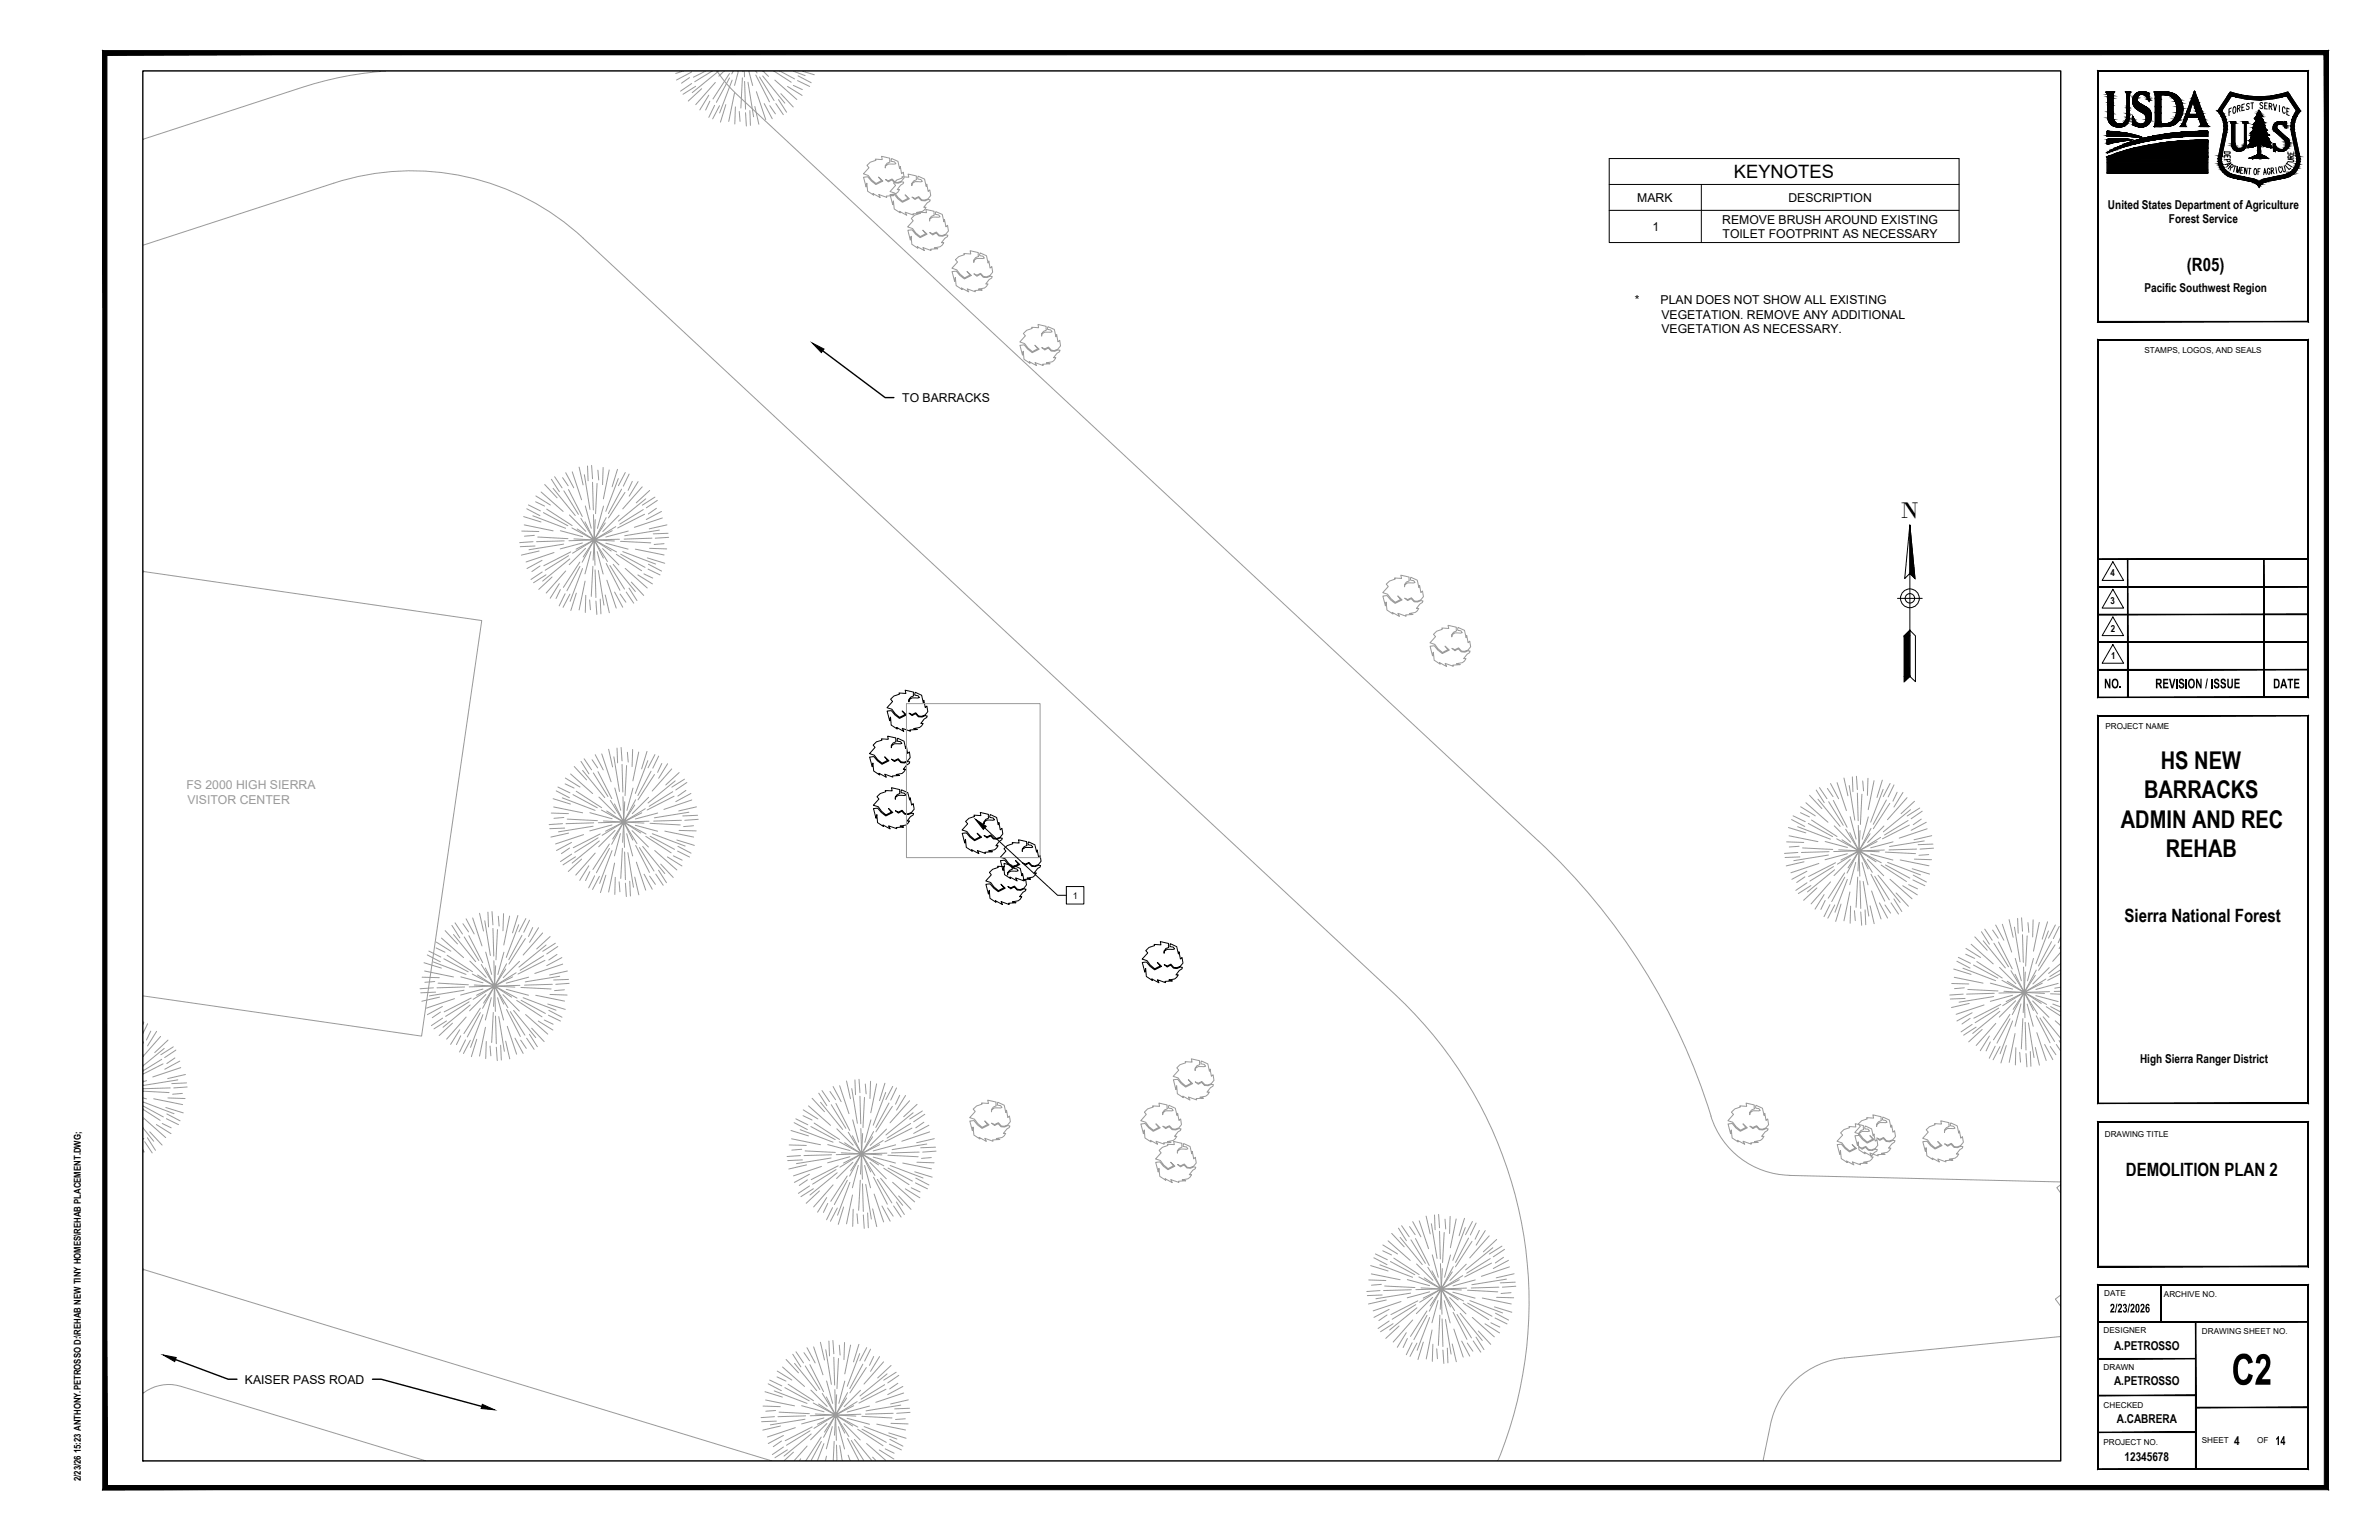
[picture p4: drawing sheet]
<svg xmlns="http://www.w3.org/2000/svg" width="432mm" height="279mm" viewBox="0 0 432 279" stroke-linecap="round" stroke-linejoin="round" font-family="sans-serif">
<defs><g id="words">
<text font-size="8.9" x="405.1" y="251.2">C2</text>
<g font-size="4.4">
<text x="392.2" y="139.5">HS NEW</text>
<text x="389.1" y="144.8">BARRACKS</text>
<text x="384.9" y="150.2">ADMIN AND REC</text>
<text x="393.1" y="155.5">REHAB</text>
</g>
<text font-size="4.3" x="345" y="94">N</text>
<g font-size="4">
<text x="403.2" y="32.1">R</text>
<text x="413.5" y="32.1">L</text>
</g>
<g font-size="3.5">
<text x="402.5" y="30.7">P</text>
<text x="402.5" y="31.4">A</text>
<text x="413.8" y="31.4">T</text>
<text x="414.2" y="30.7">U</text>
</g>
<g font-size="3.3">
<text x="314.7" y="32.3">KEYNOTES</text>
<text x="396.9" y="49.2">(R05)</text>
<text x="385.6" y="167.2">Sierra National Forest</text>
<text x="385.8" y="213.3">DEMOLITION PLAN 2</text>
</g>
<g font-size="3.1">
<text x="402.5" y="29.3">D</text>
<text x="402.5" y="30">E</text>
<text x="414.2" y="30">R</text>
<text x="414.2" y="29.3">E</text>
</g>
<g font-size="2.8">
<text x="381.9" y="124.9">NO.</text>
<text x="391.2" y="124.9">REVISION / ISSUE</text>
<text x="412.6" y="124.9">DATE</text>
</g>
<g font-size="2.5">
<text x="382.9" y="238.1">2/23/2026</text>
<text x="413" y="262.2">14</text>
</g>
<g font-size="2.2">
<text x="297.2" y="36.6">MARK</text>
<text x="299.9" y="41.9">1</text>
<text x="312.6" y="40.6">REMOVE BRUSH AROUND EXISTING</text>
<text x="324.6" y="36.6">DESCRIPTION</text>
<text x="382.6" y="37.9">United States Department of Agriculture</text>
<text x="393.7" y="40.5">Forest Service</text>
<text x="312.7" y="43.2">TOILET FOOTPRINT AS NECESSARY</text>
<text x="389.2" y="52.9">Pacific Southwest Region</text>
<text x="296.8" y="55.1">*</text>
<text x="301.4" y="55.1">PLAN DOES NOT SHOW ALL EXISTING</text>
<text x="301.6" y="57.8">VEGETATION. REMOVE ANY ADDITIONAL</text>
<text x="301.6" y="60.5">VEGETATION AS NECESSARY.</text>
<text x="163.8" y="73">TO BARRACKS</text>
<text x="388.4" y="192.9">High Sierra Ranger District</text>
<text x="383.7" y="244.9">A.PETROSSO</text>
<text x="44.4" y="251">KAISER PASS ROAD</text>
<text x="383.7" y="251.3">A.PETROSSO</text>
<text x="384.2" y="258.1">A.CABRERA</text>
<text x="405.5" y="262.2">4</text>
<text x="385.6" y="265">12345678</text>
</g>
<g font-size="2.2" fill="#999">
<text x="33.8" y="143.2">FS 2000 HIGH SIERRA</text>
<text x="34" y="145.8">VISITOR CENTER</text>
</g>
<g font-size="1.8">
<text x="383.1" y="104.6">4</text>
<text x="383.1" y="109.6">3</text>
<text x="383.1" y="114.6">2</text>
<text x="383.2" y="119.6">1</text>
</g>
<g font-size="1.7">
<text x="194.7" y="163">1</text>
<text x="14.6" y="263.7" transform="rotate(-90 14.6 263.7)">15:23 ANTHONY.PETROSSO D:\REHAB NEW TINY HOMES\REHAB PLACEMENT.DWG;</text>
<text x="14.6" y="268.8" transform="rotate(-90 14.6 268.8)">2/23/26</text>
</g>
<g font-size="1.5">
<text x="389.2" y="64.1">STAMPS, LOGOS, AND SEALS</text>
<text x="382.1" y="132.2">PROJECT NAME</text>
<text x="382" y="206.3">DRAWING TITLE</text>
<text x="381.9" y="235.2">DATE</text>
<text x="392.8" y="235.4">ARCHIVE NO.</text>
<text x="381.8" y="241.9">DESIGNER</text>
<text x="399.7" y="242">DRAWING SHEET NO.</text>
<text x="381.8" y="248.5">DRAWN</text>
<text x="381.8" y="255.4">CHECKED</text>
<text x="381.8" y="262.1">PROJECT NO.</text>
<text x="399.6" y="261.9">SHEET</text>
<text x="409.7" y="261.9">OF</text>
</g>
</g></defs>
<!-- layer: R-XREFROAD -->
<path d="M69.9 12.9a62.9 62.9 0 0 0-15 2.9l-28.9 9.5M130.1 12.9a22.1 22.1 0 0 0 3.5 4.1l145.7 135.6a114.9 114.9 0 0 1 31.7 51.2 15.3 15.3 0 0 0 13.7 9.4M105.9 43.2l147.4 137.3a76.2 76.2 0 0 1 18.6 84.5M105.9 43.2a45.7 45.7 0 0 0-45.3-10l-34.6 11.3M324.7 213.3l49.3 1.1M26 230.3l114 34.7M26 252.8a7.7 7.7 0 0 1 6.9-1.3l44.3 13.5M334.8 246.4a15.2 15.2 0 0 0-13.5 12l-1.3 6.6M374 242.5l-39.2 3.9" fill="none" stroke="#999" stroke-width=".18"/>
<!-- layer: R-XREFVEG -->
<g fill="none" stroke="#999" stroke-width=".18">
<path d="M124 12.9l-1.4 .4M125.2 14.1l-1.5 1M125.5 15.2l-2 1.3M125.5 13.1l-2.7 1.4M126.3 15.7l-2.3 1.4M127.4 16.1l-2.5 2.2M128.1 12.9l-2.2 1.1M128.7 17.3l-1.7 2.6M128.8 18.4l-.7 1.6M129.3 12.9l-3.2 1.9M129.7 19.1l-1 2.2M129.8 15l-3.5 4"/>
<path d="M130.5 12.9l-4.9 3.9M130.6 19.2l-1.3 2.4M131.4 12.9l-.9 .9M131.7 19l-.9 3.2M132.4 13.4l-3 4.5M132.4 14.1l-2.4 4.5M132.9 14.5l-2.3 6M133.1 12.9l-.3 .5M133.3 16.8l-1 5.2M133.5 19.4l-.1 3.1M134 12.9l-.7 2.6M134.7 14.1l-.2 5.5"/>
<path d="M134.8 12.9v.1M135.1 12.9v1M135.1 14.8l.2 5M135.8 14.9l1 6.3M135.9 12.9l.7 2.6M137 19.3l.7 3.2M137.2 13.6l2.5 4.9M137.2 12.9l.2 .4M137.3 16.6l1.7 5.1M137.9 14l2.6 4.2M138.4 13.8l4.1 4.9M138.5 12.9l1 1"/>
<path d="M138.7 18.8l1.5 2.7M139.7 19.2l1 1.5M140.5 12.9l3.1 2M140.6 14.5l4 3.6M140.8 18.8l1.4 2M141.3 18.1l1.5 2.3M141.6 12.9l2.6 1.4M141.7 17l2.3 2.4M142.9 15.7l2.7 1.6M143.9 12.9l2.2 .8M144 15.5l1.6 .8M144.8 14.6l2.2 1.1"/>
<path d="M144.8 13.8l2.4 1.2M145.6 12.9l2.2 .7M134.2 20.2l.1 1.8M135.3 20.4l.2 2.5M136.1 20.1l.1 2.7M157.4 30l.6-.6 1-.3-.1-.2 1.2 .1-.1-.6 1.5 .3v.7l-.5 .2-.3 .5v.4l.1-.4 .4-.3 1.4-.1-.3-.3-.5-.1v-.5l1.2 .5 .3 1.3 .1-.4 .2 1.3 .4-.3 .1 1.1-.5 .6-.6 .2-.5-.1-.6-.5-.7 .3-.5-.2 .5 .4 .7-.4 .5 .6h.7l.5-.2h.4l-.1 .3-.4 .3-.6 .8h.4l-.3 .4-.4 .3-1.1 .2 .7 .2-1.3 .1 .1 .2-1.5-.5 .3 .5-1.4-.7 .2 .3-1.1-.7-.2-1.5-.1 .7-.5-1.7 .8-.1 .7 .8 .8 .6 1.3-.6-.9-.8 .6 .7-1 .5-.8-.7-.6-.8-.9-.3 1-1.1zM162.2 33.2l.6-.6 1-.3-.1-.2 1.3 .1-.2-.6 1.5 .3 .1 .7-.6 .2-.3 .5v.4l.1-.4 .5-.3 1.3-.1-.2-.3-.6-.1v-.5l1.2 .5 .3 1.3 .1-.4 .3 1.3 .3-.2 .1 1-.5 .6-.6 .2h-.5l-.5-.6-.7 .3-.6-.2 .6 .4 .6-.4 .5 .6h.7l.5-.2 .4 .1-.1 .2-.4 .3-.6 .8h.4l-.3 .5-.4 .3-1 .1 .6 .2-1.3 .1 .1 .2-1.5-.5 .3 .6-1.3-.8 .1 .3-1.1-.7-.1-1.5-.2 .7-.4-1.7 .7-.1 .7 .8 .8 .6 1.3-.6-.8-.8 .5 .7-1 .5-.8-.7-.6-.8-.9-.2 1.1-1.2zM166 39.1l1-.4-.1-.2 1.3 .1-.2-.6 1.5 .3 .1 .7-.5 .2-.4 .5v.4l.1-.4 .5-.3 1.3-.1-.2-.3-.6-.1 .1-.5 1.1 .5 .3 1.3 .1-.4 .3 1.3 .3-.2 .1 1-.5 .6-.6 .2h-.5l-.6-.6-.6 .3-.6-.2 .6 .4 .6-.3 .5 .5 .7 .1 .6-.3 .3 .1v.2l-.5 .3-.6 .8h.4l-.3 .5-.4 .3-1 .2 .6 .1-1.3 .1 .1 .2-1.5-.5 .3 .6-1.3-.8 .1 .3-1.1-.7-.1-1.4-.2 .7-.4-1.8 .7-.1 .7 .8 .8 .6 1.3-.6-.8-.7 .5 .6-1 .5-.8-.6-.6-.8-.9-.3 1.1-1.2-.4-.4zM173.4 47.1l.6-.6 1-.3-.1-.2 1.3 .1-.1-.6 1.5 .3v.7l-.5 .2-.4 .5v.4l.1-.4 .5-.3 1.4-.1-.3-.3-.6-.1 .1-.5 1.1 .5 .3 1.3 .2-.4 .2 1.3 .3-.2 .2 1-.5 .6-.7 .2h-.5l-.5-.6-.7 .3-.5-.2 .5 .4 .6-.4 .6 .6 .6 .1 .6-.3 .4 .1-.1 .2-.5 .3-.6 .8h.4l-.3 .5-.3 .3-1.1 .2 .6 .1-1.3 .1 .1 .2-1.4-.5 .2 .6-1.3-.8 .1 .3-1.1-.7-.1-1.4-.1 .7-.5-1.8 .8-.1 .6 .8 .8 .6 1.3-.6-.8-.7 .6 .6-1 .5-.8-.7-.6-.7-.9-.3 1-1.2zM185.7 60.5l.7-.6 .9-.3v-.2l1.2 .1-.1-.6 1.5 .3v.7l-.5 .2-.3 .5v.4v-.4l.5-.3 1.4-.1-.3-.3-.5-.1v-.5l1.2 .5 .3 1.3 .1-.4 .2 1.3 .3-.3 .2 1.1-.5 .6-.7 .2-.5-.1-.5-.5-.7 .3-.5-.2 .5 .4 .7-.4 .5 .6h.7l.5-.2h.4l-.1 .3-.4 .3-.7 .8h.4l-.2 .4-.4 .3-1.1 .2 .7 .2-1.3 .1v.2l-1.4-.5 .3 .5-1.4-.7 .2 .3-1.1-.7-.2-1.5-.1 .7-.5-1.7 .8-.1 .6 .8 .8 .6 1.3-.6-.8-.8 .6 .7-1 .5-.8-.7-.6-.8-.9-.3 1-1.1zM94.7 96.4h3.1M95 93.7l3.2 1"/>
<path d="M95.1 95.2l5.3 1.1M95.6 92.3l2.4 1.3M95.9 91.6l2.2 1.1M96.7 93.6l6 2.2M96.8 98.3l-2.5 .1M97 97.1l-1.8 .2M97.1 99.1l-2.7 .1M97.2 91l1.6 .8M97.3 90l2.6 1.6M97.6 97.4l5.5 .3M97.9 100l-3.3 .7M98.2 89.3l4 3.5"/>
<path d="M98.6 93l4.5 2.4M98.9 87.9l2.2 2.4M99.2 92.4l4.6 3M100.1 87l1.4 2.2M100.4 88.6l4 4.9M100.7 86.5l1.3 2M101.7 96.3l4 1.1M102.1 86.7l1 1.4M102.3 98.7l-6.3 1M102.3 89l2.7 4.3M102.4 98.1l-5 .2M102.7 85.8l1.4 2.7"/>
<path d="M103.2 88.8l2.5 4.9M103.3 98.1l4.5-.1-3.2 1.6M103.4 93.4l2.9 3M103.8 95.8l4 2.2-3.6-.2M103.9 85.6l1.7 5.1M105.1 84.8l.7 3.2M105.4 94l2.4 4-3-2M105.7 98.5l-4 1.1M106.1 86.1l1 6.3M106.2 91.8l1.1 4M106.3 99.5l-3 2.9M106.6 84.5l.1 2.7"/>
<path d="M107.4 84.4l.1 2.5M107.5 87.5l.2 5M107.7 93.4l.1 4.6-1.6-3.3M108.4 87.7l-.3 5.5M108.5 85.3l.2 1.8M109.4 99.5l2.9 3M109.5 84.8l-.1 3.1M109.5 91.8l-1.1 4.1M109.9 94.9l-2.1 3.1 4-2.5M110 98.6l4 1M110 93.9l-2.2 4.1 .2-3.7M110.6 85.3l-1.1 5.2"/>
<path d="M110.9 100l-3.1-2 2.5 3.9M111.1 96.3l-3.3 1.7 4.6-.2M111.5 98.1l-3.7-.1 4.1 2.1M112.1 85.2l-1 3.1M112.2 86.8l-2.2 6M112.4 93.5l-3 2.9M112.6 98.2l5.5 .3M112.8 88.8l-2.4 4.4M113.4 89.3l-3 4.7M113.5 85.7l-1.3 2.4M114 96.4l-4 1M114.2 86l-1.1 2.2"/>
<path d="M114.8 87.3l-.8 1.7M115.3 99.6l5.2 1.1M115.8 87.4l-1.6 2.6M116.6 88.3l-3.6 4M116.8 92.5l-4.3 2.6M117 93.3l-4.9 2.5M117.2 90.5l-4.9 4M117.9 99.5l3.1 .1M117.9 89l-2.4 2.2M118.3 97.6l-5 .2M118.9 90.2l-2.3 1.5M119.1 92.2l-1.4 1"/>
<path d="M119.3 90.8l-2 1.3M119.7 96.2l-6.3 1M120.1 92.8l-2.8 1.5M120.2 94l-5.1 1.7M120.5 98.6l-1.8 .2M121.1 95.2l-3.3 .7M121.3 96.8l-2.7 .1M121.4 97.5l-2.5 .1M26 103.7l61.4 8.9-10.9 75.4-50.5-7.3M98 102.7l-1.5 1M98.4 101.7l-2.7 1.4M98.4 103.8l-2 1.3"/>
<path d="M99.1 104.3l-2.3 1.4M100.2 104.7l-2.4 2.2M100.6 100.2l-5.1 1.8M101.5 105.9l-1.6 2.6M101.7 107l-.8 1.6M102.6 107.7l-1.1 2.2M102.7 103.6l-3.6 4M103.2 100.8l-4.2 2.7M103.4 101.4l-4.9 4M103.4 107.8l-1.2 2.4M103.6 100.1l-4.9 2.5M103.9 100.4l3.9-2.4-1.9 3"/>
<path d="M104.6 107.6l-1 3.2M105.2 102l-2.9 4.6M105.3 102.8l-2.4 4.4M105.7 103.1l-2.2 6M106.2 105.4l-1.1 5.3M106.3 108l-.1 3.1M107 108.8l.2 1.8M107.3 100.1l-1.1 4M107.6 102.7l-.3 5.5M107.7 101.6l.1-3.6-2.1 4M108 103.4l.2 5M108.2 109.1l.1 2.4"/>
<path d="M108.4 100.1l1.1 4M108.6 103.5l1 6.3M108.9 108.7l.2 2.7M109.5 101.2l-1.7-3.2 .2 4.6M109.9 108l.7 3.2M110 102.2l2.5 4.9M110.2 105.3l1.6 5M110.7 102.6l2.6 4.3M111.3 102.4l4 4.9M111.5 107.4l1.5 2.8M111.9 100.6l4.6 2.9M112.6 107.8l1 1.5"/>
<path d="M112.6 100.5l4.5 2.4M113 100.1l6 2.2M113.5 103.1l4 3.6M113.7 107.4l1.3 2M114.2 106.7l1.4 2.3M114.6 105.6l2.2 2.4M115.8 104.3l2.6 1.6M116.9 104.1l1.6 .8M117.5 101.2l3.1 1M117.6 103.3l2.2 1M117.7 102.4l2.4 1.2M251.6 106l.6-.6 1-.3-.1-.2h1.3l-.1-.5 1.5 .3v.7l-.5 .2-.4 .4v.5l.1-.4 .5-.4h1.3l-.2-.4h-.6l.1-.6 1.1 .6 .3 1.3 .2-.4 .2 1.3 .3-.3 .2 1-.5 .7-.7 .2-.5-.1-.5-.5-.7 .3-.5-.3 .5 .5 .6-.4 .6 .6h.6l.6-.2h.4l-.1 .3-.5 .3-.6 .8h.4l-.3 .4-.3 .3-1.1 .2 .6 .2-1.3 .1 .1 .2-1.5-.5 .3 .5-1.3-.7 .1 .3-1.1-.7-.1-1.5-.1 .7-.5-1.8h.8l.6 .7 .8 .7 1.3-.7-.8-.7 .5 .7-1 .5-.7-.7-.7-.8-.8-.3 1-1.1z"/>
<path d="M260.2 115.1l.6-.6 1-.3-.1-.3 1.3 .1-.2-.5 1.5 .3 .1 .7-.6 .2-.3 .4v.4l.1-.3 .5-.4h1.3l-.2-.4h-.6v-.6l1.2 .6 .3 1.3 .1-.4 .3 1.3 .3-.3 .1 1-.5 .7-.6 .2-.5-.1-.6-.6-.6 .4-.6-.3 .6 .5 .6-.4 .5 .6h.7l.5-.2h.4l-.1 .3-.4 .3-.6 .8h.4l-.3 .4-.4 .3-1 .2 .6 .2-1.3 .1 .1 .2-1.5-.5 .3 .5-1.3-.7 .1 .3-1.1-.7-.1-1.5-.2 .7-.4-1.8h.7l.7 .7 .8 .7 1.3-.7-.8-.7 .5 .7-1 .5-.8-.7-.6-.8-.9-.3 1.1-1.1zM104.2 139.1l2.3 2.4M105.5 138.1l1.4 2.3M105.7 139.8l4.1 4.9M106 137.7l1.4 2M107.5 137.8l1 1.5M108 136.9l1.5 2.8M108.5 140l2.5 4.9M109.2 136.8l1.7 5M110.5 135.9l.7 3.2M111.4 137.3l1 6.3M112 135.7l.1 2.7"/>
<path d="M112.7 135.6l.2 2.4M112.9 138.7l.2 5M113.7 138.9l-.2 5.5M113.9 136.5l.1 1.8M114.8 136l-.1 3.1M115.9 136.4l-1 5.3M117.4 136.3l-.9 3.2M117.6 138l-2.3 6M118.2 139.9l-2.4 4.4M118.9 136.9l-1.3 2.4M119.5 137.2l-1 2.2M120.1 138.5l-.7 1.6"/>
<path d="M121.2 138.6l-1.7 2.6M121.9 139.5l-3.5 4M164.5 127.7h24.3v27.9h-24.3zM100.1 147.5l3.1 .1M100.4 144.9l3.1 1M100.5 146.4l5.2 1.1M101 143.5l2.4 1.2M101.3 142.8l2.1 1M102.1 144.8l5.9 2.2M102.1 149.4l-2.4 .2M102.3 148.3l-1.8 .2M102.5 150.2l-2.7 .1"/>
<path d="M102.6 142.2l1.6 .8M102.6 141.2l2.7 1.6M103 148.6l5.4 .3M103.2 151.2l-3.2 .7M103.4 153.9l-1.5 1M103.6 140.4l4 3.6M103.7 152.8l-2.7 1.5M103.8 155l-2.1 1.3M104 144.2l4.4 2.4M104.5 155.4l-2.3 1.5M104.6 143.6l4.6 2.9M105.6 155.9l-2.5 2.2"/>
<path d="M105.9 151.4l-5.1 1.7M106.9 157.1l-1.7 2.6M107.1 158.1l-.8 1.7M107.1 147.4l4 1.1M107.7 149.9l-6.3 1M107.7 140.2l2.6 4.3M107.8 149.3l-5.1 .1M107.9 158.9l-1.1 2.2M108 154.8l-3.5 4M108.6 152l-4.3 2.6M108.6 149.3l4.6-.2-3.3 1.7M108.7 144.6l3 3"/>
<path d="M108.8 152.6l-5 4M108.8 159l-1.3 2.4M108.9 151.3l-4.8 2.5M109.2 147l4 2.1-3.7-.2M109.3 151.6l3.9-2.5-2 3.1M110 158.8l-1 3.1M110.6 153.1l-3 4.7M110.6 153.9l-2.4 4.4M110.8 145.2l2.4 3.9-3.1-2M111.1 154.3l-2.3 6M111.1 149.7l-4.1 1M111.5 156.6l-1 5.2"/>
<path d="M111.6 143l1.1 4M111.6 150.7l-2.9 2.9M111.7 159.2l-.1 3.1M112.4 160l.1 1.8M112.6 151.2l-1.1 4.1M113 153.9l-.3 5.5M113 152.8l.2-3.7-2.2 4.1M113.1 144.5l.1 4.6-1.7-3.2M113.4 154.6l.1 5M113.7 151.3l1.1 4M114 154.7l1 6.3M114.3 159.9l.1 2.7"/>
<path d="M114.7 150.7l3 3M114.9 152.4l-1.7-3.3 .1 4.6M114.9 143l-1.1 4M115.2 146.1l-2 3 3.9-2.4M115.2 159.1l.8 3.2M115.3 149.7l4.1 1.1M115.4 145.1l-2.2 4 .2-3.6M115.4 153.4l2.5 4.9M115.5 156.4l1.7 5.1M116.1 153.8l2.6 4.2M116.3 151.1l-3.1-2 2.4 4M116.5 147.5l-3.3 1.6 4.6-.1"/>
<path d="M116.6 153.6l4.1 4.9M116.9 149.3l-3.7-.2 4.1 2.2M116.9 158.6l1.5 2.7M117.2 151.7l4.6 3M117.7 144.7l-2.9 2.9M117.9 159l1.1 1.4M118 149.4l5.5 .3M118 151.7l4.4 2.4M118.4 151.3l6 2.2M118.8 140.5l-3 4.6M118.8 154.3l4.1 3.5M119 158.6l1.4 2"/>
<path d="M119.4 147.5l-4.1 1.1M119.5 157.9l1.5 2.2M119.9 156.8l2.3 2.4M120.7 150.8l5.2 1.1M121.1 155.5l2.7 1.6M122.1 143.6l-4.3 2.7M122.2 155.3l1.6 .8M122.3 144.5l-4.8 2.5M122.6 141.7l-5 4M122.9 152.4l3.1 1M123 154.4l2.2 1.1M123 153.5l2.4 1.3"/>
<path d="M123.3 150.7h3.1M123.3 140.2l-2.5 2.2M123.7 148.8l-5.1 .2M124.2 141.4l-2.3 1.4M124.5 143.4l-1.5 1M124.7 142l-2 1.3M125 147.4l-6.2 1M125.4 144l-2.7 1.4M125.6 145.1l-5.1 1.8M125.9 149.8l-1.8 .2M126.4 146.4l-3.2 .7M126.6 147.9l-2.7 .1"/>
<path d="M126.7 148.7l-2.4 .1M324.3 152.7l3.1 .1M324.6 150.1l3.2 1M324.7 151.6l5.3 1.1M325.2 148.7l2.4 1.2M325.5 148l2.2 1.1M326.3 150l5.9 2.3M326.3 154.7l-2.4 .1M326.5 153.5l-1.7 .2M326.7 155.5l-2.7 .1M326.8 147.4l1.6 .8M326.8 146.4l2.7 1.6"/>
<path d="M327.2 153.8l5.5 .3M327.4 156.4l-3.2 .7M327.6 159.1l-1.5 1M327.8 145.6l4 3.6M328 158.1l-2.8 1.4M328.2 149.4l4.4 2.4M328.4 144.3l2.3 2.4M328.8 148.8l4.6 3M329.6 143.3l1.5 2.3M330 145l4 4.9M330.1 156.7l-5 1.6M330.2 142.9l1.4 2"/>
<path d="M331.3 152.7l4 1.1M331.7 143l1 1.5M331.9 155.1l-6.3 1M331.9 145.5l2.7 4.2M332 154.5l-5 .2M332.3 160l-3.6 4M332.3 142.2l1.4 2.7M332.8 145.2l2.5 4.9M332.8 157.2l-4.3 2.7M332.8 154.5l4.6-.1-3.3 1.6M332.9 149.8l3 3M333 157.8l-4.9 4"/>
<path d="M333.2 156.5l-4.9 2.5M333.4 152.2l4 2.2-3.7-.2M333.4 142l1.7 5.1M333.5 156.8l3.9-2.4-2 3.1M334.7 141.2l.7 3.2M334.8 158.4l-3 4.6M334.8 159.2l-2.3 4.4M335 150.5l2.4 3.9-3.1-2M335.3 159.6l-2.2 5.9M335.3 154.9l-4 1.1M335.6 142.5l1.1 6.3M335.8 148.2l1.1 4"/>
<path d="M335.9 155.9l-3 3M336.2 140.9l.1 2.7M336.8 156.5l-1.1 4M337 140.8l.1 2.5M337.1 143.9l.2 5M337.2 159.1l-.3 5.5M337.2 158l.2-3.6-2.2 4M337.3 149.8l.1 4.6-1.7-3.3M337.6 159.8l.1 5M337.9 144.1l-.2 5.5M338 156.5l1 4M338.1 141.7l.1 1.8"/>
<path d="M338.2 159.9l1 6.3M338.9 155.9l3 3M339 141.2l-.1 3.1M339.1 157.6l-1.7-3.2 .2 4.6M339.1 148.2l-1.1 4.1M339.4 151.3l-2 3.1 3.9-2.5M339.5 155l4.1 1M339.6 150.3l-2.2 4.1 .2-3.7M339.6 158.6l2.5 4.9M340.1 141.6l-1 5.3M340.3 159l2.6 4.3M340.5 156.4l-3.1-2 2.4 3.9"/>
<path d="M340.7 152.7l-3.3 1.7 4.6-.2M340.9 158.8l4 4.9M341.1 154.5l-3.7-.1 4.1 2.1M341.4 157l4.6 2.9M341.7 141.5l-1 3.2M341.8 143.2l-2.3 6M341.9 149.9l-2.9 2.9M342.2 154.6l5.5 .3M342.2 156.9l4.4 2.4M342.4 145.1l-2.4 4.5M342.6 156.5l6 2.2M343 145.8l-3 4.5"/>
<path d="M343 159.5l4 3.6M343.1 142.1l-1.3 2.4M343.6 152.7l-4.1 1.1M343.8 142.4l-1.1 2.2M344.3 143.7l-.7 1.7M344.9 156l5.2 1.1M345.4 143.8l-1.6 2.6M346.1 144.7l-3.5 4M346.3 148.9l-4.2 2.6M346.6 149.7l-4.9 2.5M346.8 146.9l-5 4M347.1 157.6l3.1 1"/>
<path d="M347.2 159.6l2.2 1.1M347.3 158.8l2.4 1.2M347.5 155.9l3.1 .1M347.5 145.4l-2.4 2.2M347.9 154.1l-5 .1M348.4 146.6l-2.2 1.4M348.7 148.6l-1.4 1M348.9 147.2l-2 1.3M349.2 152.6l-6.2 1M349.6 149.2l-2.7 1.4M349.8 150.4l-5.1 1.7M350.1 155l-1.8 .2"/>
<path d="M350.6 151.6l-3.2 .8M350.8 153.1l-2.7 .1M350.9 153.9l-2.4 .2M76.6 177.3l3.1 .1M77 174.7l3.1 .9M77.1 176.2l5.2 1M77.6 173.2l2.3 1.3M77.8 172.6l2.2 1M78.6 174.5l6 2.3M78.7 179.2l-2.5 .2M78.9 178.1l-1.8 .1M79.1 172l1.7 .8"/>
<path d="M79.2 170.9l2.6 1.7M79.5 178.4l5.5 .3M80.1 170.2l4 3.5M80.6 173.9l4.4 2.4M80.8 168.8l2.2 2.5M81.2 173.3l4.6 3M82 167.9l1.5 2.3M82.3 169.5l4 5M82.6 167.4l1.3 2.1M83.6 177.2l4.1 1.1M84 167.6l1 1.5M84.2 179.7l-6.3 1"/>
<path d="M84.3 170l2.6 4.3M84.3 179.1l-5 .1M84.6 166.7l1.5 2.7M85.1 169.8l2.5 4.8M85.2 179l4.6-.1-3.3 1.7M85.3 174.4l2.9 2.9M85.7 176.7l4.1 2.2-3.7-.2M85.8 166.5l1.7 5.1M87 165.7l.8 3.2M87.4 175l2.4 3.9-3.1-2M87.7 179.5l-4.1 1M88 167.1l1 6.3"/>
<path d="M88.2 172.7l1 4.1M88.6 165.5l.1 2.7M89.3 165.4l.2 2.4M89.5 168.4l.1 5.1M89.6 174.3l.2 4.6-1.7-3.3M90.3 168.7l-.3 5.4M90.4 166.2l.2 1.8M91.4 165.8l-.1 3.1M91.5 172.8l-1.1 4M91.8 175.8l-2 3.1 3.9-2.4M91.9 179.5l4 1.1M91.9 174.9l-2.1 4 .2-3.7"/>
<path d="M92.5 166.2l-1.1 5.3M93 177.2l-3.2 1.7 4.6-.1M93.5 179.1l-3.7-.2 4 2.2M94 166.1l-1 3.1M94.1 167.8l-2.2 5.9M94.3 174.4l-3 3M94.6 179.2l5.4 .2M94.7 169.7l-2.3 4.4M95.4 170.3l-3 4.6M95.4 166.7l-1.2 2.4M95.9 177.3l-4 1.1M96.1 166.9l-1 2.2"/>
<path d="M96.7 168.3l-.8 1.6M97.7 168.3l-1.6 2.7M98.5 169.3l-3.5 4M98.7 173.4l-4.3 2.6M98.9 174.2l-4.9 2.5M99.1 171.5l-4.9 4M99.8 169.9l-2.4 2.3M100.2 178.6l-5 .1M100.8 171.1l-2.3 1.5M101.1 173.2l-1.5 1M101.2 171.7l-2 1.4M101.6 177.1l-6.3 1"/>
<path d="M102 173.7l-2.8 1.5M102.1 174.9l-5 1.7M102.4 179.6l-1.8 .1M103 176.2l-3.2 .7M103.2 177.7l-2.7 .1M103.3 178.4l-2.4 .2M113.5 160.2l.2 2.5M328 160.2l-2.1 1.3M328.7 160.7l-2.3 1.4M329.8 161.1l-2.4 2.2M331.1 162.3l-1.7 2.7M331.3 163.4l-.8 1.6"/>
<path d="M332.1 164.1l-1 2.2M333 164.2l-1.2 2.4M334.2 164l-1 3.2M335.8 161.8l-1.1 5.3M335.9 164.4l-.1 3.1M336.6 165.2l.1 1.8M337.7 165.5l.2 2.4M338.5 165.1l.1 2.7M339.4 164.3l.8 3.3M339.7 161.6l1.7 5.1M341.1 163.8l1.5 2.8M342.1 164.2l1.1 1.5"/>
<path d="M343.2 163.8l1.4 2M343.7 163.1l1.5 2.3M344.1 162l2.3 2.4M345.4 160.7l2.6 1.6M346.4 160.5l1.6 .8M354.2 178.4l3.2 .1M354.6 175.8l3.2 1M354.7 177.3l5.2 1.1M355.2 174.4l2.4 1.2M355.5 173.7l2.2 1.1M356.3 175.7l5.9 2.2M356.5 179.2l-1.7 .2"/>
<path d="M356.8 173.1l1.6 .8M356.8 172.1l2.7 1.6M357.2 179.5l5.4 .3M357.8 171.3l4 3.6M358.2 175.1l4.4 2.4M358.4 170l2.3 2.4M358.8 174.5l4.6 2.9M359.6 169l1.5 2.3M360 170.7l4 4.9M360.2 168.6l1.4 2M361.3 178.4l4 1.1M361.7 168.7l1 1.5"/>
<path d="M361.9 171.1l2.7 4.3M362.2 167.8l1.5 2.8M362.7 170.9l2.5 4.9M362.9 175.5l3 3M363.4 177.9l4 2.1-3.7-.1M363.4 167.7l1.7 5M364.7 166.8l.7 3.3M365 176.1l2.4 3.9-3.1-2M365.6 168.2l1 6.3M365.8 173.9l1.1 4M366.2 166.6l.1 2.7M366.9 166.5l.2 2.5"/>
<path d="M367.1 169.6l.1 5M367.3 175.5l.1 4.5-1.7-3.2M367.9 169.8l-.2 5.5M368.1 167.4l.1 1.8M369 166.9l-.1 3.1M369.1 173.9l-1.1 4M369.4 177l-2 3 3.9-2.4M369.6 176l-2.2 4 .2-3.6M370.1 167.3l-1 5.3M370.7 178.4l-3.3 1.6 4.6-.1M371.6 167.2l-.9 3.2M371.8 168.9l-2.3 6"/>
<path d="M371.9 175.6l-2.9 2.9M372.4 170.8l-2.4 4.5M373 171.4l-3 4.6M373.1 167.8l-1.3 2.4M373.6 178.4l-4.1 1.1M373.8 168.1l-1.1 2.2M374 176.7l-2.3 1.2M374 176l-2 1.2M374 172.8l-1.4 1.6M374 171.7l-.3 .4M374 174.8l-2.2 1.8M374 170.1l-.4 .9"/>
<path d="M374 179.9h-1.1M374 179.1l-1 .2M26 198l4.7 .2M26 199.9l5.6 2.2M26 199.2l.6 .2M26 189.1v.1M26.1 185.5l-.1 .3M26.6 196.1l-.6 .2M26.8 185.7l-.8 1.8M27.4 187.1l-.8 1.6M27.9 199.3l5.2 1.1M28.4 187.1l-1.6 2.7"/>
<path d="M29.1 188l-3.1 3.7M29.4 192.2l-3.4 2.1M29.6 193l-3.6 1.9M29.8 190.2l-3.8 3.2M30.5 199.2l3.1 .1M30.5 188.7l-2.4 2.3M30.9 197.4l-4.9 .1M31.5 189.9l-2.3 1.5M31.7 191.9l-1.4 1.1M31.9 190.5l-2 1.4M32.3 195.9l-6.3 1M32.6 192.5l-2.7 1.5"/>
<path d="M32.8 193.7l-5.1 1.7M33.1 198.4l-1.8 .1M33.7 194.9l-3.3 .8M33.9 196.5l-2.7 .1M34 197.2l-2.5 .2M79.1 180l-2.8 .1M79.8 180.9l-3.2 .8M79.9 183.6l-1.4 1M80.3 182.6l-2.7 1.5M80.3 184.7l-2 1.4M81 185.2l-2.2 1.5M82.1 185.6l-2.4 2.3"/>
<path d="M82.5 181.2l-5.1 1.7M83.4 186.8l-1.6 2.7M83.6 187.9l-.8 1.6M84.5 188.7l-1.1 2.2M84.6 184.5l-3.5 4M85.2 181.8l-4.3 2.6M85.3 182.3l-4.9 4.1M85.4 188.7l-1.3 2.4M85.5 181.1l-4.9 2.5M85.9 181.3l3.9-2.4-2 3.1M86.5 188.6l-.9 3.1M87.2 183.7l-2.4 4.4"/>
<path d="M87.2 182.9l-3 4.6M87.7 184.1l-2.3 5.9M88.1 186.4l-1.1 5.2M88.2 180.4l-3 3M88.3 189l-.1 3.1M88.9 189.8l.2 1.8M89.2 181l-1.1 4.1M89.5 183.7l-.3 5.4M89.6 182.6l.2-3.7-2.2 4M89.9 184.3l.2 5.1M90.1 190l.2 2.4M90.3 181l1.1 4.1"/>
<path d="M90.5 184.4l1 6.3M90.9 189.6l.1 2.7M91.3 180.5l3 2.9M91.4 182.2l-1.6-3.3 .1 4.6M91.8 188.9l.7 3.2M91.9 183.2l2.5 4.8M92.1 186.2l1.7 5.1M92.6 183.5l2.7 4.3M92.9 180.9l-3.1-2 2.4 3.9M93.2 183.3l4 5M93.5 188.4l1.5 2.7M93.8 181.5l4.6 3"/>
<path d="M94.5 188.7l1 1.5M94.6 181.5l4.4 2.4M95 181l5.9 2.3M95.4 184.1l4 3.5M95.6 188.4l1.3 2M96.1 187.6l1.4 2.3M96.5 186.5l2.3 2.5M97.2 180.6l5.3 1M97.7 185.3l2.7 1.6M98.8 185.1l1.6 .7M99.4 182.2l3.2 .9M99.5 184.2l2.2 1.1"/>
<path d="M99.6 183.3l2.4 1.3M99.8 180.4l3.1 .1M147.4 199.3l2.2 2.4M148.6 198.3l1.5 2.3M148.9 200l4.1 4.9M149.2 197.9l1.4 2M150.6 198l1.1 1.5M151.2 197.1l1.5 2.8M152.4 197l1.7 5.1M153.6 196.1l.8 3.2M154.6 197.5l1 6.3M155.2 195.9l.1 2.7"/>
<path d="M155.9 195.8l.2 2.4M156.1 198.9l.1 5M156.9 199.1l-.3 5.5M157.1 196.7l.1 1.8M158 196.2l-.1 3.1M159.1 196.6l-1 5.3M160.6 196.5l-1 3.2M160.8 198.2l-2.3 6M162 197.1l-1.2 2.4M162.7 197.4l-1 2.2M163.3 198.7l-.8 1.6M164.4 198.8l-1.7 2.6"/>
<path d="M165.1 199.7l-3.6 4M213.6 193.7l.6-.5 1-.4-.1-.2 1.3 .1-.2-.6 1.5 .3 .1 .7-.5 .3-.4 .4v.4l.1-.4 .5-.3 1.3-.1-.2-.3-.6-.1 .1-.5 1.1 .5 .3 1.4 .1-.4 .3 1.3 .3-.3 .1 1-.5 .6-.6 .3-.5-.1-.6-.6-.6 .3-.6-.2 .6 .4 .6-.3 .5 .5 .7 .1 .6-.3 .3 .1v.3l-.5 .2-.6 .8h.4l-.3 .5-.4 .3-1 .2 .6 .1-1.3 .1 .1 .3-1.5-.6 .3 .6-1.3-.7 .1 .3-1.1-.8-.1-1.4-.2 .7-.4-1.8 .7-.1 .7 .8 .8 .6 1.3-.6-.8-.7 .5 .6-1 .5-.8-.6-.6-.8-.9-.3 1.1-1.1zM356.3 180.4l-2.4 .1M356.7 181.1l-2.7 .2M357.4 182.1l-3.2 .7M357.6 184.8l-1.5 1M357.9 185.9l-2 1.3M357.9 183.7l-2.7 1.5M358.7 186.4l-2.3 1.4M359.8 186.8l-2.5 2.2M360.1 182.3l-5.1 1.7M361.1 188l-1.7 2.6"/>
<path d="M361.3 189l-.8 1.7M361.9 180.8l-6.3 1M362 180.2l-5 .2M362.1 189.8l-1 2.2M362.2 185.7l-3.5 4M362.8 182.9l-4.3 2.6M362.8 180.2l4.6-.2-3.3 1.7M363 183.5l-4.9 4M363 189.9l-1.2 2.4M363.2 182.2l-4.9 2.5M363.5 182.5l3.9-2.5-2 3.1M364.2 189.7l-1 3.1"/>
<path d="M364.8 184l-3 4.7M364.8 184.8l-2.3 4.5M365.3 185.2l-2.3 6M365.3 180.6l-4 1.1M365.7 187.5l-1 5.2M365.8 181.6l-2.9 2.9M365.9 190.1l-.1 3.1M366.6 190.9l.1 1.8M366.8 182.1l-1.1 4.1M367.2 184.8l-.3 5.5M367.2 183.7l.2-3.7-2.2 4.1M367.6 185.5l.1 5"/>
<path d="M367.7 191.1l.2 2.5M367.9 182.2l1.1 4M368.2 185.6l1 6.3M368.5 190.8l.1 2.7M368.9 181.6l3 3M369.1 183.3l-1.7-3.3 .1 4.6M369.4 190l.8 3.3M369.5 180.6l4.1 1.1M369.6 184.3l2.5 4.9M369.7 187.3l1.7 5.1M370.3 184.7l2.6 4.3M370.5 182.1l-3.1-2.1 2.4 4"/>
<path d="M370.8 184.5l3.2 3.9M371.1 180.2l-3.7-.2 4.1 2.2M371.1 189.5l1.5 2.8M371.4 182.6l2.6 1.7M372.1 189.9l1 1.4M372.2 180.3l1.8 .1M372.2 182.6l1.8 1M372.6 182.2l1.4 .5M373 185.2l1 .9M373.2 189.5l.8 1.2M373.7 188.8l.3 .5M26 206.6h.1"/>
<path d="M26 208.6l.2 .4M26 200.6l3.7 2M26 201.3l3.1 2M26 204.6l1.9 2.5M26.1 202.9l4 3.5M26.3 207.1l1.3 2.1M26.8 206.4l1.4 2.3M27.2 205.3l2.2 2.5M28.4 204l2.6 1.7M29.4 203.8l1.7 .8M30.1 200.9l3.2 1M30.2 203l2.2 1"/>
<path d="M30.3 202.1l2.4 1.2M143.2 207.7l3.1 .1M143.6 205.1l3.1 1M143.7 206.6l5.2 1.1M144.1 203.7l2.4 1.2M144.4 203l2.2 1.1M145.2 205l6 2.2M145.3 209.7l-2.4 .1M145.5 208.5l-1.8 .2M145.6 210.4l-2.6 .2M145.8 202.4l1.6 .8M145.8 201.4l2.6 1.6"/>
<path d="M146.1 208.8l5.5 .3M146.4 211.3l-3.2 .8M146.6 214.1l-1.5 1M146.7 200.6l4 3.6M146.9 213l-2.7 1.5M146.9 215.2l-2 1.3M147.2 204.4l4.4 2.4M147.6 215.7l-2.2 1.4M147.8 203.8l4.6 2.9M148.7 216.1l-2.4 2.2M149.1 211.6l-5.1 1.7M150.1 217.3l-1.7 2.6"/>
<path d="M150.2 218.3l-.7 1.7M150.2 207.7l4.1 1M150.8 210.1l-6.3 1M150.9 200.4l2.6 4.3M150.9 209.5l-5 .2M151.1 219.1l-1.1 2.2M151.2 215l-3.5 4M151.7 200.2l2.5 4.9M151.7 212.2l-4.2 2.6M151.8 209.5l4.6-.2-3.3 1.7M151.9 204.8l3 3M152 212.8l-5 4"/>
<path d="M152 219.2l-1.3 2.4M152.1 211.5l-4.9 2.5M152.3 207.2l4.1 2.1-3.7-.2M152.5 211.8l3.9-2.5-2 3.1M153.1 219l-1 3.1M153.8 213.4l-3 4.6M153.8 214.1l-2.4 4.4M154 205.4l2.4 3.9-3.1-2M154.3 214.5l-2.3 6M154.3 209.9l-4.1 1.1M154.7 216.8l-1.1 5.2M154.8 203.2l1.1 4"/>
<path d="M154.8 210.9l-3 2.9M154.9 219.4l-.1 3.1M155.8 211.4l-1.1 4.1M156.1 214.1l-.2 5.5M156.2 213l.2-3.7-2.2 4.1M156.3 204.7l.1 4.6-1.7-3.2M156.5 214.8l.2 5M156.9 211.5l1.1 4M157.1 214.9l1.1 6.3M157.9 210.9l3 3M158.1 212.6l-1.7-3.3 .1 4.6M158.1 203.2l-1.1 4"/>
<path d="M158.4 206.2l-2 3.1 3.9-2.4M158.4 219.3l.7 3.2M158.5 209.9l4 1.1M158.6 205.3l-2.2 4 .2-3.6M158.6 213.6l2.5 4.9M158.7 216.6l1.7 5.1M159.2 214l2.7 4.2M159.5 211.3l-3.1-2 2.4 4M159.7 207.7l-3.3 1.6 4.6-.1M159.8 213.8l4.1 4.9M160.1 209.5l-3.7-.2 4 2.2M160.1 218.8l1.5 2.8"/>
<path d="M160.4 211.9l4.6 3M160.9 204.9l-3 2.9M161.1 219.2l1 1.4M161.2 209.6l5.4 .3M161.2 211.9l4.4 2.4M161.4 200.1l-2.4 4.5M161.6 211.5l5.9 2.2M162 200.7l-3 4.6M162 214.5l4 3.6M162.2 218.8l1.4 2M162.6 207.7l-4.1 1.1M162.7 218.1l1.4 2.2"/>
<path d="M163.1 217l2.3 2.4M163.9 211l5.2 1.1M164.3 215.7l2.7 1.6M165.3 203.8l-4.3 2.7M165.4 215.5l1.6 .8M165.5 204.7l-4.9 2.5M165.7 201.9l-4.9 4M166 212.6l3.2 1M166.2 214.6l2.1 1.1M166.2 213.7l2.4 1.3M166.4 210.9l3.1 .1M166.5 200.4l-2.5 2.2"/>
<path d="M166.8 209l-5 .2M167.4 201.6l-2.3 1.4M167.7 203.6l-1.5 1M167.9 202.2l-2.1 1.3M168.2 207.6l-6.3 1M168.6 204.2l-2.8 1.4M168.7 205.4l-5 1.7M169 210l-1.7 .2M169.6 206.6l-3.2 .7M169.8 208.1l-2.7 .1M169.9 208.9l-2.4 .1M176.6 201.2l.6-.5 1-.4v-.2l1.2 .1-.1-.6 1.5 .3v.7l-.5 .3-.3 .4v.4v-.4l.5-.3 1.4-.1-.3-.3-.5-.1v-.5l1.2 .5 .3 1.3 .1-.4 .2 1.4 .3-.3 .2 1-.5 .6-.7 .2h-.5l-.5-.6-.7 .3-.5-.2 .5 .4 .7-.3 .5 .5 .7 .1 .5-.3 .4 .1-.1 .3-.4 .2-.7 .8h.4l-.2 .5-.4 .3-1.1 .2 .7 .1-1.4 .1 .1 .3-1.4-.6 .2 .6-1.3-.7 .2 .3-1.1-.8-.2-1.4-.1 .6-.5-1.7 .8-.1 .6 .8 .8 .6 1.3-.6-.8-.7 .6 .6-1 .5-.8-.6-.6-.8-.9-.3 1-1.1z"/>
<path d="M207.7 201.8l.6-.6 1-.3-.1-.3 1.3 .1-.1-.6 1.4 .4 .1 .7-.5 .2-.4 .4v.4l.1-.3 .5-.4h1.3l-.2-.4h-.6l.1-.6 1.1 .6 .3 1.3 .1-.4 .3 1.3 .3-.3 .1 1-.4 .6-.7 .3-.5-.1-.5-.6-.7 .4-.5-.3 .5 .5 .6-.4 .5 .6h.7l.6-.2h.4l-.1 .3-.5 .3-.6 .8h.4l-.3 .4-.3 .3-1.1 .2 .6 .2h-1.3l.1 .3-1.5-.5 .3 .5-1.3-.7 .1 .3-1.1-.7-.1-1.5-.2 .7-.4-1.8 .7-.1 .7 .8 .8 .7 1.3-.7-.8-.7 .5 .6-1 .6-.8-.7-.6-.8-.8-.3 1-1.1zM210.4 208.7l.6-.5 1-.4-.1-.2 1.2 .1-.1-.6 1.5 .3 .1 .7-.6 .2-.3 .5v.4l.1-.4 .5-.3 1.3-.1-.3-.3-.5-.1v-.5l1.2 .5 .3 1.3 .1-.4 .3 1.3 .3-.2 .1 1-.5 .6-.6 .2h-.5l-.6-.6-.6 .3-.6-.2 .6 .4 .6-.4 .5 .6 .7 .1 .5-.3 .4 .1-.1 .2-.4 .3-.6 .8h.4l-.3 .5-.4 .3-1 .2 .6 .1-1.3 .1 .1 .2-1.5-.5 .3 .6-1.3-.8 .1 .3-1.1-.7-.1-1.4-.2 .6-.4-1.7 .7-.1 .7 .8 .8 .6 1.3-.6-.8-.7 .5 .6-1 .5-.8-.7-.6-.8-.9-.2 1.1-1.2zM314.3 201.8l.6-.6 1-.3-.1-.3 1.2 .1-.1-.6 1.5 .4 .1 .7-.6 .2-.3 .4v.4v-.3l.6-.4h1.3l-.3-.4h-.5v-.6l1.2 .6 .3 1.3 .1-.4 .2 1.3 .3-.3 .2 1-.5 .6-.6 .3-.5-.1-.6-.6-.6 .4-.6-.3 .6 .5 .6-.4 .5 .6h.7l.5-.2h.4l-.1 .3-.4 .3-.7 .8h.5l-.3 .4-.4 .3-1 .2 .6 .2h-1.3l.1 .3-1.5-.5 .3 .5-1.4-.7 .2 .3-1.1-.7-.2-1.5-.1 .7-.5-1.8 .8-.1 .6 .8 .9 .7 1.2-.7-.7-.7 .5 .6-1 .6-.8-.7-.6-.8-.9-.3 1-1.1zM334.1 205.5l.6-.6 1-.3-.1-.2 1.2 .1-.1-.6 1.5 .3 .1 .7-.6 .2-.3 .5v.4l.1-.4 .5-.3 1.3-.1-.2-.3-.6-.1 .1-.5 1.1 .5 .3 1.3 .1-.4 .3 1.3 .3-.2 .1 1-.5 .6-.6 .2h-.5l-.6-.6-.6 .3-.6-.2 .6 .4 .6-.3 .5 .5h.7l.5-.2 .4 .1v.2l-.5 .3-.6 .8h.4l-.3 .5-.4 .3-1 .2 .6 .1-1.3 .1 .1 .2-1.5-.5 .3 .5-1.3-.7 .1 .3-1.1-.7-.1-1.5-.2 .7-.4-1.7 .7-.1 .7 .8 .8 .6 1.3-.6-.8-.8 .5 .7-1 .5-.8-.6-.6-.9-.9-.2 1.1-1.2zM337.3 203.9l.6-.6 1-.3-.1-.2 1.3 .1-.2-.6 1.5 .3 .1 .7-.5 .2-.4 .5v.4l.1-.4 .5-.3 1.3-.1-.2-.3-.6-.1 .1-.5 1.1 .5 .3 1.3 .1-.4 .3 1.3 .3-.3 .1 1.1-.5 .6-.6 .2-.5-.1-.5-.5-.7 .3-.6-.2 .6 .4 .6-.4 .5 .6 .7 .1 .6-.3h.4l-.1 .3-.5 .3-.6 .8h.4l-.3 .4-.4 .4-1 .2 .6 .1-1.3 .1 .1 .2-1.5-.5 .3 .5-1.3-.7 .1 .3-1.1-.7-.1-1.4-.2 .6-.4-1.7 .7-.1 .7 .8 .8 .6 1.3-.6-.8-.8 .5 .7-1 .5-.8-.7-.6-.8-.8-.2 1-1.2zM349.6 205l.6-.6 1-.3-.1-.2h1.3l-.1-.6 1.5 .4v.7l-.5 .2-.4 .4v.5l.1-.4 .5-.4h1.3l-.2-.4h-.6l.1-.6 1.1 .6 .3 1.3 .1-.4 .3 1.3 .3-.3 .2 1-.5 .7-.7 .2-.5-.1-.5-.6-.7 .4-.5-.3 .5 .5 .6-.4 .6 .6h.6l.6-.2h.4l-.1 .3-.5 .3-.6 .8h.4l-.3 .4-.3 .3-1.1 .2 .6 .2-1.3 .1 .1 .2-1.5-.5 .3 .5-1.3-.7 .1 .3-1.1-.7-.1-1.5-.1 .7-.5-1.8h.8l.6 .7 .8 .7 1.3-.7-.8-.7 .5 .7-1 .5-.8-.7-.6-.8-.8-.3 1-1.1zM374 214.9l-.7 .6 .7 .9M155.6 220.2l.1 1.8M156.7 220.4l.2 2.5M157.5 220.1l.1 2.7M248.4 232.2l3.1 .1M248.8 229.6l3.1 1"/>
<path d="M248.9 231.1l5.2 1.1M249.4 228.2l2.4 1.2M249.6 227.5l2.2 1.1M250.4 229.5l6 2.2M250.5 234.1l-2.4 .2M250.7 233l-1.8 .2M250.9 235l-2.7 .1M251 226.9l1.6 .8M251 225.9l2.7 1.6M251.3 233.3l5.5 .3M251.6 235.9l-3.2 .7M251.8 238.6l-1.5 1"/>
<path d="M251.9 225.1l4.1 3.6M252.1 239.7l-2 1.3M252.1 237.6l-2.7 1.4M252.4 228.9l4.4 2.4M252.6 223.8l2.3 2.4M253 228.3l4.6 2.9M253.8 222.8l1.5 2.3M254.1 224.5l4 4.9M254.3 236.1l-5.1 1.7M254.4 222.4l1.4 2M255.4 232.2l4.1 1.1M255.8 222.5l1.1 1.5"/>
<path d="M256 234.6l-6.3 1M256.1 224.9l2.6 4.3M256.2 234l-5.1 .1M256.4 239.5l-3.5 4M256.4 221.6l1.5 2.8M256.9 224.7l2.5 4.9M257 236.7l-4.3 2.7M257 234l4.6-.2-3.3 1.7M257.1 229.3l3 3M257.2 237.3l-5 4M257.3 236l-4.8 2.5M257.5 231.7l4.1 2.1-3.7-.1"/>
<path d="M257.6 221.5l1.7 5M257.7 236.3l3.9-2.5-2 3.1M258.8 220.6l.8 3.3M259 237.8l-3 4.7M259 238.6l-2.4 4.5M259.2 229.9l2.4 3.9-3.1-2M259.5 239l-2.3 6M259.5 234.4l-4.1 1.1M259.8 222l1 6.3M260 227.7l1 4M260 235.4l-2.9 2.9M260.4 220.4l.1 2.7"/>
<path d="M261 235.9l-1.1 4.1M261.1 220.3l.2 2.5M261.3 223.4l.1 5M261.3 238.6l-.2 5.5M261.4 237.5l.2-3.7-2.2 4.1M261.5 229.3l.1 4.5-1.7-3.2M261.7 239.3l.2 5M262.1 236l1.1 4M262.1 223.6l-.3 5.5M262.3 221.2l.1 1.8M262.4 239.4l1 6.3M263.1 235.4l3 3"/>
<path d="M263.2 220.7l-.1 3.1M263.3 237.1l-1.7-3.3 .1 4.6M263.3 227.7l-1.1 4M263.6 230.8l-2 3 3.9-2.4M263.7 234.4l4 1.1M263.8 238.1l2.5 4.9M263.8 229.8l-2.2 4 .2-3.6M264.3 221.1l-1.1 5.3M264.5 238.5l2.6 4.2M264.7 235.8l-3.1-2 2.4 4M264.9 232.2l-3.3 1.6 4.6-.1M265 238.3l4 4.9"/>
<path d="M265.3 234l-3.7-.2 4 2.2M265.6 236.5l4.6 2.9M265.8 221l-1 3.2M266 222.7l-2.3 6M266.1 229.4l-2.9 2.9M266.4 234.1l5.4 .3M266.4 236.4l4.4 2.4M266.6 224.6l-2.4 4.4M266.8 236l5.9 2.2M267.2 225.2l-3 4.6M267.2 239l4 3.5M267.3 221.6l-1.3 2.4"/>
<path d="M267.8 232.2l-4.1 1.1M267.9 221.9l-1 2.2M268.5 223.2l-.8 1.6M269 235.5l5.3 1.1M269.6 223.3l-1.7 2.6M270.3 224.2l-3.5 4M270.5 228.3l-4.3 2.7M270.6 240l1.6 .8M270.7 229.2l-4.8 2.5M271 226.4l-5 4M271.3 237.1l3.1 1M271.4 239.1l2.1 1.1"/>
<path d="M271.4 238.3l2.4 1.2M271.6 235.4l3.1 .1M271.7 224.9l-2.5 2.2M272.1 233.5l-5.1 .2M272.6 226.1l-2.3 1.4M272.9 228.1l-1.5 1M273.1 226.7l-2.1 1.3M273.4 232.1l-6.3 1M273.8 228.7l-2.8 1.4M274 229.8l-5.1 1.8M274.3 234.5l-1.8 .2M274.8 231.1l-3.2 .7"/>
<path d="M275 232.6l-2.7 .1M275.1 233.4l-2.4 .1M374 235l-.9 .7 .9 1.3M138.5 255.1l3.1 .1M138.9 252.5l3.1 1M139 254l5.2 1.1M139.4 251.1l2.4 1.2M139.7 250.4l2.2 1M140.5 252.3l6 2.3M140.6 257l-2.5 .2M140.8 255.9l-1.8 .1M140.9 257.8l-2.7 .1"/>
<path d="M141 249.8l1.7 .8M141.1 248.8l2.6 1.6M141.4 256.2l5.5 .3M141.7 258.7l-3.2 .8M142 248l4 3.5M142.5 251.8l4.4 2.3M142.7 246.7l2.2 2.4M143 251.1l4.7 3M143.9 245.7l1.5 2.3M144.2 247.4l4 4.9M144.4 259l-5.1 1.7M144.5 245.3l1.3 2"/>
<path d="M145.5 255l4.1 1.1M145.9 245.4l1 1.5M146.1 257.5l-6.3 1M146.2 247.8l2.6 4.3M146.2 256.9l-5 .1M146.5 244.5l1.5 2.8M147 247.6l2.5 4.9M147 259.6l-4.3 2.6M147.1 256.9l4.6-.2-3.3 1.7M147.2 252.2l2.9 3M147.4 258.9l-4.9 2.5M147.6 254.6l4.1 2.1-3.7-.2"/>
<path d="M147.7 244.4l1.7 5M147.7 259.1l4-2.4-2.1 3.1M148.9 243.5l.7 3.2M149.2 252.8l2.5 3.9-3.1-2M149.5 257.3l-4 1M149.9 244.9l1 6.3M150 250.5l1.1 4.1M150.1 258.3l-3 2.9M150.5 243.3l.1 2.7M151.1 258.8l-1.1 4.1M151.2 243.2l.1 2.4M151.3 246.3l.2 5"/>
<path d="M151.5 252.1l.2 4.6-1.7-3.3M152.2 258.8l1.1 4.1M152.2 246.5l-.3 5.4M152.3 244.1l.2 1.8M153.2 258.3l2.9 3M153.3 243.6l-.1 3.1M153.3 250.6l-1 4M153.7 253.6l-2 3.1 3.9-2.4M153.8 257.3l4 1.1M153.8 252.7l-2.1 4 .1-3.7M154.4 244l-1.1 5.3M154.7 258.7l-3-2 2.4 3.9"/>
<path d="M154.9 255l-3.2 1.7 4.6-.1M155.3 256.9l-3.6-.2 4 2.2M155.7 259.3l4.6 3M155.9 243.9l-1 3.2M156 245.6l-2.2 5.9M156.2 252.2l-3 3M156.4 257l5.5 .3M156.5 259.3l4.4 2.4M156.6 247.5l-2.4 4.4M156.8 258.8l6 2.3M157.2 248.1l-2.9 4.6M157.3 244.5l-1.2 2.4"/>
<path d="M157.8 255.1l-4 1.1M158 244.8l-1.1 2.2M158.6 246.1l-.8 1.6M159.1 258.4l5.3 1M159.6 246.1l-1.6 2.7M160.4 247.1l-3.6 4M160.6 251.2l-4.3 2.7M160.8 252.1l-4.9 2.5M161 249.3l-4.9 4M161.3 260l3.2 .9M161.7 258.2l3.1 .1M161.7 247.7l-2.4 2.3"/>
<path d="M162.1 256.4l-5 .2M162.7 249l-2.3 1.4M163 251l-1.5 1M163.1 249.5l-2 1.4M163.5 254.9l-6.3 1.1M163.9 251.5l-2.8 1.5M164 252.7l-5 1.7M164.3 257.4l-1.8 .1M164.9 254l-3.3 .7M165.1 255.5l-2.7 .1M165.2 256.2l-2.4 .2M252.9 240.2l-2.3 1.4"/>
<path d="M253.9 240.6l-2.4 2.2M255.2 241.8l-1.6 2.6M255.4 242.8l-.7 1.7M256.3 243.6l-1.1 2.2M257.2 243.7l-1.3 2.4M258.3 243.5l-.9 3.2M259.9 241.3l-1 5.2M260.1 243.9l-.1 3.1M260.8 244.7l.1 1.8M261.9 244.9l.2 2.5M262.7 244.6l.1 2.7M263.6 243.8l.7 3.3"/>
<path d="M263.9 241.1l1.7 5.1M265.3 243.3l1.5 2.7M266.3 243.7l1 1.5M267.4 243.3l1.4 2M267.9 242.6l1.4 2.3M268.3 241.5l2.3 2.4M269.5 240.2l2.7 1.6M141.8 261.5l-1.4 1M142.2 262.5l-2 1.4M142.2 260.4l-2.8 1.5M142.9 263l-2.2 1.5M144 263.5l-1.7 1.5"/>
<path d="M145.3 264.7l-.2 .3M146.5 262.4l-2.4 2.6M147.2 260.2l-4.9 4M149.1 260.7l-2.8 4.3M149.1 261.5l-1.9 3.5M149.5 261.9l-1.1 3.1M150 264.2l-.2 .8M151.4 261.5l-.2 3.5M151.5 260.4l.2-3.7-2.2 4.1M151.8 262.2l.1 2.8M152.4 262.3l.5 2.7M153.3 260l-1.6-3.3 .1 4.6"/>
<path d="M153.8 261l2.1 4M153.9 264l.4 1M154.5 261.3l2.3 3.7M155.1 261.2l3.2 3.8M157.3 261.9l3.5 3.1M158.4 264.4l.6 .6M159.6 263.1l2.6 1.6M160.7 262.9l1.6 .8M161.4 262l2.2 1.1M161.5 261.1l2.4 1.3"/>
</g>
<!-- layer: R-XREFREMOVE -->
<path d="M158.5 135.2l.6-.6 1-.3-.1-.3 1.2 .1-.1-.5 1.5 .3v.7l-.5 .2-.3 .4v.5l.1-.4 .4-.4h1.4l-.3-.3-.5-.1v-.6l1.2 .6 .3 1.3 .1-.4 .2 1.3 .4-.3 .1 1.1-.5 .6-.6 .2-.5-.1-.6-.6-.7 .4-.5-.3 .5 .5 .7-.4 .5 .6h.7l.5-.2h.4l-.1 .3-.4 .3-.6 .8h.4l-.3 .4-.4 .3-1.1 .2 .7 .2-1.3 .1 .1 .2-1.5-.5 .3 .5-1.4-.7 .2 .3-1.1-.7-.2-1.5-.1 .7-.5-1.7 .8-.1 .7 .7 .8 .7 1.3-.7-.8-.7 .5 .6-1 .6-.8-.7-.6-.8-.9-.3 1-1.1zM161.6 126.9l.6-.6 1.1-.4-.1-.2 1.2 .1-.1-.6 1.5 .4v.6l-.5 .3-.3 .4v.4v-.4l.5-.3h1.4l-.3-.4-.5-.1v-.5l1.2 .5 .3 1.4 .1-.5 .2 1.4 .3-.3 .2 1-.5 .6-.7 .3-.5-.1-.5-.6-.7 .3-.5-.2 .5 .4 .7-.3 .5 .5 .7 .1 .5-.3 .4 .1-.1 .3-.5 .3-.6 .8h.5l-.3 .4-.4 .3-1.1 .2 .7 .2h-1.4l.1 .3-1.4-.6 .2 .6-1.3-.7 .2 .3-1.1-.7-.2-1.5-.1 .7-.5-1.8 .8-.1 .6 .8 .9 .6 1.2-.6-.8-.7 .6 .6-1 .6-.8-.7-.6-.8-.9-.3 1-1.1zM159.2 144.5l.6-.5 1-.4-.1-.2 1.2 .1-.1-.6 1.5 .4 .1 .6-.6 .3-.3 .4v.4l.1-.4 .5-.3h1.3l-.3-.4-.5-.1v-.5l1.2 .5 .3 1.4 .1-.5 .3 1.4 .3-.3 .1 1-.5 .6-.6 .3-.5-.1-.6-.6-.6 .3-.6-.2 .6 .4 .6-.3 .5 .5 .7 .1 .5-.3 .4 .1-.1 .3-.4 .2-.6 .8h.4l-.3 .5-.4 .3-1 .2 .6 .2h-1.3l.1 .2-1.5-.5 .3 .6-1.3-.7 .1 .3-1.1-.8-.1-1.4-.2 .7-.5-1.8 .8-.1 .7 .8 .8 .6 1.3-.6-.8-.7 .5 .6-1 .5-.8-.6-.6-.8-.9-.3 1-1.1zM175.3 149l.6-.5 1-.4-.1-.2 1.2 .1-.1-.6 1.5 .3 .1 .7-.6 .3-.3 .4v.4l.1-.4 .5-.3 1.3-.1-.2-.3-.6-.1v-.5l1.2 .5 .3 1.3 .1-.4 .2 1.4 .4-.3 .1 1-.5 .6-.6 .2h-.5l-.6-.6-.6 .3-.6-.2 .6 .4 .6-.3 .5 .5 .7 .1 .5-.3 .4 .1-.1 .3-.4 .2-.6 .8h.4l-.3 .5-.4 .3-1 .2 .6 .1-1.3 .1 .1 .2-1.5-.5 .3 .6-1.4-.7 .2 .3-1.1-.8-.2-1.4-.1 .7-.5-1.8 .8-.1 .7 .8 .8 .6 1.3-.6-.8-.7 .5 .6-1 .5-.8-.6-.6-.8-.9-.3 1-1.1zM179.6 158.3l.6-.6 1-.3-.1-.2h1.2l-.1-.5 1.5 .3 .1 .7-.6 .2-.3 .4v.5l.1-.4 .5-.3 1.3-.1-.2-.4h-.6v-.6l1.2 .6 .3 1.3 .1-.4 .3 1.3 .3-.3 .1 1-.5 .7-.6 .2-.5-.1-.6-.5-.6 .3-.6-.3 .6 .5 .6-.4 .5 .6h.7l.5-.2h.4l-.1 .3-.4 .3-.6 .8h.4l-.3 .4-.4 .3-1 .2 .6 .2-1.3 .1 .1 .2-1.5-.5 .3 .5-1.3-.7 .1 .3-1.1-.7-.1-1.5-.2 .7-.5-1.8h.8l.7 .7 .8 .7 1.3-.7-.8-.7 .5 .7-1 .5-.8-.7-.6-.8-.9-.3 1-1.1zM182.2 154l.6-.6 1-.3-.1-.2 1.3 .1-.1-.6 1.5 .3v.7l-.5 .2-.4 .5v.4l.1-.4 .5-.3 1.4-.1-.3-.3-.6-.1 .1-.6 1.1 .6 .4 1.3 .1-.4 .2 1.3 .3-.3 .2 1.1-.5 .6-.7 .2-.5-.1-.5-.5-.7 .3-.5-.3 .5 .5 .6-.4 .6 .6h.6l.6-.2h.4l-.1 .3-.5 .3-.6 .8h.4l-.3 .4-.3 .3-1.1 .2 .6 .2-1.3 .1 .1 .2-1.5-.5 .3 .5-1.3-.7 .1 .3-1.1-.7-.1-1.5-.1 .7-.5-1.8h.8l.6 .7 .8 .7 1.3-.7-.8-.7 .5 .7-.9 .5-.9-.7-.5-.8-.9-.3 1-1.1zM208 172.5l.6-.6 1-.3-.1-.3 1.2 .1-.1-.6 1.5 .4 .1 .7-.6 .2-.3 .4v.5v-.4l.6-.4h1.3l-.3-.4-.5-.1v-.5l1.2 .5 .3 1.4 .1-.4 .2 1.3 .3-.3 .2 1-.5 .6-.6 .3-.6-.1-.5-.6-.6 .4-.6-.3 .6 .5 .6-.4 .5 .6h.7l.5-.2h.4l-.1 .3-.4 .3-.7 .8h.5l-.3 .4-.4 .3-1 .2 .6 .2-1.3 .1 .1 .2-1.5-.5 .3 .5-1.4-.7 .2 .3-1.1-.7-.2-1.5-.1 .7-.5-1.8 .8-.1 .6 .8 .9 .7 1.2-.7-.7-.7 .5 .6-1 .6-.8-.7-.6-.8-.9-.3 1-1.1z" fill="none" stroke="#000" stroke-width=".18"/>
<!-- layer: R-XREFVEG -->
<path d="M33.2 140.8v5.9l26.7-5.9zM33.2 146.7l26.7-5.9v5.9z" fill="#fff" stroke="#fff" stroke-width=".18"/>
<!-- layer: G-ANNO-TEXT -->
<g fill="none" stroke="#000" stroke-width=".18">
<path d="M346.6 95.3l1 9.7-1-1-.9 1 .9-9.7v27.4l-1 1v-8.3l1-1.1 1.1 1.1v8.3l-1.1-1M344.4 108.6h4.5M383.5 101.9l1.9 3.4h-3.8zM383.5 106.9l1.9 3.4h-3.8zM383.5 111.9l1.9 3.4h-3.8zM383.5 116.9l1.9 3.4h-3.8zM178.7 150.2l13.3 12.2h1.5M193.5 160.8h3.2v3.2h-3.2z"/>
<circle cx="346.7" cy="108.6" r="1.7"/>
<circle cx="346.7" cy="108.6" r=".86"/>
</g>
<g fill="#000" stroke="#000" stroke-width=".18">
<path d="M345.6 115.4h1v7.3zM345.6 115.4l1-1.1v1.1zM177.1 148.7l1.9 1.2-.5 .6z"/>
<path d="M346.6 95.3l.9 8.7h-.9zM346.6 104l1 1-.1-1z"/>
<path d="M345.6 115.4v7.3h1zM345.6 122.7h1l-1 1z"/>
</g>
<!-- layer: C-ANNO-TABL-PATT -->
<path d="M147.4 62.2l2.2 1.1-.5 .7zM29.6 245.8l2.4 .5-.3 .7zM87.5 254.8l2.2 1-2.4-.3z" fill="#000" stroke="#000" stroke-width=".18"/>
<path d="M149.3 63.6l11.4 8.5h1.5M31.8 246.7l9.6 3.5h1.6M67.6 250.2h1.6l18.2 5" fill="none" stroke="#000" stroke-width=".25"/>
<!-- layer: G-ANNO-TTLB -->
<g fill="#000" stroke="#000" stroke-width=".18">
<path d="M380.9 58.3l-.1 .1 38.1-.1zM380.8 58.4h38.2zM418.9 12.9l.1 45.5zM418.9 12.9l.1-.1v45.6zM380.9 12.9l38.1-.1zM380.8 12.8h38.2zM380.8 12.8l.1 45.5zM380.8 12.8v45.6z"/>
<path d="M380.8 116.5h38.1zM380.8 116.5h38.1z"/>
<path d="M380.8 106.4h38.1zM380.8 106.5l38.1-.1z"/>
<path d="M380.8 101.4h38.1zM380.8 101.5l38.1-.1z"/>
<path d="M380.8 111.4h38.1zM380.8 111.5l38.1-.1z"/>
<path d="M380.8 121.5v.1l38.1-.1zM380.8 121.6l38.1-.1v.1z"/>
<path d="M380.9 126.5l-.1 .1 38.1-.1zM380.8 126.6h38.2zM418.9 61.7l.1 64.9zM419 61.6v65zM380.9 61.7h38l.1-.1zM380.8 61.6h38.2l-38.1 .1zM380.8 61.6l.1 64.9zM380.8 61.6v65z"/>
<path d="M386.1 101.5l.1 25zM386.1 101.5l.1 25z"/>
<path d="M410.8 101.5v25h.2zM410.8 101.5h.2v25z"/>
<path d="M380.9 200.1l-.1 .1 38.1-.1zM380.8 200.2h38.2zM418.9 129.9l.1 70.3zM418.9 129.9l.1-.1v70.4zM380.9 129.9l38.1-.1zM380.8 129.8h38.2zM380.8 129.8l.1 70.3zM380.8 129.8v70.4z"/>
<path d="M380.8 239.8h38.1zM380.8 239.9l38.1-.1z"/>
<path d="M380.9 229.7l-.1 .1 38.1-.1zM380.8 229.8l38.1-.1 .1 .1zM418.9 203.6l.1 26.2zM418.9 203.6l.1-.1v26.3zM380.9 203.6l38.1-.1zM380.8 203.5h38.2zM380.8 203.5l.1 26.2zM380.8 203.5v26.3z"/>
<path d="M392.2 233.1l.1 6.7zM392.2 233.1l.1 6.7z"/>
<path d="M380.8 253.1h17.7zM380.8 253.2l17.7-.1z"/>
<path d="M380.8 259.8h17.7zM380.8 259.9l17.7-.1z"/>
<path d="M380.8 246.5h17.7zM380.8 246.5h17.7z"/>
<path d="M398.5 255.3h20.4zM398.5 255.4l20.4-.1z"/>
<path d="M380.9 266.5l-.1 .1 38.1-.1zM380.8 266.6h38.2zM418.9 233.2l.1 33.4zM418.9 233.2l.1-.1v33.5zM380.9 233.2l38.1-.1zM380.8 233.1h38.2zM380.8 233.1l.1 33.4zM380.8 233.1v33.5z"/>
<path d="M398.5 239.8v26.8h.1zM398.5 239.8h.1v26.8z"/>
<path d="M18.6 270.3h404l-.7-.8zM18.6 270.3l.8-.8h402.5zM18.6 9.2v261.1l.8-.8zM18.6 9.2l.8 .7v259.6zM18.6 9.2l.8 .7 403.2-.7zM19.4 9.9l403.2-.7-.7 .7zM421.9 9.9l.7 260.4v-261.1zM421.9 9.9l.7 260.4-.7-.8z"/>
</g>
<!-- layer: G-Anno-Logo -->
<g fill="none" stroke="#000" stroke-width=".18">
<path d="M382.3 16.7h1.5l-.2 .3v4.5l.4 .7 .7 .3 .9-.3 .4-.7v-4.4l-.2-.4h.9l-.2 .5v4.3l-.4 .9-.6 .5-.6 .2-1-.1-.6-.3-.5-.6-.3-1v-4zM387.5 17.2l.4-.4 .7-.2 .8 .1 .6 .3 .1 1.3-.4-.7-.7-.5-.7 .1-.4 .6 .2 .7 1.8 1.2 .5 .8 .1 .8-.2 .8-.6 .6-.5 .3h-1.1l-1-.4v-1.5l.5 1 .8 .5 .7-.2 .4-.5 .1-.4-.3-.8-1.6-1-.5-.7-.1-1.1zM391 16.7h2.3l.9 .1 .7 .4 .8 .7 .5 1.3v1.2l-.6 1.3-.8 .8-1.3 .4-2.5 .1 .2-.5v-5.3zM392.2 17.2h1.2l.7 .3 .7 .8 .3 .9v1.1l-.3 1-.5 .7-.8 .4-1.3 .1zM398 18.5l.8 2.2h-1.5zM398.3 16.5l2.2 5.9 .4 .6h-1.6l.2-.5-.5-1.2h-1.9l-.5 1.3 .2 .4h-1.1l.4-.6zM405 19.6l-.4 .2v1.2M405.5 19.4l.1-.1a.77 .77 0 0 1-.2 1.3 1.04 1.04 0 0 1 .1-1.2zM406.1 19.7l.4-.2v-.4l-.4 .1v1.1M406.3 19.7l.3 .5M407.2 19.5h-.3M407.4 18.9l-.5 .1v1.1l.5-.1"/>
<path d="M408.3 18.9a.27 .27 0 0 0-.5 0 .27 .27 0 0 0 .1 .4h.2a.29 .29 0 0 1 .1 .5 .29 .29 0 0 1-.5-.1M408.8 18.7v1M409 18.6l-.5 .1M410 20l-.4 .9M410.7 18.8a.25 .25 0 0 0-.4-.1 .25 .25 0 0 0 0 .4l.4 .2v.3l-.2 .1-.3-.2M411.1 19.2h.2M411.5 18.7l-.4-.1v1.1l.4 .1M411.9 19.2l.4 .1v-.4l-.4-.2v1.1M412.1 19.3l.3 .6M412.6 18.9l.3 1.1 .3-1M413.7 19.1v1.2M414.8 19.7l-.2-.3h-.1a.83 .83 0 0 0 .1 1.2l.2-.2"/>
<path d="M415.5 19.8l-.4-.2v1.2l.4 .2M292.1 28.8h63.5v15.2h-63.5zM292.1 33.5h63.5M292.1 38.2h63.5M308.8 33.5v10.5M382.5 27.7l1.4-.8 2-.9 3.7-1 5.3-.9 5.8-.3v.9l-4.4 .1-4.7 .5-4.8 1zM382.5 23.8l3.3 .3 1.4 .3 1.5 .5-3.7-.2h-2.5zM382.5 25.3h3.4l1 .1-4.4 .7zM382.5 28.4l3.2-1.1 4.4-1 5.4-.7 5.2-.2v6h-18.2zM402.5 20.2l2.3-3.5a16 16 0 0 0 10.5 0l2.3 3.5a4.3 4.3 0 0 0-1.1 3.8M402.5 20.1a4.3 4.3 0 0 1 1.1 3.9M403.2 28.4l1-4.3a4.9 4.9 0 0 0-1-4l1.8-2.7a17.1 17.1 0 0 0 10 0l1.8 2.7a4.8 4.8 0 0 0-.9 4l.9 4.3"/>
<path d="M403.6 24l-.9 4.3M404.8 20.2l-.2 .1M405.3 32.3l3.5 .7M405.4 31.7l3.5 .7M405.6 22.4v3.7M405.7 22.4l.1-.1v-.2h-.9v.2l.1 .1v3.7a1.32 1.32 0 0 0 1.4 1.4 1.32 1.32 0 0 0 1.3-1.4v-3.7l.3-.1v-.2h-.9v.2l.3 .1v3.7a.86 .86 0 0 1-.9 .9 .86 .86 0 0 1-.8-.9M407.9 30.5l-.1 1.1-.3-1.2-.2 1.1M408.1 30.5l.5 .1M408.3 25.5v.1l.4-.1M408.3 30.5l-.1 1.1M408.4 26.7l-.3 .1M408.6 23.9l-.2 .3 .3 .1-.1 .4 .2-.2"/>
<path d="M408.7 28.7h-.5M408.7 28.7h1M408.7 25.5l-.6 .8v.5M408.8 33a1.77 1.77 0 0 1 1.2 1M408.8 24.5l.2 .1M408.9 32.4l1.1 .6M408.9 24.6l-.6 .9M409 28.4l-.8 .4M409.2 22.8l-.2 .5 .2-.1M409.2 23.2h.1M409.2 23.3l-.6 .7M409.2 30.6h.1a.61 .61 0 0 1 0 1.1 .9 .9 0 0 1-.1-1.1z"/>
<path d="M409.3 28.3l-.3 .1M409.4 21.4l-.1 .2h.2M409.5 21.6h.1M409.6 21.6l-.6 1 .2 .1-.1 .2M409.6 20.9l-.2 .5M409.7 28.7l.3 .1M409.8 26.4v1.6l-.5 .3M409.8 26.3l-.1-.1-.7 .4-.6 .1M409.8 31.1h.3M410 20l.3 .6M410.2 30.6h-.4v1.1M410.3 20.6l.3 .4h-.1"/>
<path d="M410.5 21l.2 .6M410.7 21.6l.3 .6h-.3l.4 .5h-.2l.3 .7M410.7 28.2l.2 .1M410.8 28.3h.1M410.9 28.3l.3 .1M410.9 31.3h.3M411.1 23.6l.4 .7M411.2 28.7h-1.2M411.2 28.4l.4 .3h-.4M411.2 32.4l-1.2 .6M411.2 23.3l.3 .3h-.4M411.4 31.6l-.3-1-.2 1.1"/>
<path d="M411.4 24.6l.6 1.1M411.5 26.6l-.1-.1-.3-.1a.51 .51 0 0 1-.7-.3l-.1 .4v1.6l.4 .1M411.5 24.3l.4 .2M411.7 24.5l-.2-.1-.1 .2M411.7 24.5h.2M411.9 26.6l.2 .2M411.9 26.6h-.2v.2l-.2-.2M412 30.8l-.2-.3a.61 .61 0 0 0 .1 1.1l.1-.3v-.1h-.1M412 25.6l.2 .3-.3-.2-.1 .1 .3 .6v.4M412.9 23.9l1.9 1.6 .2 .5M412.9 27v.5h-.3v-1.4h.3a1.07 1.07 0 0 0 1 1M413.5 22.6l-.2 .2v.5l1.9 1.8 .3 .6"/>
<path d="M413.5 22.6a.78 .78 0 0 1 .8-.1 .78 .78 0 0 1 .4 .7h.3v-1.1h-.4v.2a1.21 1.21 0 0 0-1.5-.1 1.21 1.21 0 0 0-.3 1.5l.1 .1M414.6 31.7l-3.4 .7M414.8 32.3l-3.5 .7a1.77 1.77 0 0 0-1.3 1M415.1 20.2l.2 .1M415.6 25.7a1.66 1.66 0 0 1-.7 1.5M416.5 24l.9 4.3"/>
</g>
<g fill="#000" stroke="#000" stroke-width=".18">
<path d="M387.7 17h2.3zM387.8 16.9h2.2zM388.6 16.6h.5zM391.1 16.7h1.9zM391.6 16.7h1.3zM393 17.2h1.9zM404.8 16.7l1 .3h-1.2zM414.2 17l1.1-.3 .2 .3zM382.5 26.1h.1zM382.5 24.7h.1zM382.5 28.4h18.2zM383.4 25.3h2.5z"/>
<path d="M384.3 24.7h3.7zM384.5 23.1h.2zM384.6 24.7h3.4zM387.5 26.8h13.2zM388.3 23h.6zM391 24.7h9.7zM391 23h.2zM392.5 22.5h2.3zM393.5 25.8h7.2zM394.2 25.7h6.5zM394.5 25.7h6.2zM395.3 25.6h5.4z"/>
<path d="M395.7 25.6h5zM395.9 24h4.8zM396.2 24h4.5zM397 23.9h3.7zM397.4 25.5h3.3zM397.7 25.5h3zM398.4 25.5h2.3zM398.7 23.9h2zM399.1 25.4h1.6zM399.1 23.8h1.6zM399.8 23.8h.9zM400.1 25.4h.6z"/>
<path d="M400.2 24.7h.5zM400.2 25.4h.3zM399.9 23.8h.7zM408.1 26.8h.1zM408.3 25.5h.1zM408.3 28.7h.2zM408.5 28.6h3zM408.5 24.2h.1zM408.5 25.8h3.3zM408.7 24.4h3.1zM408.6 24.6h.1zM408.8 28.8h.1z"/>
<path d="M408.9 28.5h2.4zM409 23.3h.1zM409.3 21.6h.1zM409.6 28.7h.2zM409.6 28.7l.1 .1zM409.7 33.5h.7l-.2 .2zM410 28.8h.3zM410 28.8h.5zM410.8 26.4h.2zM410.8 26.4l.1 .1zM411.1 28.4h.1zM411.2 28.7h.1z"/>
<path d="M411.2 23.6h.2zM412.1 25.8l.1 .1zM412 26.6h.1zM412.6 26.1h.3zM413.6 22.1h.5z"/>
<path d="M382.5 17.1h1.1zM382.5 17.1h1.1zM382.5 17.1h1.1zM382.5 17.1h1.1zM382.5 17.1h1.1zM382.5 17.1h1.1zM382.5 17.1h1.1zM382.5 17.1h1.1z"/>
<path d="M382.5 17.1l1.1 .1zM382.5 17.1l1.1 .1zM382.5 17.2h1.1zM382.5 17.2h1.1z"/>
<path d="M382.5 17.2l1.1 .2v-.2zM382.5 17.2l1.1 .2h-1.1z"/>
<path d="M382.5 17.4l1.1 .1v-.1zM382.5 17.4l1.1 .1h-1.1z"/>
<path d="M382.5 17.5l1.1 .3v-.3zM382.5 17.5l1.1 .3h-1.1z"/>
<path d="M382.5 17.8l1.1 .8v-.8zM382.5 17.8l1.1 .8h-1.1z"/>
<path d="M382.5 18.6l1.1 .5v-.5zM382.5 18.6l1.1 .5h-1.1z"/>
<path d="M382.5 19.1l1.1 1.2v-1.2zM382.5 19.1l1.1 1.2h-1.1z"/>
<path d="M382.5 17h1.1zM382.5 17h1.1z"/>
<path d="M382.5 17l1.1 .1v-.1zM382.5 17l1.1 .1h-1.1z"/>
<path d="M382.5 16.9h1.1zM382.5 16.9l1.1 .1z"/>
<path d="M382.4 16.9h1.2zM382.4 16.9h1.2z"/>
<path d="M382.4 16.8h1.3zM382.4 16.8h1.3z"/>
<path d="M382.4 16.8h1.3zM382.4 16.8l1.2 .1z"/>
<path d="M382.3 16.7h1.5zM382.3 16.7l1.4 .1z"/>
<path d="M382.3 16.7h1.5zM382.3 16.7h1.5zM382.3 16.7h1.5zM382.3 16.7h1.5z"/>
<path d="M382.3 16.7h1.5zM382.3 16.7h1.5z"/>
<path d="M382.3 16.7h1.5zM382.3 16.7h1.5z"/>
<path d="M382.3 16.7h1.5zM382.3 16.7h1.5z"/>
<path d="M382.3 16.7h1.5zM382.3 16.7h1.5z"/>
<path d="M382.3 16.7h1.5zM382.3 16.7h1.5z"/>
<path d="M386 17.2h.5zM386 17.2h.5z"/>
<path d="M386 17.2h.5zM386 17.2h.5z"/>
<path d="M386 17.2l.5 .1zM386 17.2l.5 .1z"/>
<path d="M386 17.3h.5zM386 17.3h.5zM386 17.3h.5zM386 17.3h.5z"/>
<path d="M386 17.4l.5 1.9v-1.9zM386 17.4l.5 1.9h-.5z"/>
<path d="M386 19.3l.5 .2v-.2zM386 19.3l.5 .2h-.5z"/>
<path d="M386 19.5l.5 .2v-.2zM386 19.5l.5 .2h-.5z"/>
<path d="M386 19.7l.5 .3v-.3zM386 19.7l.5 .3h-.5z"/>
<path d="M386 17.1h.5zM386 17.1h.5z"/>
<path d="M386 17.1h.5zM386 17.1h.5z"/>
<path d="M386 17.1l.5 .1zM386 17.1l.5 .1z"/>
<path d="M386 17.2h.5zM386 17.2h.5z"/>
<path d="M386 17.3h.5zM386 17.3h.5zM386 17.3h.5zM386 17.3h.5z"/>
<path d="M386 17.3h.5zM386 17.3h.5z"/>
<path d="M386 17.3l.5 .1zM386 17.3l.5 .1z"/>
<path d="M386 17.4h.5zM386 17.4h.5z"/>
<path d="M386 17h.5zM386 17l.5 .1z"/>
<path d="M386 16.9h.6zM386 16.9h.6z"/>
<path d="M386 16.9l.5 .1 .1-.1zM386 16.9l.5 .1h-.5z"/>
<path d="M385.9 16.8h.7zM385.9 16.8l.7 .1z"/>
<path d="M385.9 16.8h.8zM385.9 16.8h.8zM385.9 16.8h.8zM385.9 16.8h.8z"/>
<path d="M385.9 16.8h.8zM385.9 16.8h.7z"/>
<path d="M385.8 16.7h.9zM385.8 16.7l.9 .1z"/>
<path d="M385.8 16.7h.9zM385.8 16.7h.9zM385.8 16.7h.9zM385.8 16.7h.9z"/>
<path d="M385.8 16.7h.9zM385.8 16.7h.9zM385.8 16.7h.9zM385.8 16.7h.9zM385.8 16.7h.9zM385.8 16.7h.9z"/>
<path d="M385.8 16.7h.9zM385.8 16.7h.9z"/>
<path d="M387.2 17.9h.7zM387.2 17.9h.7z"/>
<path d="M387.2 17.9h.7zM387.2 17.9h.7z"/>
<path d="M387.1 17.9l.8 .1zM387.1 17.9l.8 .1z"/>
<path d="M387.1 18l.8 .1zM387.1 18l.8 .1z"/>
<path d="M387.1 18.1l.8 .1zM387.1 18.1l.8 .1z"/>
<path d="M387.1 18.2l.9 .1-.1-.1zM387.1 18.2l.9 .1h-.9z"/>
<path d="M387.2 17.7l.7 .2 .1-.2zM387.2 17.7l.7 .2h-.7z"/>
<path d="M387.1 18.3l.9 .1v-.1zM387.1 18.3l.9 .1h-.9z"/>
<path d="M387.1 18.4l1 .1zM387.1 18.4l1 .1z"/>
<path d="M387.3 17.5l.7 .2v-.2zM387.3 17.5l.7 .2h-.8zM387.2 17.7h.8zM387.2 17.7h.8z"/>
<path d="M387.3 17.5h.8zM387.3 17.5h.7z"/>
<path d="M387.1 18.5l1.1 .1-.1-.1zM387.1 18.5l1.1 .1h-1.1z"/>
<path d="M387.4 17.3l.7 .2 .1-.2zM387.4 17.3l.7 .2h-.8z"/>
<path d="M387.1 18.6l1.2 .1zM387.1 18.6l1.2 .1z"/>
<path d="M387.4 17.3h.8zM387.4 17.3h.8z"/>
<path d="M387.5 17.3h.7zM387.5 17.3h.7z"/>
<path d="M387.1 18.7l1.3 .1zM387.1 18.7l1.3 .1z"/>
<path d="M387.5 17.2h.9zM387.5 17.2l.7 .1z"/>
<path d="M387.1 18.8h1.3zM387.1 18.8h1.3z"/>
<path d="M387.1 18.8h1.4zM387.1 18.8h1.4z"/>
<path d="M387.2 18.8l1.4 .1-.1-.1zM387.2 18.8l1.4 .1h-1.4z"/>
<path d="M387.6 17.1h.9zM387.6 17.1l.8 .1z"/>
<path d="M387.6 17.1h1zM387.6 17.1h.9z"/>
<path d="M387.6 17.1h1zM387.6 17.1h1z"/>
<path d="M387.2 18.9l1.6 .1zM387.2 18.9l1.6 .1z"/>
<path d="M387.2 19l1.8 .1-.2-.1zM387.2 19l1.8 .1h-1.8z"/>
<path d="M387.2 19.1l1.9 .1-.1-.1zM387.2 19.1l1.9 .1h-1.8z"/>
<path d="M388.6 16.6h.6zM388.5 16.6h.7z"/>
<path d="M387.3 19.2l2 .1-.2-.1zM387.3 19.2l2 .1h-1.9z"/>
<path d="M388.5 16.6l.8 .1zM388.4 16.7h.9z"/>
<path d="M388.4 16.7h.9zM388.4 16.7h.9z"/>
<path d="M388.4 16.7h1.1zM388.3 16.7h1.2z"/>
<path d="M387.4 19.3l2.1 .1zM387.4 19.3l2.1 .1z"/>
<path d="M388.3 16.7h1.3zM388.2 16.7h1.4z"/>
<path d="M387.4 19.4h2.2zM387.4 19.4h2.2z"/>
<path d="M388.2 16.7l1.6 .1zM388 16.8h1.8z"/>
<path d="M387.5 19.4l2.1 .1zM387.5 19.4l2.1 .1z"/>
<path d="M387.5 19.5h2.1zM387.5 19.5h2.1z"/>
<path d="M387.5 19.5l2.2 .1zM387.5 19.5l2.2 .1z"/>
<path d="M387.6 19.6l2.3 .1-.2-.1zM387.6 19.6l2.3 .1h-2.2z"/>
<path d="M388 16.8h1.8zM388 16.8h1.8z"/>
<path d="M388 16.8l1.9 .1zM387.9 16.9h2z"/>
<path d="M387.7 19.7h2.2zM387.7 19.7h2.2z"/>
<path d="M387.9 16.9h2.1zM387.8 16.9h2.2zM387.8 16.9h2.2z"/>
<path d="M387.7 19.7l2.4 .1-.2-.1zM387.7 19.7l2.4 .1h-2.2z"/>
<path d="M387.8 16.9h2.2zM387.8 16.9h2.2z"/>
<path d="M387.8 16.9l2.2 .1zM387.8 16.9l2.2 .1z"/>
<path d="M387.8 17h2.2zM387.8 17h2.2zM387.7 17h2.3z"/>
<path d="M387.7 17h2.3zM387.7 17h2.3z"/>
<path d="M387.7 17l2.3 .1zM387.7 17l2.3 .1z"/>
<path d="M387.6 17.1h2.4zM387.6 17.1h2.4z"/>
<path d="M388.6 17.1h1.4zM388.6 17.1h1.4z"/>
<path d="M388.9 17.1l1.1 .1zM388.9 17.1l1.1 .1z"/>
<path d="M389.1 17.2h.9zM389.1 17.2h.9z"/>
<path d="M389.2 17.2h.8zM389.2 17.2h.8z"/>
<path d="M389.3 17.2l.7 .1v-.1zM389.3 17.2l.7 .1z"/>
<path d="M389.4 17.3l.6 .1v-.1zM389.4 17.3l.6 .1z"/>
<path d="M389.6 17.4l.4 .2v-.2zM389.6 17.4l.4 .2h-.3z"/>
<path d="M389.7 17.6l.3 .2v-.2zM389.7 17.6l.3 .2h-.2z"/>
<path d="M389.8 17.8l.2 .1zM389.8 17.8l.2 .1z"/>
<path d="M389.9 17.9h.1zM389.9 17.9h.1z"/>
<path d="M389.9 17.9l.1 .1zM389.9 17.9l.1 .1zM389.9 18h.1zM389.9 18h.1z"/>
<path d="M389.9 18h.1zM389.9 18h.1z"/>
<path d="M390 18l.1 .1zM390 18l.1 .1zM390 18.1h.1zM390 18.1h.1z"/>
<path d="M390 18.1h.1zM390 18.1h.1z"/>
<path d="M390 18.2l.1 .1zM390 18.2l.1 .1z"/>
<path d="M387.9 19.8l2.2 .1zM387.9 19.8l2.2 .1z"/>
<path d="M388 19.9l2.3 .2-.2-.2zM388 19.9l2.3 .2h-2z"/>
<path d="M391.2 17.2h1zM391.2 17.2h1z"/>
<path d="M391.2 17.2h1zM391.2 17.2h1z"/>
<path d="M391.2 17.2h1zM391.2 17.2h1zM391.2 17.2h1zM391.2 17.2h1z"/>
<path d="M391.2 17.2l1 .1zM391.2 17.2l1 .1z"/>
<path d="M391.2 17.3l1 .7v-.7zM391.2 17.3l1 .7h-1z"/>
<path d="M391.2 18l1 1.4v-1.4zM391.2 18l1 1.4h-1z"/>
<path d="M391.2 19.4l1 1.1v-1.1zM391.2 19.4l1 1.1h-1z"/>
<path d="M391.2 17.2h1.5zM391.2 17.2h1z"/>
<path d="M391.6 16.7h1.4zM391.3 16.7h1.7z"/>
<path d="M391.3 16.7h1.7zM391.2 16.7h1.8z"/>
<path d="M391.2 16.7h1.8zM391.1 16.7h1.9zM391.1 16.7h1.9z"/>
<path d="M391.1 16.7h1.9zM391 16.7h2z"/>
<path d="M391 16.7h2.2zM391 16.7h2.2z"/>
<path d="M391 16.7h2.3zM391 16.7h2.3z"/>
<path d="M391 16.7h2.3zM391 16.7h2.3z"/>
<path d="M391 16.7h2.3zM391 16.7h2.3z"/>
<path d="M391 16.7h2.6zM391 16.7h2.6z"/>
<path d="M391 16.7h2.7zM391 16.7h2.7z"/>
<path d="M391.1 16.7l3.1 .1zM391.1 16.7l3.1 .1h-3.1zM391.1 16.8h3.1zM391.1 16.8h3.1z"/>
<path d="M391.1 16.8l3.4 .2-.3-.2zM391.1 16.8l3.4 .2h-3.3z"/>
<path d="M391.2 17h3.4zM391.2 17h3.4z"/>
<path d="M391.2 17l3.6 .2-.2-.2zM391.2 17l3.6 .2h-3.6zM391.2 17.2h3.6zM391.2 17.2h3.6z"/>
<path d="M391.2 17.2h3.7zM391.2 17.2h3.7z"/>
<path d="M392.7 17.2h2.2zM392.7 17.2h2.2z"/>
<path d="M393 17.2h1.9zM393 17.2h1.9zM393 17.2h1.9z"/>
<path d="M393 17.2h1.9zM393 17.2h1.9z"/>
<path d="M393.1 17.2h1.8zM393.1 17.2h1.8z"/>
<path d="M393.3 17.2h1.6zM393.3 17.2h1.6z"/>
<path d="M393.3 17.2l1.7 .1zM393.3 17.2l1.7 .1z"/>
<path d="M393.6 17.3h1.5zM393.6 17.3h1.5z"/>
<path d="M393.7 17.3l1.5 .1zM393.7 17.3l1.5 .1z"/>
<path d="M393.9 17.4l1.4 .1-.1-.1zM393.9 17.4l1.4 .1h-1.2z"/>
<path d="M394.1 17.5l1.3 .1zM394.1 17.5l1.3 .1z"/>
<path d="M394.2 17.6l1.2 .1zM394.2 17.6l1.2 .1z"/>
<path d="M394.3 17.7l1.3 .1-.2-.1zM394.3 17.7l1.3 .1h-1.2z"/>
<path d="M394.4 17.8h1.2zM394.4 17.8h1.2z"/>
<path d="M394.4 17.8l1.4 .3-.2-.3zM394.4 17.8l1.4 .3h-1.1z"/>
<path d="M394.7 18.1l1.1 .1zM394.7 18.1l1.1 .1z"/>
<path d="M394.7 18.2l1.2 .1-.1-.1zM394.7 18.2l1.2 .1h-1.1z"/>
<path d="M394.8 18.3l1.1 .1v-.1zM394.8 18.3l1.1 .1h-1.1z"/>
<path d="M394.8 18.4h1.1zM394.8 18.4h1.1z"/>
<path d="M394.8 18.4l1.2 .3-.1-.3zM394.8 18.4l1.2 .3h-1.1z"/>
<path d="M394.9 18.7l1.1 .1zM394.9 18.7l1.1 .1z"/>
<path d="M394.9 18.8l1.2 .2-.1-.2zM394.9 18.8l1.2 .2h-1.1z"/>
<path d="M395 19l1.1 .1v-.1zM395 19l1.1 .1h-1.1z"/>
<path d="M395 19.1l1.2 .1-.1-.1zM395 19.1l1.2 .1h-1.1z"/>
<path d="M395.1 19.2h1.1zM395.1 19.2h1.1z"/>
<path d="M395.1 19.2l1.1 .2v-.2zM395.1 19.2l1.1 .2h-1.1z"/>
<path d="M395.1 19.4l1.1 .2v-.2zM395.1 19.4l1.1 .2h-1.1zM395.1 19.6h1.1zM395.1 19.6h1.1z"/>
<path d="M395.1 19.6l1.1 .2v-.2zM395.1 19.6l1.1 .2h-1.1z"/>
<path d="M395.1 19.9l1.1 .2v-.2zM395.1 19.9l1.1 .2h-1.1z"/>
<path d="M395.1 19.8l1.1 .1v-.1zM395.1 19.8l1.1 .1h-1.1z"/>
<path d="M397.1 19.8l.3 .4 .2-.4zM397.1 19.8l.3 .4h-.4z"/>
<path d="M397.5 18.8l.1 1 .3-1zM397.5 18.8l.1 1h-.5z"/>
<path d="M397.6 18.5l.3 .3 .1-.3zM397.6 18.5l.3 .3h-.4z"/>
<path d="M398.3 16.5l.1 .1zM398.3 16.5l.1 .1z"/>
<path d="M398.3 16.6l.2 .3zM398.3 16.6l.2 .3h-.3z"/>
<path d="M398.2 16.9l.6 .9-.3-.9zM398.2 16.9l.6 .9h-1z"/>
<path d="M397.8 17.8l1.1 .1-.1-.1zM397.8 17.8l1.1 .1h-1.1z"/>
<path d="M397.8 17.9l1.3 .6-.2-.6zM397.8 17.9l1.3 .6h-1.5z"/>
<path d="M398 18.5l1.1 .1zM398 18.5l1.1 .1z"/>
<path d="M398.1 18.6l1.4 1-.4-1zM398.1 18.6l1.4 1h-1.1z"/>
<path d="M398.4 19.6l1.3 .6-.2-.6zM398.4 19.6l1.3 .6h-1.1z"/>
<path d="M404.3 17.4l-1.1 2.7 1.8-2.7zM404.3 17.4l-1.1 2.7h-.7z"/>
<path d="M404.3 17.4h.7zM404.3 17.4h.7z"/>
<path d="M404.6 17l2.3 .2-1.1-.2zM404.6 17l2.3 .2h-2.5z"/>
<path d="M404.4 17.2l3.3 .2-.8-.2zM404.4 17.2l3.3 .2h-3.4z"/>
<path d="M405 17.4h2.9zM405 17.4h2.9z"/>
<path d="M405.2 17.4l3.8 .1zM405.2 17.4l3.8 .1z"/>
<path d="M405.6 17.5h4.4zM405.6 17.5h4.4z"/>
<path d="M408.3 18h3.4zM408.3 18l2.3 .1z"/>
<path d="M407.2 17.9l4.5 .1 1.1-.1zM407.2 17.9l4.5 .1h-3.4z"/>
<path d="M406.1 17.7l6.7 .2 1.1-.2zM406.1 17.7l6.7 .2h-5.6z"/>
<path d="M405.7 17.5l8.2 .2 .5-.2zM405.7 17.5l8.2 .2h-7.8z"/>
<path d="M411.1 17.5h3.4zM410 17.5h4.4z"/>
<path d="M412.2 17.4h2.7zM411.1 17.5h3.4z"/>
<path d="M412.4 17.4h2.6zM412.2 17.4h2.7z"/>
<path d="M414.2 17l1.4 .2-.1-.2zM413.2 17.2l1-.2 1.4 .2z"/>
<path d="M413.2 17.2l2.5 .2-.1-.2zM412.4 17.4l.8-.2 2.5 .2z"/>
<path d="M415 17.4l2.5 2.7-1.8-2.7zM415 17.4l2.5 2.7h-.7z"/>
<path d="M382.5 21.1h1.1zM382.5 21.1h1.1z"/>
<path d="M382.5 23.8h.2zM382.5 23.8h.2z"/>
<path d="M382.5 26.1h.1zM382.5 26.1h.1z"/>
<path d="M382.5 24.7h.1zM382.5 24.7h.2z"/>
<path d="M382.7 25.3h3.5zM382.7 25.3h3.5zM382.7 25.3h3.5z"/>
<path d="M382.6 27.6h.1zM382.5 27.7l.1-.1z"/>
<path d="M382.5 26.1h.2zM382.5 26.1h.1z"/>
<path d="M382.5 23.8h.3zM382.5 23.8h.3z"/>
<path d="M382.5 23.8h.4zM382.5 23.8h.4z"/>
<path d="M382.5 23.8l.6 .1zM382.5 23.8l.6 .1z"/>
<path d="M382.5 24.6h.4zM382.5 24.6h.4z"/>
<path d="M382.5 24.6h.4zM382.5 24.6l.2 .1z"/>
<path d="M382.5 24.6h.4zM382.5 24.6h.5z"/>
<path d="M382.5 24.6h.5zM382.5 24.6h.5z"/>
<path d="M382.8 27.5l-.1 .1 .3-.1zM382.6 27.6l.2-.1z"/>
<path d="M382.9 27.5h.2zM382.8 27.5h.2z"/>
<path d="M382.9 27.5h.3zM382.9 27.5h.2z"/>
<path d="M382.9 27.4h.3zM382.9 27.5h.3z"/>
<path d="M382.9 27.4h.4zM382.9 27.4h.3z"/>
<path d="M383 27.4h.4zM382.9 27.4h.4z"/>
<path d="M382.5 25.9l.2 .2 .7-.2zM382.5 25.9l.2 .2h-.2z"/>
<path d="M382.5 23.9h1zM382.5 23.9h1z"/>
<path d="M382.5 23.9h1.1zM382.5 23.9h1.1z"/>
<path d="M382.5 25.9h1zM382.5 25.9h.9z"/>
<path d="M382.5 20.3l1.1 .3v-.3zM382.5 20.3l1.1 .3h-1.1z"/>
<path d="M382.5 20.6l1.1 .1zM382.5 20.6l1.1 .1z"/>
<path d="M382.5 20.7h1.1zM382.5 20.7h1.1z"/>
<path d="M382.5 20.7l1.1 .1zM382.5 20.7l1.1 .1z"/>
<path d="M382.5 20.8h1.1zM382.5 20.8h1.1z"/>
<path d="M382.5 20.8h1.1zM382.5 20.8h1.1z"/>
<path d="M382.5 20.8l1.1 .1zM382.5 20.8l1.1 .1z"/>
<path d="M382.5 20.9l1.1 .1zM382.5 20.9l1.1 .1zM382.5 21h1.1zM382.5 21h1.1z"/>
<path d="M382.5 21l1.1 .1v-.1zM382.5 21l1.1 .1h-1.1z"/>
<path d="M382.5 21.1h1.1zM382.5 21.1h1.1z"/>
<path d="M382.5 21.1h1.1zM382.5 21.1h1.1z"/>
<path d="M382.5 21.1l1.1 .1zM382.5 21.1l1.1 .1z"/>
<path d="M382.5 21.2l1.1 .2v-.2zM382.5 21.2l1.1 .2h-1z"/>
<path d="M382.5 23.9h1.4zM382.5 23.9h1.4z"/>
<path d="M382.6 21.4h1zM382.6 21.4h1z"/>
<path d="M382.6 21.4l1 .3v-.3zM382.6 21.4l1 .3h-1z"/>
<path d="M383.2 27.3h.4zM383 27.4h.4z"/>
<path d="M382.6 21.7h1.1zM382.6 21.7h1.1z"/>
<path d="M382.6 21.7l1.1 .2v-.2zM382.6 21.7l1.1 .2h-1zM382.7 21.9h1zM382.7 21.9h1z"/>
<path d="M382.7 21.9l1.1 .2-.1-.2zM382.7 21.9l1.1 .2h-1z"/>
<path d="M382.8 22.1h1.1zM382.8 22.1h1.1z"/>
<path d="M383.3 27.2h.5zM383.2 27.3h.4z"/>
<path d="M382.8 22.1l1.1 .1zM382.8 22.1l1.1 .1z"/>
<path d="M382.5 23.9h1.8zM382.5 23.9h1.8z"/>
<path d="M382.8 22.2h1.2zM382.8 22.2h1.2z"/>
<path d="M382.9 22.2h1.1zM382.9 22.2h1.1z"/>
<path d="M382.9 22.2h1.1zM382.9 22.2h1.1z"/>
<path d="M382.9 22.2l1.3 .2-.2-.2zM382.9 22.2l1.3 .2h-1.2z"/>
<path d="M383.5 27.1h.5zM383.3 27.2h.5z"/>
<path d="M382.5 25.8l1 .1 .6-.1zM382.5 25.8l1 .1h-1z"/>
<path d="M383.6 27.1h.6zM383.5 27.1h.5z"/>
<path d="M383 22.4h1.2zM383 22.4h1.2z"/>
<path d="M383 22.4l1.4 .1zM383 22.4l1.4 .1z"/>
<path d="M382.5 23.9l2.3 .1zM382.5 23.9l2.3 .1z"/>
<path d="M383.1 22.5h1.4zM383.1 22.5h1.4z"/>
<path d="M383.8 27h.6zM383.6 27.1h.6z"/>
<path d="M384.5 23.1h.2zM384.6 23.1h.1z"/>
<path d="M383.1 22.5h1.5zM383.1 22.5h1.5z"/>
<path d="M382.5 25.7h2zM382.5 25.7l1.6 .1z"/>
<path d="M383.1 22.5h1.5zM383.1 22.5h1.5z"/>
<path d="M383.1 22.5h1.6zM383.1 22.5h1.6z"/>
<path d="M382.5 24h2.7zM382.5 24h2.7z"/>
<path d="M382.5 25.7h2.3zM382.5 25.7h2z"/>
<path d="M384 26.8l.4 .2 .5-.2zM383.8 27l.2-.2 .4 .2z"/>
<path d="M384.3 23h.7zM384.3 23l.4 .1z"/>
<path d="M384.2 23h.8zM384.2 23h.8z"/>
<path d="M384.2 26.8h.9zM384 26.8h.9z"/>
<path d="M382.5 25.6h2.6zM382.5 25.6l2.3 .1z"/>
<path d="M382.5 24l2.9 .1zM382.5 24l2.9 .1z"/>
<path d="M384 23h1.2zM384 23h1z"/>
<path d="M383.9 23h1.4zM383.9 23h1.3z"/>
<path d="M384.3 26.7h1zM384.2 26.8h.9z"/>
<path d="M385.3 25.3h.1zM385.3 25.3h.1z"/>
<path d="M382.5 24.1h3.1zM382.5 24.1h3.1z"/>
<path d="M385.3 25.3h.1zM385.2 25.3h.2z"/>
<path d="M385.2 25.3h.3zM385 25.3h.5z"/>
<path d="M382.5 25.6h2.9zM382.5 25.6h3z"/>
<path d="M382.5 25.6h2.9zM382.5 25.6h2.6z"/>
<path d="M383.7 22.9h1.8zM383.7 22.9l1.6 .1z"/>
<path d="M385 25.3h.7zM384 25.3h1.7z"/>
<path d="M383.7 22.9h1.8zM383.7 22.9h1.8z"/>
<path d="M384.5 26.6h1zM384.3 26.7h1z"/>
<path d="M382.5 24.1l3.4 .1zM382.5 24.1l3.4 .1z"/>
<path d="M383.5 22.8h2.2zM383.5 22.8l2 .1z"/>
<path d="M383.4 22.7h2.3zM383.4 22.7l2.3 .1z"/>
<path d="M384 25.3h1.8zM383.6 25.3h2.2z"/>
<path d="M383.4 22.7h2.4zM383.4 22.7h2.3z"/>
<path d="M383.3 22.7h2.5zM383.3 22.7h2.5z"/>
<path d="M383.6 25.3h2.3zM383.4 25.3h2.5zM383.3 25.3h2.6z"/>
<path d="M383.3 25.3h2.6zM383.3 25.3h2.6z"/>
<path d="M383.3 25.3h2.6zM383.3 25.3h2.6z"/>
<path d="M384.7 26.5l.8 .1 .4-.1zM384.5 26.6l.2-.1 .8 .1z"/>
<path d="M382.5 24.2h3.6zM382.5 24.2h3.6z"/>
<path d="M383.3 25.3h2.6zM383.1 25.3h2.8z"/>
<path d="M382.5 25.5h3.4zM382.5 25.5l3 .1z"/>
<path d="M383.1 25.3h3zM382.9 25.3h3.2z"/>
<path d="M383.2 22.6h2.8zM383.2 22.6l2.6 .1z"/>
<path d="M383.1 22.5h2.9zM383.1 22.5l2.9 .1z"/>
<path d="M384.9 22.5h1.1zM384.7 22.5h1.3z"/>
<path d="M383.1 22.5h2.9zM383.1 22.5h2.9z"/>
<path d="M385.1 22.5h.9zM384.9 22.5h1.1z"/>
<path d="M382.5 24.2h3.7zM382.5 24.2h3.7z"/>
<path d="M385.3 22.4h.8zM385.1 22.5h.9z"/>
<path d="M382.9 25.3h3.3zM382.7 25.3h3.5z"/>
<path d="M385.4 22.4h.7zM385.4 22.4h.7z"/>
<path d="M385.4 22.4h.7zM385.3 22.4h.8z"/>
<path d="M382.7 25.3h3.5zM382.7 25.3h3.5zM382.7 25.3h3.5z"/>
<path d="M382.5 24.2h3.8zM382.5 24.2h3.8z"/>
<path d="M385.6 22.2l.5 .2 .1-.2zM385.4 22.4l.2-.2 .5 .2z"/>
<path d="M382.7 25.3h3.7zM382.6 25.3h3.8z"/>
<path d="M382.5 25.4h3.7zM382.5 25.4l3.4 .1z"/>
<path d="M385.7 22.1h.5zM385.7 22.1l.5 .1z"/>
<path d="M385.7 22.1h.6zM385.7 22.1h.5z"/>
<path d="M385 26.4l.9 .1 .4-.1zM384.7 26.5l.3-.1 .9 .1z"/>
<path d="M382.5 24.2l4.1 .1zM382.5 24.2l4.1 .1z"/>
<path d="M385.8 21.9h.6zM385.8 21.9h.6z"/>
<path d="M385.8 21.9l.5 .2 .1-.2zM385.8 21.9l.5 .2h-.6z"/>
<path d="M382.6 25.3h3.9zM382.5 25.3h4z"/>
<path d="M385.9 21.7l.5 .2v-.2zM385.9 21.7l.5 .2h-.6z"/>
<path d="M386 21.6h.4zM386 21.6l.4 .1z"/>
<path d="M386 21.4l.4 .2 .1-.2zM386 21.4l.4 .2h-.4z"/>
<path d="M382.5 25.3h4zM382.5 25.3h4z"/>
<path d="M386 21.2l.5 .1zM386 21.2l.5 .1z"/>
<path d="M386 21.3l.5 .1v-.1zM386 21.3l.5 .1h-.5z"/>
<path d="M386 20l.5 .6v-.6zM386 20l.5 .6h-.5z"/>
<path d="M386 20.6l.5 .1v-.1zM386 20.6l.5 .1h-.5z"/>
<path d="M386 20.7l.5 .3v-.3zM386 20.7l.5 .3h-.5z"/>
<path d="M386 21h.5zM386 21h.5z"/>
<path d="M386 21h.5zM386 21h.5z"/>
<path d="M386 21h.5zM386 21h.5z"/>
<path d="M386 21l.5 .1zM386 21l.5 .1z"/>
<path d="M386 21.1h.5zM386 21.1h.5z"/>
<path d="M386 21.1h.5zM386 21.1h.5z"/>
<path d="M386 21.1h.5zM386 21.1l.5 .1z"/>
<path d="M382.5 25.3h4.1zM382.5 25.3h4.1z"/>
<path d="M382.5 24.3l4.7 .1-.6-.1zM382.5 24.3l4.7 .1h-4.7z"/>
<path d="M382.5 25.4h4.1zM382.5 25.4h3.7z"/>
<path d="M382.5 25.3h4.2zM382.5 25.3h4.2z"/>
<path d="M382.5 25.3h4.3zM382.5 25.3h4.3z"/>
<path d="M382.5 25.3h4.4zM382.5 25.3h4.4z"/>
<path d="M382.5 25.3h4.4zM382.5 25.3h4.4z"/>
<path d="M382.5 25.3l4.4 .1zM382.5 25.3l4.4 .1z"/>
<path d="M382.5 25.4h4.4zM382.5 25.4h4.1z"/>
<path d="M387.1 21.2l.1 .2zM387.1 21.2l.1 .2z"/>
<path d="M387.1 21.4h.1zM387.1 21.4h.1z"/>
<path d="M387.1 21.4l.2 .2zM387.1 21.4l.2 .2h-.2z"/>
<path d="M382.5 24.4l5.4 .2-.7-.2zM382.5 24.4l5.4 .2h-5.4z"/>
<path d="M387.1 21.6h.2zM387.1 21.6h.2z"/>
<path d="M387.1 21.6l.2 .1zM387.1 21.6l.2 .1z"/>
<path d="M385.6 26.2l.7 .2 1-.2zM385 26.4l.6-.2 .7 .2z"/>
<path d="M387.1 21.7l.3 .1zM387.1 21.7l.3 .1h-.3z"/>
<path d="M387.1 21.8l.4 .1-.1-.1zM387.1 21.8l.4 .1h-.4z"/>
<path d="M385.7 26.1h1.7zM385.6 26.2h1.7z"/>
<path d="M387.1 21.9l.4 .1zM387.1 21.9l.4 .1z"/>
<path d="M385.8 26.1h1.7zM385.7 26.1h1.7z"/>
<path d="M387.1 22l.6 .2-.2-.2zM387.1 22l.6 .2h-.6z"/>
<path d="M385.8 26.1h1.8zM385.8 26.1h1.7z"/>
<path d="M385.9 26.1h1.8zM385.8 26.1h1.8z"/>
<path d="M387.1 22.2l.8 .2-.2-.2zM387.1 22.2l.8 .2h-.8z"/>
<path d="M385.9 26h1.9zM385.9 26.1h1.8z"/>
<path d="M386 26h1.8zM385.9 26h1.9z"/>
<path d="M382.5 24.6h5.5zM382.5 24.6h5.5z"/>
<path d="M386 26h1.9zM386 26h1.8z"/>
<path d="M387.1 22.4l1 .1zM387.1 22.4l1 .1h-1zM387.1 22.5h1zM387.1 22.5h1z"/>
<path d="M383 24.6h5zM383 24.6h5z"/>
<path d="M383.1 24.6h4.9zM383.1 24.6h4.9z"/>
<path d="M383.3 24.6h4.7zM383.3 24.6h4.7zM383.8 24.6h4.2zM383.8 24.6h4.2z"/>
<path d="M383.8 24.6l4.2 .1zM383.8 24.6l4.2 .1zM384.3 24.7h3.7z"/>
<path d="M384.5 24.7h3.5zM384.5 24.7h3.5zM384.6 24.7h3.4z"/>
<path d="M384.6 24.7h3.4zM384.6 24.7h3.4z"/>
<path d="M384.7 24.7h3.4zM384.7 24.7h3.4z"/>
<path d="M384.9 24.7h3.2zM384.9 24.7h3.2z"/>
<path d="M387.1 22.5h1.2zM387.1 22.5h1.2z"/>
<path d="M385.2 24.7h2.9zM385.2 24.7h2.9z"/>
<path d="M385.3 24.7h2.9zM385.3 24.7h2.9z"/>
<path d="M385.4 24.7h2.8zM385.4 24.7h2.8z"/>
<path d="M385.6 24.7h2.6zM385.6 24.7h2.6z"/>
<path d="M386 24.7h2.3zM386 24.7h2.3z"/>
<path d="M387.1 22.5h1.2zM387.1 22.5h1.2z"/>
<path d="M386.3 25.9l1.6 .1 .4-.1zM386 26l.3-.1 1.6 .1z"/>
<path d="M388.3 23h.6zM388.3 23h.6z"/>
<path d="M386.4 24.7l1.9 .1zM386.4 24.7l1.9 .1z"/>
<path d="M386.5 24.8h1.9zM386.5 24.8h1.9z"/>
<path d="M387.1 22.5h1.3zM387.1 22.5h1.3z"/>
<path d="M387.1 22.5l1.4 .1zM387.1 22.5l1.4 .1z"/>
<path d="M386.8 24.8h1.6zM386.8 24.8h1.6z"/>
<path d="M386.4 25.9h2zM386.3 25.9h2z"/>
<path d="M387 24.8h1.6zM387 24.8h1.6z"/>
<path d="M387.8 24.8l.9 .1zM387.8 24.8l.9 .1z"/>
<path d="M388.2 24.9h.5zM388.2 24.9h.5z"/>
<path d="M388.2 24.9h.5zM388.2 24.9h.5z"/>
<path d="M388.5 24.9h.2zM388.5 24.9h.2z"/>
<path d="M386.6 25.8h2.1zM386.4 25.9h2z"/>
<path d="M388.6 24.9h.1zM388.6 24.9h.1z"/>
<path d="M386.7 25.8h2.2zM386.6 25.8h2.1z"/>
<path d="M388.2 23h.8zM388.2 23h.7z"/>
<path d="M386.8 25.7h2.3zM386.7 25.8h2.2z"/>
<path d="M388.1 23h1zM388.1 23h.9z"/>
<path d="M388 23h1.2zM388 23h1.1z"/>
<path d="M387.8 22.9h1.6zM387.8 22.9l1.4 .1z"/>
<path d="M387.8 22.9h1.6zM387.8 22.9h1.6z"/>
<path d="M387.5 22.8h2.1zM387.5 22.8l1.9 .1z"/>
<path d="M387.5 22.8h2.1zM387.5 22.8h2.1z"/>
<path d="M387.3 22.7h2.4zM387.3 22.7l2.3 .1z"/>
<path d="M387.2 22.7h2.5zM387.2 22.7h2.5z"/>
<path d="M387.2 25.6l1.9 .1 .7-.1zM386.8 25.7l.4-.1 1.9 .1z"/>
<path d="M387.2 22.6h2.6zM387.2 22.6l2.5 .1z"/>
<path d="M387.2 22.6h2.6zM387.2 22.6h2.6zM387.2 22.6h2.6zM387.2 22.6h2.6z"/>
<path d="M387.1 22.6h2.7zM387.1 22.6h2.7z"/>
<path d="M387.1 22.6h2.8zM387.1 22.6h2.8z"/>
<path d="M387.1 22.6h2.8zM387.1 22.6h2.7zM387.1 22.6h2.7zM387.1 22.6h2.7z"/>
<path d="M388.7 22.5l1.2 .1zM388.5 22.6h1.4z"/>
<path d="M388.9 22.5h1.1zM388.7 22.5h1.2z"/>
<path d="M389.1 22.4l.9 .1v-.1zM388.9 22.5l.2-.1 .9 .1z"/>
<path d="M389.1 22.4h1zM389.1 22.4h.9z"/>
<path d="M387.4 25.5h2.7zM387.2 25.6h2.6z"/>
<path d="M389.3 22.2l.8 .2v-.2zM389.1 22.4l.2-.2 .8 .2z"/>
<path d="M389.4 22.1l.7 .1 .1-.1zM389.4 22.1l.7 .1h-.8z"/>
<path d="M388.3 20.1l2 .1zM388.3 20.1l2 .1z"/>
<path d="M388.3 20.2l2 .1v-.1zM388.3 20.2l2 .1h-1.7z"/>
<path d="M389.4 22.1h.9zM389.4 22.1h.8z"/>
<path d="M388.6 20.3h1.8zM388.6 20.3h1.8z"/>
<path d="M389.5 21.9l.8 .2v-.2zM389.5 21.9l.8 .2h-.9z"/>
<path d="M387.6 25.5h2.8zM387.4 25.5h2.7z"/>
<path d="M388.7 20.3l1.7 .1zM388.7 20.3l1.7 .1z"/>
<path d="M388.8 20.4l1.6 .1v-.1zM388.8 20.4l1.6 .1h-1.4z"/>
<path d="M389 20.5l1.4 .1zM389 20.5l1.4 .1z"/>
<path d="M389.5 21.7h.9zM389.5 21.7h.9z"/>
<path d="M389.5 21.7l.8 .2 .1-.2zM389.5 21.7l.8 .2h-.8z"/>
<path d="M389.1 20.6h1.3zM389.1 20.6h1.3z"/>
<path d="M389.1 20.6l1.3 .1zM389.1 20.6l1.3 .1z"/>
<path d="M389.2 20.7h1.2zM389.2 20.7h1.2z"/>
<path d="M389.2 20.7h1.3zM389.2 20.7h1.3z"/>
<path d="M389.5 21.5l.9 .2v-.2zM389.5 21.5l.9 .2h-.9z"/>
<path d="M389.3 20.7l1.2 .1zM389.3 20.7l1.2 .1z"/>
<path d="M389.3 20.8h1.2zM389.3 20.8h1.2z"/>
<path d="M389.4 20.8l1.1 .2v-.2zM389.4 20.8l1.1 .2h-1.1z"/>
<path d="M389.6 21.4l.9 .1v-.1zM389.6 21.4l.9 .1h-1z"/>
<path d="M389.5 21.5h1zM389.5 21.5h.9z"/>
<path d="M389.4 21h1.1zM389.4 21h1.1z"/>
<path d="M389.5 21l1 .1zM389.5 21l1 .1z"/>
<path d="M389.5 21.1l1 .2v-.2zM389.5 21.1l1 .2h-1z"/>
<path d="M389.5 21.3l1 .1v-.1zM389.5 21.3l1 .1h-.9z"/>
<path d="M387.7 25.5h2.9zM387.6 25.5h2.8z"/>
<path d="M387.9 25.4h3zM387.7 25.5h2.9z"/>
<path d="M391.2 22.5h3.6zM391.2 22.5h3.6z"/>
<path d="M388.1 25.4h3.1zM387.9 25.4h3z"/>
<path d="M388.2 25.3h3.2zM388.1 25.4h3.1z"/>
<path d="M388.2 25.3h3.2zM388.2 25.3h3.2z"/>
<path d="M388.2 25.3h3.3zM388.2 25.3h3.2z"/>
<path d="M388.3 25.3h3.3zM388.2 25.3h3.3z"/>
<path d="M388.4 25.3h3.3zM388.3 25.3h3.3z"/>
<path d="M388.4 25.3h3.5zM388.4 25.3h3.3z"/>
<path d="M391.2 20.5l1 1.6v-1.6zM391.2 20.5l1 1.6h-1z"/>
<path d="M391.2 22.1l1 .2v-.2zM391.2 22.1l1 .2h-1z"/>
<path d="M391.2 22.3l1 .1zM391.2 22.3l1 .1z"/>
<path d="M391.2 22.4h1zM391.2 22.4h1z"/>
<path d="M391.2 22.4h1zM391.2 22.4h1z"/>
<path d="M391.2 22.4l1 .1zM391.2 22.4l1 .1z"/>
<path d="M391.2 22.5h1zM391.2 22.5h1z"/>
<path d="M392.2 22.5h2.6zM392.2 22.5h2.6zM392.2 22.5h2.6z"/>
<path d="M388.6 25.2h3.6zM388.4 25.3h3.5z"/>
<path d="M388.7 25.2h3.6zM388.6 25.2h3.6z"/>
<path d="M391 23h1.4zM391 23h.2z"/>
<path d="M389 25.1h3.9zM388.7 25.2h3.6z"/>
<path d="M391 22.9h2zM391 22.9h2.3z"/>
<path d="M391 22.9h2zM391 22.9l1.4 .1z"/>
<path d="M391 22.9h2.3zM391 22.9h2.4z"/>
<path d="M389.3 25h4.1zM389 25.1h3.9z"/>
<path d="M391 22.9h2.6zM391 22.9h2.6z"/>
<path d="M391 22.9h2.6zM391 22.9h2.4z"/>
<path d="M391.1 22.9h2.6zM391 22.9h2.6z"/>
<path d="M391.1 22.9h2.6zM391.1 22.9h2.6z"/>
<path d="M391.1 22.9h2.7zM391.1 22.9h2.6z"/>
<path d="M391.1 22.9h2.8zM391.1 22.9h2.7z"/>
<path d="M389.5 25h4.4zM389.3 25h4.1z"/>
<path d="M389.6 25h4.6zM389.5 25h4.4z"/>
<path d="M391.1 22.8l2.8 .1 .4-.1zM391.1 22.8l2.8 .1h-2.8z"/>
<path d="M391.2 22.7h3.1zM391.2 22.7l3.1 .1z"/>
<path d="M389.7 24.9h4.7zM389.6 25h4.6z"/>
<path d="M391.2 22.7h3.3zM391.2 22.7h3.1z"/>
<path d="M391.2 22.6h3.4zM391.2 22.6l3.3 .1z"/>
<path d="M391.2 22.5h3.6zM391.2 22.5l3.4 .1z"/>
<path d="M392.3 22.5h2.5zM392.2 22.5h2.6zM392.2 22.5h2.6z"/>
<path d="M391.2 22.5h3.6zM391.2 22.5h3.6zM391.2 22.5h3.6zM391.2 22.5h3.6z"/>
<path d="M392.9 22.5h1.9zM392.5 22.5h2.3zM392.3 22.5h2.5z"/>
<path d="M393.2 22.4h1.6zM392.9 22.5h1.9z"/>
<path d="M389.9 24.9h4.9zM389.7 24.9h4.7z"/>
<path d="M393.6 22.4h1.3zM393.2 22.4h1.6z"/>
<path d="M393.7 22.3h1.3zM393.6 22.4h1.3z"/>
<path d="M390 24.9h5.1zM389.9 24.9h4.9z"/>
<path d="M393.9 22.2h1.2zM393.7 22.3h1.3z"/>
<path d="M394.2 22.1l.9 .1 .2-.1zM393.9 22.2l.3-.1 .9 .1z"/>
<path d="M394.2 22.1h1.1zM394.2 22.1h1.1z"/>
<path d="M395.3 25.6h5.4zM395.3 25.6h5.4zM395.3 25.6h5.4zM395.2 25.6h5.5z"/>
<path d="M390.1 24.8h5.3zM390 24.9h5.1z"/>
<path d="M394.3 21.9l1 .2 .1-.2zM394.3 21.9l1 .2h-1.1z"/>
<path d="M394.4 21.9h1.1zM394.3 21.9h1.1z"/>
<path d="M394.5 21.8h1zM394.5 21.8h1z"/>
<path d="M394.4 21.8h1.1zM394.4 21.8l1.1 .1z"/>
<path d="M390.2 24.8h5.4zM390.1 24.8h5.3z"/>
<path d="M394.6 21.6l.9 .2 .2-.2zM394.6 21.6l.9 .2h-1z"/>
<path d="M394.7 21.6h1zM394.7 21.6h1z"/>
<path d="M390.2 24.8h5.5zM390.2 24.8h5.4z"/>
<path d="M390.2 24.8h5.6zM390.2 24.8h5.5z"/>
<path d="M394.8 21.3l.9 .3 .2-.3zM394.8 21.3l.9 .3h-1z"/>
<path d="M394.9 21.1l1 .2v-.2zM394.9 21.1l1 .2h-1.1z"/>
<path d="M394.9 21l1 .1 .1-.1zM394.9 21l1 .1h-1z"/>
<path d="M394.9 20.9h1.1zM394.9 20.9l1.1 .1z"/>
<path d="M395 20.6l1.1 .1zM395 20.6l1.1 .1z"/>
<path d="M395 20.7l1 .2 .1-.2zM395 20.7l1 .2h-1.1z"/>
<path d="M395.1 20.3l1.1 .1zM395.1 20.3l1.1 .1z"/>
<path d="M395.1 20.4l1 .2 .1-.2zM395.1 20.4l1 .2h-1.1z"/>
<path d="M395.1 20.2l1.1 .1v-.1zM395.1 20.2l1.1 .1h-1.1z"/>
<path d="M395.1 20.1h1.1zM395.1 20.1l1.1 .1z"/>
<path d="M390.4 24.8h5.8zM390.2 24.8h5.6z"/>
<path d="M390.4 24.8h5.8zM390.4 24.8h5.8z"/>
<path d="M396 22.6h.6zM396 22.6h.6z"/>
<path d="M396 22.6l.6 .1zM396 22.6l.6 .1z"/>
<path d="M396 22.7l.6 .1zM396 22.7l.6 .1z"/>
<path d="M395.9 22.8h.7zM395.9 22.8h.7z"/>
<path d="M395.9 22.8h.8zM395.8 22.8h.9z"/>
<path d="M396.1 22.4h.6zM396.1 22.4h.6z"/>
<path d="M396.1 22.4l.5 .2 .1-.2zM396.1 22.4l.5 .2h-.6z"/>
<path d="M395.8 22.8l.9 .1zM395.8 22.8l.9 .1z"/>
<path d="M390.5 24.8h6.2zM390.4 24.8h5.8z"/>
<path d="M396.7 20.7h.6zM396.7 20.7h.6z"/>
<path d="M395.8 22.9l1 .1zM395.8 22.9l1 .1z"/>
<path d="M396.4 21.7l.3 .7 .2-.7zM396.4 21.7l.3 .7h-.6z"/>
<path d="M390.5 24.8h6.4zM390.5 24.8h6.2z"/>
<path d="M390.6 24.8h6.4zM390.5 24.8h6.4z"/>
<path d="M396.5 21.4l.4 .3 .1-.3zM396.5 21.4l.4 .3h-.5z"/>
<path d="M396.6 21.3h.5zM396.6 21.3l.4 .1h-.5z"/>
<path d="M396.6 21.3h.5zM396.6 21.3h.5z"/>
<path d="M396.6 21.3h.5zM396.6 21.3h.5z"/>
<path d="M390.6 24.7h6.5zM390.6 24.7l6.4 .1z"/>
<path d="M396.7 20.7h.6zM396.7 20.7h.6z"/>
<path d="M390.6 24.7h6.7zM390.6 24.7h6.5z"/>
<path d="M396.8 20.7h.5zM396.8 20.7h.5z"/>
<path d="M396.8 20.6h.5zM396.8 20.6l.5 .1z"/>
<path d="M390.6 24.7h6.7zM390.6 24.7h6.7z"/>
<path d="M390.7 24.7h6.7zM390.7 24.7h6.7z"/>
<path d="M390.7 24.7h6.7zM390.6 24.7h6.7z"/>
<path d="M397 20.2l.3 .4 .1-.4zM397 20.2l.3 .4h-.5z"/>
<path d="M390.7 24.7h7.1zM390.7 24.7h7.1zM390.7 24.7h7.1zM390.7 24.7h7.2z"/>
<path d="M390.7 24.7h7.1zM390.7 24.7h6.7z"/>
<path d="M390.7 24.7h7.2zM390.7 24.7h7.2z"/>
<path d="M390.7 24.7h7.2zM390.7 24.7h7.3z"/>
<path d="M390.7 24.7h7.3zM390.7 24.7h7.3z"/>
<path d="M390.7 24.7h7.3zM390.7 24.7h7.7z"/>
<path d="M390.7 24.7h7.7zM390.7 24.7h8.6z"/>
<path d="M398.8 20.7h1.1zM398.8 20.7h1.1z"/>
<path d="M399.2 23.8h1.5zM399.1 23.8h1.6zM399.1 23.8h1.6zM399.1 23.8h1.6z"/>
<path d="M398.6 20.2l1.2 .4-.1-.4zM398.6 20.2l1.2 .4h-1.1z"/>
<path d="M398.7 20.6h1.2zM398.7 20.6h1.2z"/>
<path d="M398.8 20.6l1.1 .1v-.1zM398.8 20.6l1.1 .1h-1.1z"/>
<path d="M398.8 20.7h1.1zM398.8 20.7h1.1z"/>
<path d="M396.7 20.7l3.4 .6-.2-.6zM396.7 20.7l3.4 .6h-3.5z"/>
<path d="M397.1 21.3h3zM397.1 21.3h3z"/>
<path d="M398.9 21.3h1.2zM398.9 21.3h1.2z"/>
<path d="M399 21.3h1.1zM399 21.3h1.1z"/>
<path d="M399 21.3l1.3 .4-.2-.4zM399 21.3l1.3 .4h-1.1z"/>
<path d="M399.2 21.7l1.3 .7-.2-.7zM399.2 21.7l1.3 .7h-1.1z"/>
<path d="M400.4 24.7h.3zM400.4 24.7h.3z"/>
<path d="M400.2 25.4h.4zM400.2 25.4h.4z"/>
<path d="M399.4 22.4h1.1zM399.4 22.4h1.1z"/>
<path d="M399.4 22.4l1.2 .2-.1-.2zM399.4 22.4l1.2 .2h-1.1z"/>
<path d="M400.2 25.4h.5zM400.2 25.4h.5z"/>
<path d="M399.5 22.6h1.1zM399.5 22.6h1.1z"/>
<path d="M399.5 22.6l1.2 .1-.1-.1zM399.5 22.6l1.2 .1h-1.2z"/>
<path d="M399.9 23.8h.8zM399.8 23.8h.9zM399.3 23.8h1.4z"/>
<path d="M399.5 22.7h1.2zM399.5 22.7h1.2z"/>
<path d="M399.5 22.7l1.2 .1zM399.5 22.7l1.2 .1z"/>
<path d="M399.3 23.8h1.4zM399.2 23.8h1.5zM399.1 23.8h1.6z"/>
<path d="M400.2 25.4h.5zM400.2 25.4h.5z"/>
<path d="M400.2 25.4h.5zM400.1 25.4h.6zM400 25.4h.7z"/>
<path d="M400 25.4h.7zM399.6 25.4h1.1z"/>
<path d="M399.6 25.4h1.1zM399.2 25.4h1.5z"/>
<path d="M399.2 25.4h1.5zM399.1 25.4h1.6zM399 25.4h1.7z"/>
<path d="M399.1 23.8h1.6zM399 23.8h1.7z"/>
<path d="M399 23.8l1.7 .1zM398.7 23.9h2zM398.4 23.9h2.3z"/>
<path d="M398.4 23.9h2.3zM398.2 23.9h2.5z"/>
<path d="M398.2 23.9h2.5zM397.7 23.9h3z"/>
<path d="M397.7 23.9h3zM397 23.9h3.7zM396.8 23.9h3.9z"/>
<path d="M396.8 23.9h3.9zM396.7 23.9h4z"/>
<path d="M396.7 23.9l4 .1zM396.5 24h4.2z"/>
<path d="M396.5 24h4.2zM396.2 24h4.5zM396.1 24h4.6z"/>
<path d="M396.1 24h4.6zM396.1 24h4.6z"/>
<path d="M396.1 24h4.6zM395.9 24h4.8zM395.9 24h4.8z"/>
<path d="M395.9 24h4.8zM395.8 24h4.9z"/>
<path d="M395.8 24h4.9zM395.7 24h5zM395.7 24h5zM395.7 24h5z"/>
<path d="M395.7 24h5zM395.5 24h5.2z"/>
<path d="M395.5 24l5.2 .1zM395.2 24.1h5.5z"/>
<path d="M395.2 24.1h5.5zM395.1 24.1h5.6z"/>
<path d="M395.1 24.1h5.6zM394.8 24.1h5.9z"/>
<path d="M394.8 24.1l5.9 .1zM394.4 24.2h6.3z"/>
<path d="M394.4 24.2h6.3zM394 24.2h6.7z"/>
<path d="M394 24.2h6.7zM393.8 24.2h6.9z"/>
<path d="M393.8 24.2l6.9 .1zM393.6 24.3h7.1z"/>
<path d="M393.6 24.3h7.1zM393.2 24.3h7.5z"/>
<path d="M393.2 24.3h7.5zM393 24.3h7.7z"/>
<path d="M393 24.3l7.7 .1zM392.8 24.4h7.9z"/>
<path d="M392.8 24.4h7.9zM392.4 24.4h8.3z"/>
<path d="M392.4 24.4l8.3 .1zM391.9 24.5h8.8z"/>
<path d="M391.9 24.5l8.8 .1zM391.4 24.6h9.3z"/>
<path d="M391.4 24.6l9.3 .1v-.1zM391 24.7l.4-.1 9.3 .1zM390.9 24.7h9.8z"/>
<path d="M390.9 24.7h9.8zM390.7 24.7h10z"/>
<path d="M399.3 24.7h1.4zM399.3 24.7h1.4z"/>
<path d="M399.8 24.7h.9zM399.8 24.7h.9zM400.2 24.7h.5z"/>
<path d="M400.3 24.7h.4zM400.3 24.7h.4z"/>
<path d="M400.4 24.7h.3zM400.4 24.7h.3z"/>
<path d="M400.4 24.7h.3zM400.4 24.7h.3z"/>
<path d="M400.4 24.7h.3zM400.4 24.7h.3z"/>
<path d="M399 25.4h1.7zM398.9 25.4h1.8zM398.9 25.4h1.8zM398.9 25.4h1.8z"/>
<path d="M398.9 25.4h1.8zM398.6 25.4h2.1z"/>
<path d="M398.6 25.4l2.1 .1zM398.4 25.5h2.3zM398.2 25.5h2.5z"/>
<path d="M398.2 25.5h2.5zM397.7 25.5h3zM397.5 25.5h3.2z"/>
<path d="M397.5 25.5h3.2zM397.4 25.5h3.3zM397.3 25.5h3.4z"/>
<path d="M397.3 25.5h3.4zM396.7 25.5h4z"/>
<path d="M396.7 25.5h4zM396.2 25.5h4.5z"/>
<path d="M396.2 25.5l4.5 .1zM395.7 25.6h5zM395.5 25.6h5.2z"/>
<path d="M395.5 25.6h5.2zM395.5 25.6h5.2z"/>
<path d="M395.5 25.6h5.2zM395.4 25.6h5.3zM395.4 25.6h5.3zM395.4 25.6h5.3z"/>
<path d="M395.4 25.6h5.3zM395.3 25.6h5.4zM395.3 25.6h5.4z"/>
<path d="M395.2 25.6l5.5 .1zM394.9 25.7h5.8z"/>
<path d="M394.9 25.7h5.8zM394.6 25.7h6.1z"/>
<path d="M394.6 25.7h6.1zM394.5 25.7h6.2zM394.5 25.7h6.2z"/>
<path d="M394.5 25.7h6.2zM394.4 25.7h6.3z"/>
<path d="M394.4 25.7h6.3zM394.2 25.7h6.5zM394.1 25.7h6.6z"/>
<path d="M394.1 25.7h6.6zM394 25.7h6.7z"/>
<path d="M394 25.7l6.7 .1zM393.7 25.8h7z"/>
<path d="M393.7 25.8h7zM393.6 25.8h7.1z"/>
<path d="M393.6 25.8h7.1zM393.5 25.8h7.2zM393.5 25.8h7.2z"/>
<path d="M393.5 25.8h7.2zM393.1 25.8h7.6z"/>
<path d="M393.1 25.8l7.6 .1zM392.7 25.9h8z"/>
<path d="M392.7 25.9h8zM392.3 25.9h8.4z"/>
<path d="M392.3 25.9l8.4 .1zM392.1 26h8.6z"/>
<path d="M392.1 26h8.6zM391.8 26h8.9z"/>
<path d="M391.8 26l8.9 .1zM391.4 26.1h9.3z"/>
<path d="M391.4 26.1l9.3 .1v-.1zM390.5 26.2l.9-.1 9.3 .1z"/>
<path d="M390.5 26.2l10.2 .1zM390.2 26.3h10.5z"/>
<path d="M390.2 26.3h10.5zM390.1 26.3h10.6z"/>
<path d="M390.1 26.3h10.6zM390 26.3h10.7z"/>
<path d="M390 26.3l10.7 .2v-.2zM389.3 26.5l.7-.2 10.7 .2z"/>
<path d="M389.3 26.5l11.4 .1v-.1zM388.5 26.6l.8-.1 11.4 .1z"/>
<path d="M388.5 26.6l12.2 .2v-.2zM387.7 26.8l.8-.2 12.2 .2z"/>
<path d="M387.7 26.8h13zM387.5 26.8h13.2zM387.5 26.8h13.2z"/>
<path d="M387.5 26.8l13.2 .1zM387.4 26.9h13.3z"/>
<path d="M387.4 26.9h13.3zM387.2 26.9h13.5z"/>
<path d="M387.2 26.9h13.5zM387.2 26.9h13.5z"/>
<path d="M387.2 26.9l13.5 .2v-.2zM386.6 27.1l.6-.2 13.5 .2z"/>
<path d="M386.6 27.1l14.1 .1v-.1zM386 27.2l.6-.1 14.1 .1z"/>
<path d="M386 27.2l14.7 .2v-.2zM385.3 27.4l.7-.2 14.7 .2z"/>
<path d="M385.3 27.4l15.4 .2v-.2zM384.6 27.6l.7-.2 15.4 .2z"/>
<path d="M384.6 27.6l16.1 .1zM384.6 27.7h16.1z"/>
<path d="M384.6 27.7h16.1zM384.5 27.7h16.2z"/>
<path d="M384.5 27.7l16.2 .1zM384.2 27.8h16.5z"/>
<path d="M384.2 27.8l16.5 .1v-.1zM383.8 27.9l.4-.1 16.5 .1z"/>
<path d="M383.8 27.9l16.9 .4v-.4zM382.9 28.3l.9-.4 16.9 .4z"/>
<path d="M382.9 28.3h17.8zM382.7 28.3h18z"/>
<path d="M382.7 28.3l18 .1zM382.6 28.4h18.1z"/>
<path d="M382.6 28.4h18.1zM382.5 28.4h18.2zM382.5 28.4h18.2z"/>
<path d="M382.5 28.4h18.2zM382.5 28.4h18.2z"/>
<path d="M382.5 28.4l18.2 .1zM382.5 28.4l18.2 .1z"/>
<path d="M382.5 28.5h18.2zM382.5 28.5h18.2z"/>
<path d="M382.5 28.5h18.2zM382.5 28.5h18.2zM382.5 28.5h18.2zM382.5 28.5h18.2zM382.5 28.5h18.2zM382.5 28.5h18.2z"/>
<path d="M382.5 28.5l18.2 .1zM382.5 28.5l18.2 .1z"/>
<path d="M382.5 28.6l18.2 .3v-.3zM382.5 28.6l18.2 .3h-18.2z"/>
<path d="M382.5 28.9l18.2 .6v-.6zM382.5 28.9l18.2 .6h-18.2z"/>
<path d="M382.5 29.5l18.2 1.3v-1.3zM382.5 29.5l18.2 1.3h-18.2z"/>
<path d="M382.5 30.8l18.2 .4v-.4zM382.5 30.8l18.2 .4h-18.2z"/>
<path d="M382.5 31.2l18.2 .1v-.1zM382.5 31.2l18.2 .1h-18.2z"/>
<path d="M382.5 31.3l18.2 .1zM382.5 31.3l18.2 .1z"/>
<path d="M382.5 31.4h18.2zM382.5 31.4h18.2z"/>
<path d="M382.5 31.4h18.2zM382.5 31.4h18.2z"/>
<path d="M399.4 22.8h1.4zM399.4 22.8h1.4z"/>
<path d="M399.4 22.8l1.5 .1zM399.3 22.9h1.6z"/>
<path d="M399.3 22.9h1.6zM399.3 22.9h1.6z"/>
<path d="M399.3 22.9h1.6zM399.3 22.9h1.6z"/>
<path d="M399.2 22.9l1.7 .1zM399.2 22.9l1.7 .1z"/>
<path d="M402.5 20.1l.8 .1zM402.5 20.2h.8z"/>
<path d="M402.5 20.2l1.1 .4-.3-.4zM402.5 20.2l1.1 .4h-.7z"/>
<path d="M402.9 20.6l.9 .5-.2-.5zM402.9 20.6l.9 .5h-.6z"/>
<path d="M403.2 21.1h.6zM403.2 21.1h.6z"/>
<path d="M403.2 21.1l.8 .6-.2-.6zM403.2 21.1l.8 .6h-.6z"/>
<path d="M403.4 21.7h.7zM403.4 21.7h.7z"/>
<path d="M403.4 21.7l.8 .5-.1-.5zM403.4 21.7l.8 .5h-.6z"/>
<path d="M403.6 24l.6 .1v-.1zM403.6 24l.6 .1h-.6z"/>
<path d="M403.6 24.1l-.3 4.2 .9-4.2zM403.6 24.1l-.3 4.2h-.6z"/>
<path d="M403.6 22.2l.6 .1zM403.6 22.2l.6 .1z"/>
<path d="M403.6 22.3l.6 .5v-.5zM403.6 22.3l.6 .5h-.5z"/>
<path d="M403.7 22.8l.5 .1v-.1zM403.7 22.8l.5 .1h-.5z"/>
<path d="M403.7 22.9l.5 .5v-.5zM403.7 22.9l.5 .5h-.5z"/>
<path d="M403.7 23.4l.5 .1v-.1zM403.7 23.4l.5 .1h-.6z"/>
<path d="M403.6 23.5l.6 .5v-.5zM403.6 23.5l.6 .5h-.6z"/>
<path d="M405 22.4h.6zM405 22.4h.6z"/>
<path d="M405 22.4l.6 3.7v-3.7zM405 22.4l.6 3.7h-.6z"/>
<path d="M405 22.4h.7zM405 22.4h.7z"/>
<path d="M405 22.4h.7zM405 22.4h.6z"/>
<path d="M405 22.3h.7zM405 22.3h.7z"/>
<path d="M405 22.3l.7 .1zM405 22.3l.7 .1z"/>
<path d="M405 22.4h.7zM405 22.4h.7z"/>
<path d="M405 22.3h.7zM405 22.3h.7z"/>
<path d="M404.9 22.3h.8zM404.9 22.3h.8z"/>
<path d="M404.9 22.1l.9 .2v-.2zM404.9 22.1l.9 .2h-.9z"/>
<path d="M405.8 27.3h1.2zM405.8 27.3l.9 .1z"/>
<path d="M405.6 27.2l1.4 .1 .2-.1zM405.6 27.2l1.4 .1h-1.2z"/>
<path d="M407.2 26.6h.4zM407.2 26.6h.4z"/>
<path d="M405.4 27l1.8 .2 .2-.2zM405.4 27l1.8 .2h-1.6z"/>
<path d="M406.7 27h.7zM406.5 27h.9z"/>
<path d="M405.4 27h2zM405.4 27h2z"/>
<path d="M406.8 26.9h.6zM406.7 27h.7z"/>
<path d="M404.8 32.1l3.4 .2-.8-.2zM404.8 32.1l3.4 .2h-2.9z"/>
<path d="M407 26.9h.5zM406.8 26.9h.6z"/>
<path d="M407 26.8h.5zM407 26.8l.5 .1z"/>
<path d="M407.1 26.8h.4zM407 26.8h.5z"/>
<path d="M407.2 26.6l.3 .2 .1-.2zM407.2 26.6l.3 .2h-.4z"/>
<path d="M407.3 26.5l.3 .1v-.1zM407.3 26.5l.3 .1h-.4z"/>
<path d="M407.4 26.3l.3 .1zM407.4 26.3l.3 .1h-.4z"/>
<path d="M407.3 26.4h.4zM407.3 26.4l.3 .1z"/>
<path d="M407.4 22.4h.3zM407.4 22.4h.3z"/>
<path d="M407.4 22.4h.3zM407.4 22.4h.3z"/>
<path d="M407.4 22.4l.3 3.7v-3.7zM407.4 22.4l.3 3.7h-.3z"/>
<path d="M407.4 26.1l.3 .2v-.2zM407.4 26.1l.3 .2h-.3z"/>
<path d="M407.4 22.4h.3zM407.4 22.4h.3z"/>
<path d="M407.4 22.4h.3zM407.4 22.4h.3z"/>
<path d="M407.3 22.3h.4zM407.3 22.3h.5z"/>
<path d="M407.3 22.3h.4zM407.3 22.3l.4 .1z"/>
<path d="M407.3 22.3h.5zM407.3 22.3h.5z"/>
<path d="M407.3 22.3h.5zM407.3 22.3h.5z"/>
<path d="M407.1 22.1l.9 .2v-.2zM407.1 22.1l.9 .2h-.9z"/>
<path d="M408.1 26.5h.9zM408.1 26.5h.9z"/>
<path d="M408.1 26.4h1.4zM408.1 26.4h1.4z"/>
<path d="M408.1 26.5h1.1zM408.1 26.5h1.1z"/>
<path d="M405.3 32.3l3.6 .1-.7-.1zM405.3 32.3l3.6 .1h-2.9z"/>
<path d="M408.1 26.7h.1zM408.1 26.7l.1 .1z"/>
<path d="M408.3 25.5h.3zM408.3 25.5h.3z"/>
<path d="M408.1 26.7h.2zM408.1 26.7h.1z"/>
<path d="M408.3 26.1h2.1zM408.3 26.1h2.1z"/>
<path d="M408.1 26.7h.2zM408.1 26.7h.2zM408.1 26.7h.2zM408.1 26.7h.6z"/>
<path d="M408.1 26.7h.2zM408.1 26.7h.2z"/>
<path d="M408.3 25.5h.1zM408.3 25.5h.1z"/>
<path d="M408.3 25.5h.2zM408.3 25.5h.2z"/>
<path d="M408.3 25.5h.2zM408.3 25.5h.1z"/>
<path d="M408.5 25.8h3.4zM408.5 25.8h3.4zM408.5 25.8h3.4zM408.5 25.8h3.4zM408.5 25.8h3.4zM408.5 25.8h3.4z"/>
<path d="M408.6 25.7h3.3zM408.6 25.7h3.3z"/>
<path d="M408.6 25.7h3.3zM408.6 25.7h3.3z"/>
<path d="M408.6 25.5h3.3zM408.6 25.5h3.3z"/>
<path d="M408.3 25.5h.3zM408.3 25.5h.2z"/>
<path d="M408.6 24.5h.2zM408.6 24.5h.2z"/>
<path d="M408.6 24.5h.2zM408.6 24.5h.2z"/>
<path d="M408.5 24.2h.1zM408.5 24.2h.1z"/>
<path d="M408.6 24.5h2.8zM408.6 24.5h2.8zM408.6 24.5h2.8zM408.6 24.5h2.8z"/>
<path d="M408.6 24.6h.2zM408.6 24.6h.1z"/>
<path d="M408.6 24.5h.2zM408.6 24.5l.2 .1z"/>
<path d="M408.6 24.5h.2zM408.6 24.5h.3z"/>
<path d="M408.6 24.5h.2zM408.6 24.5h.2z"/>
<path d="M408.6 24.5h.3zM408.6 24.5h.3z"/>
<path d="M408.6 24.5h.3zM408.6 24.5h.3z"/>
<path d="M406 32.4l3.3 .2-.4-.2zM406 32.4l3.3 .2h-2.6z"/>
<path d="M408.9 24.5h2.5zM408.9 24.5h2.5zM408.9 24.5h2.5zM408.9 24.5h2.5z"/>
<path d="M408.9 24.5h2.5zM408.9 24.5h2.5z"/>
<path d="M408.9 24.5h2.5zM408.9 24.5h2.5zM408.9 24.5h2.5zM408.9 24.5h2.5z"/>
<path d="M409 23.2h.2zM409 23.2h.2z"/>
<path d="M409 23.2h.2zM409 23.2h.2z"/>
<path d="M409 23.2h.2zM409 23.2h.2z"/>
<path d="M409 23.2h.2zM409 23.2h.2z"/>
<path d="M408.1 26.6h.9zM408.1 26.6l.6 .1z"/>
<path d="M408.8 28.8h.2zM408.8 28.8h.1z"/>
<path d="M408.1 26.6h.9zM408.1 26.6h.9z"/>
<path d="M408.1 26.6h.9zM408.1 26.6h.9zM408.1 26.6h.9zM408.1 26.6h.9z"/>
<path d="M408.7 28.8h.3zM408.7 28.8h.3z"/>
<path d="M408.1 26.5h.9zM408.1 26.5l.9 .1z"/>
<path d="M409.1 23h1.9zM409 23h2zM409 23h2z"/>
<path d="M408.1 26.5h1zM408.1 26.5h1z"/>
<path d="M408.1 26.5h1zM408.1 26.5h.9z"/>
<path d="M409 23.2l.1 .1zM409 23.2l.1 .1z"/>
<path d="M409 23.3h.1zM409 23.3h.1z"/>
<path d="M409 23.2h.2zM409 23.2h.2z"/>
<path d="M409 23.2h.2zM409 23.2h.1z"/>
<path d="M408.1 26.5h1.1zM408.1 26.5h1z"/>
<path d="M408.7 28.7h.5zM408.7 28.7l.3 .1z"/>
<path d="M409.2 23.2h1.9zM409.2 23.2h1.9z"/>
<path d="M408.1 26.4h1.1zM408.1 26.4h1.2z"/>
<path d="M408.1 26.4h1.1zM408.1 26.4l1.1 .1z"/>
<path d="M409.3 28.3h1.5zM409.3 28.3h1.5z"/>
<path d="M409.3 28.3h1.5zM409.3 28.3h1.5z"/>
<path d="M406.7 32.6l3 .1-.4-.1zM406.7 32.6l3 .1h-2.1z"/>
<path d="M409.3 21.6h.2zM409.3 21.6h.2zM409.3 21.6h.2zM409.3 21.6h.2z"/>
<path d="M409.3 21.4h1.2zM409.3 21.4h1.2z"/>
<path d="M409.3 21.4h1.2zM409.4 21.4h1.1zM409.4 21.4h1.1z"/>
<path d="M408.6 28.7h.8zM408.6 28.7h.6z"/>
<path d="M408.6 28.7h.8zM408.6 28.7h.8z"/>
<path d="M409.3 26.4h.1zM409.3 26.4h.1z"/>
<path d="M408.1 26.4h1.4zM408.1 26.4h1.3zM408.1 26.4h1.3zM408.1 26.4h1.3z"/>
<path d="M409.3 21.6h.2zM409.3 21.6h.2z"/>
<path d="M409.5 21.6h1.1zM409.5 21.6h1.1z"/>
<path d="M408.1 26.4h1.4zM408.1 26.4h1.4z"/>
<path d="M409.6 21.6h1zM409.6 21.6h1z"/>
<path d="M409.6 21.6h1zM409.6 21.6h1z"/>
<path d="M408.1 26.4h1.5zM408.1 26.4h1.5z"/>
<path d="M408.1 26.4h1.5zM408.1 26.4h1.4z"/>
<path d="M409.6 21.6h1zM409.6 21.6h1zM409.6 21.6h1zM409.6 21.6h1z"/>
<path d="M409.6 21.6h1.1zM409.6 21.6h1.1z"/>
<path d="M408.1 26.3l1.5 .1zM408.1 26.3l1.5 .1z"/>
<path d="M408.1 26.3h1.5zM408.1 26.3h1.5z"/>
<path d="M408.1 26.3h1.5zM408.1 26.3h1.5z"/>
<path d="M408.1 26.3h1.5zM408.1 26.3h1.5z"/>
<path d="M408.2 26.3h1.4zM408.1 26.3h1.5z"/>
<path d="M408.1 26.3h1.5zM408.1 26.3h1.5z"/>
<path d="M408.2 26.2h1.5zM408.2 26.2l1.4 .1z"/>
<path d="M409.7 33.5l.2 .2h.3zM409.9 33.7h.3l-.2 .3z"/>
<path d="M408.2 26.2h1.5zM408.2 26.2h1.5z"/>
<path d="M408.2 26.2h1.5zM408.2 26.2h1.5z"/>
<path d="M407.6 32.7l2.4 .3-.3-.3zM407.6 32.7l2.4 .3h-1.2z"/>
<path d="M409.8 26.3h.5zM409.8 26.3h.5z"/>
<path d="M408.8 33h1.2zM408.8 33h1.2z"/>
<path d="M410 20l.1 .2zM410 20l.1 .2h-.1z"/>
<path d="M410 20.2l.3 .2-.2-.2zM410 20.2l.3 .2h-.4z"/>
<path d="M409.9 20.4l.4 .1v-.1zM409.9 20.4l.4 .1h-.5z"/>
<path d="M409.8 26.4l.5 .1v-.1zM409.8 26.4l.5 .1h-.5z"/>
<path d="M409.8 26.5l.5 .1v-.1zM409.8 26.5l.5 .1h-.5z"/>
<path d="M409.8 26.6l.5 .8v-.8zM409.8 26.6l.5 .8h-.5z"/>
<path d="M409.8 20.5l.5 .1zM409.8 20.5l.5 .1h-.5z"/>
<path d="M409.8 26.3h.5zM409.8 26.3h.5z"/>
<path d="M409.8 26.3h.5zM409.8 26.3h.5z"/>
<path d="M409.8 26.3l.5 .1zM409.8 26.3l.5 .1z"/>
<path d="M409.8 26.4h.5zM409.8 26.4h.5z"/>
<path d="M409.7 26.2h.6zM409.7 26.2h.6z"/>
<path d="M409.7 26.2l.6 .1zM409.7 26.2l.6 .1z"/>
<path d="M409.7 26.3h.6zM409.7 26.3h.6zM409.8 26.3h.5zM409.8 26.3h.5z"/>
<path d="M409.8 26.3h.5zM409.8 26.3h.5z"/>
<path d="M409.8 20.6l.6 .1-.1-.1zM409.8 20.6l.6 .1h-.7zM409.7 20.7h.7zM409.7 20.7h.7z"/>
<path d="M409.8 27.4l.5 .6v-.6zM409.8 27.4l.5 .6h-.6z"/>
<path d="M409.7 28h.6zM409.7 28h.6z"/>
<path d="M409.7 28h.6zM409.7 28h.6z"/>
<path d="M409.7 28h.6zM409.7 28h.6zM409.7 28h.6zM409.7 28h.6z"/>
<path d="M409.7 28l.6 .1zM409.7 28l.6 .1z"/>
<path d="M409.7 28.1h.6zM409.7 28.1h.6z"/>
<path d="M409.7 28.1h.8zM409.6 28.1h.9z"/>
<path d="M408.3 26.1l2 .1zM408.3 26.1l2 .1z"/>
<path d="M408.3 26.2h2zM408.2 26.2h2.1z"/>
<path d="M408.3 26.1h2.1zM408.3 26.1h2.1z"/>
<path d="M408.3 26.1h2.1zM408.3 26.1h2z"/>
<path d="M409.7 20.7l.7 .1zM409.7 20.7l.7 .1z"/>
<path d="M408.3 26.1h2.1zM408.3 26.1h2.1z"/>
<path d="M408.3 26.1h2.1zM408.3 26.1h2.1z"/>
<path d="M409.6 20.8l.8 .1zM409.6 20.8l.8 .1z"/>
<path d="M408.3 26.1h2.1zM408.3 26.1h2.1z"/>
<path d="M409.6 21l.8 .1zM409.6 21l.8 .1z"/>
<path d="M409.5 21.1h.9zM409.5 21.1h.9z"/>
<path d="M409.5 21.1l.9 .1zM409.5 21.1l.9 .1h-1z"/>
<path d="M409.6 20.9h.9zM409.6 20.9h.9z"/>
<path d="M409.6 21h.8zM409.6 21h.8z"/>
<path d="M409.4 21.2l1 .1zM409.4 21.2l1 .1z"/>
<path d="M409.4 21.3h1.1zM409.4 21.3h1.1h-1.1z"/>
<path d="M410.4 26.1h1.6zM410.4 26.1h1.6z"/>
<path d="M409.6 20.9h.9zM409.6 20.9h.9z"/>
<path d="M409.4 21.3l1.1 .1zM409.3 21.4h1.2z"/>
<path d="M409.3 21.4h1.2zM409.3 21.4h1.2z"/>
<path d="M409.3 21.4h1.2zM409.3 21.4h1.2zM409.3 21.4h1.2zM409.3 21.4h1.2z"/>
<path d="M409.3 21.4h1.2zM409.3 21.4h1.2zM409.3 21.4h1.2z"/>
<path d="M409.6 20.9l.9 .1zM409.6 20.9l.9 .1z"/>
<path d="M409.4 21.4h1.1zM409.4 21.4h1.1zM409.4 21.4h1.1zM409.4 21.4h1.1z"/>
<path d="M409.4 21.4l1.1 .1zM409.4 21.4l1.1 .1zM409.4 21.5h1.1zM409.4 21.5h1.1z"/>
<path d="M410.5 26.1h1.5zM410.5 26.1h1.5z"/>
<path d="M409.6 28.1l1 .1zM409.6 28.1l1 .1z"/>
<path d="M409.4 21.5h1.2zM409.4 21.5h1.2z"/>
<path d="M410.4 21h.1zM410.4 21h.1z"/>
<path d="M409.3 21.5l1.3 .1zM409.3 21.5l1.3 .1z"/>
<path d="M409.6 28.2h1.1zM409.6 28.2h1.1z"/>
<path d="M409.5 28.7h1.1zM409.5 28.7h1.1z"/>
<path d="M409.8 28.7h.8zM409.8 28.7l.7 .1zM410 28.8h.5zM410 28.8h.5z"/>
<path d="M409.5 21.6h1.1zM409.5 21.6h1.1z"/>
<path d="M409.6 21.6h1zM409.6 21.6h1z"/>
<path d="M409.6 21.6h1.1zM409.6 21.6h1.1z"/>
<path d="M409.6 21.6h1.1zM409.6 21.6h1.1zM409.6 21.6h1.1zM409.6 21.6h1.1zM409.6 21.6h1.1zM409.6 21.6h1.1z"/>
<path d="M409.6 28.2h1.1zM409.5 28.2h1.2z"/>
<path d="M409.6 21.6l1.1 .1zM409.6 21.6l1.1 .1h-1.2z"/>
<path d="M409.5 28.7h1.2zM409.5 28.7h1.1z"/>
<path d="M409.4 33.3l1 .2 .3-.2zM409.4 33.3l1 .2h-.7z"/>
<path d="M409.4 22.1l1.3 .1zM409.4 22.1l1.3 .1z"/>
<path d="M409.4 22.2h1.3zM409.4 22.2h1.3zM409.3 22.2h1.4zM409.3 22.2h1.4z"/>
<path d="M409.3 22.2l1.5 .2-.1-.2zM409.2 22.4l.1-.2 1.5 .2z"/>
<path d="M409.5 28.2l1.3 .1zM409.4 28.3h1.4z"/>
<path d="M409.5 21.7l1.3 .1-.1-.1zM409.5 21.7l1.3 .1h-1.3z"/>
<path d="M409.5 21.8l1.3 .2v-.2zM409.5 21.8l1.3 .2h-1.4z"/>
<path d="M409.2 22.4h1.6zM409.2 22.4h1.6z"/>
<path d="M409.4 28.3h1.4zM409.4 28.3h1.4z"/>
<path d="M409.1 22.4l1.7 .1zM409.1 22.4l1.7 .1z"/>
<path d="M409.4 28.3h1.4zM409.4 28.3h1.4z"/>
<path d="M409.4 28.7h1.4zM409.4 28.7h1.3z"/>
<path d="M409.4 22l1.5 .1-.1-.1zM409.4 22l1.5 .1h-1.5z"/>
<path d="M409.4 28.3h1.4zM409.3 28.3h1.5z"/>
<path d="M408.5 28.7h2.3zM408.5 28.7h2.3z"/>
<path d="M408.5 28.7h2.3zM408.5 28.7h2.3z"/>
<path d="M409.1 22.5l1.8 .1-.1-.1zM409.1 22.5l1.8 .1h-1.9z"/>
<path d="M408.3 28.7h2.6zM408.3 28.7h2.6z"/>
<path d="M408.3 28.7h2.6zM408.3 28.7h2.5z"/>
<path d="M409.3 28.3h1.6zM409.2 28.3h1.7z"/>
<path d="M410.7 22.1l.2 .1zM410.7 22.1l.2 .1z"/>
<path d="M410.8 22.2h.2zM410.8 22.2h.2z"/>
<path d="M409 22.6h1.9zM409 22.6h1.9z"/>
<path d="M409 22.6l2 .1zM409 22.6l2 .1z"/>
<path d="M409.2 22.7h1.7zM409.2 22.7h1.8z"/>
<path d="M409.2 22.7l1.8 .2-.1-.2zM409.2 22.7l1.8 .2h-1.9zM409.1 22.9h1.9zM409.1 22.9h1.9z"/>
<path d="M409.2 28.3l1.8 .1zM409.1 28.4h1.9z"/>
<path d="M410.9 22.2h.1zM410.9 22.2h.1z"/>
<path d="M410.8 26.4h.2zM410.8 26.4h.2z"/>
<path d="M409.1 28.4h1.9zM409.1 28.4h1.9z"/>
<path d="M408.3 28.7h2.7zM408.3 28.7h2.6z"/>
<path d="M409.1 33.1l1.6 .2 .3-.2zM409.1 33.1l1.6 .2h-1.3z"/>
<path d="M409.2 22.7h1.9zM409.2 22.7h1.9z"/>
<path d="M409.1 22.9h1.9zM409.1 22.9h1.9z"/>
<path d="M409.1 22.9h1.9zM409.1 22.9h1.9z"/>
<path d="M409.1 28.4h2zM409 28.4h2.1z"/>
<path d="M409.1 22.9h1.9zM409.1 22.9h1.9z"/>
<path d="M409.1 22.9h1.9zM409.1 22.9h1.9z"/>
<path d="M409.1 22.9l1.9 .1zM409.1 22.9l1.9 .1z"/>
<path d="M409.1 23h1.9zM409.1 23h1.9z"/>
<path d="M409.1 23h1.9zM409.1 23h1.9zM409 23h2z"/>
<path d="M409 23h2zM409 23h2z"/>
<path d="M409 23h2.1zM409 23h2.1z"/>
<path d="M409 23l2.1 .1zM409 23l2.1 .1z"/>
<path d="M409 23.1h2.1zM409 23.1h2.1z"/>
<path d="M409 23.1h2.1zM409 23.1h2.1z"/>
<path d="M409 23.1h2.1zM409 23.1h2.1z"/>
<path d="M410.8 26.4h.3zM410.8 26.4h.2z"/>
<path d="M409 28.4h2.1zM409 28.4h2.1z"/>
<path d="M409 23.1h2.1zM409 23.1h2.1z"/>
<path d="M409 23.1l2.1 .1zM409 23.1l2.1 .1z"/>
<path d="M409 23.2h2.1zM409 23.2h2.1z"/>
<path d="M409 23.2h2.1zM409 23.2h2.1z"/>
<path d="M409.2 23.2h1.9zM409.2 23.2h1.9z"/>
<path d="M409.2 23.2h1.9zM409.2 23.2h1.9z"/>
<path d="M409.2 23.2h1.9zM409.2 23.2h1.9z"/>
<path d="M409.2 23.2h1.9zM409.2 23.2h1.9zM409.2 23.2h1.9zM409.2 23.2h1.9zM409.2 23.2h1.9zM409.2 23.2h1.9z"/>
<path d="M409.2 23.2h1.9zM409.2 23.2h1.9zM409.2 23.2h1.9zM409.2 23.2h1.9z"/>
<path d="M409.2 23.2h1.9zM409.2 23.2h1.9z"/>
<path d="M409 23.6h2.1zM409 23.6h2.1z"/>
<path d="M409 23.6h2.1zM409 23.6h2.1z"/>
<path d="M409.2 23.2h1.9zM409.2 23.2h1.9zM409.2 23.2h1.9zM409.2 23.2h1.9z"/>
<path d="M409.2 23.2l1.9 .1zM409.2 23.2l1.9 .1z"/>
<path d="M409 23.6h2.1zM409 23.6h2.2z"/>
<path d="M408.9 23.6l2.3 .2-.1-.2zM408.9 23.6l2.3 .2h-2.4z"/>
<path d="M409.2 23.3h2zM409.2 23.3h2zM409.2 23.3h2zM409.2 23.3h2z"/>
<path d="M409.2 23.3h2zM409.2 23.3h2z"/>
<path d="M411.2 23.6h.2zM411.2 23.6h.2z"/>
<path d="M409.2 23.3h2zM409.2 23.3h2z"/>
<path d="M409.2 23.3h2zM409.2 23.3h2z"/>
<path d="M408.9 33h2.3zM408.9 33l2.1 .1z"/>
<path d="M409.2 23.3h2zM409.2 23.3h2z"/>
<path d="M409.2 23.3l2 .1zM409.2 23.3l2 .1z"/>
<path d="M409.2 23.4h2.1zM409.2 23.4h2.1z"/>
<path d="M409 28.4l2.3 .1zM408.9 28.5h2.4zM408.8 28.5h2.5z"/>
<path d="M408.8 23.8l2.6 .2-.2-.2zM408.8 23.8l2.6 .2h-2.8z"/>
<path d="M409.1 23.4l2.3 .2-.1-.2zM409.1 23.4l2.3 .2h-2.4z"/>
<path d="M410.1 33h1.2zM410.1 33h1.1z"/>
<path d="M411.2 28.7h.1zM411.2 28.7h.1z"/>
<path d="M408.8 28.5l2.6 .1zM408.7 28.6h2.7z"/>
<path d="M408.6 24h2.8zM408.6 24h2.8h-2.8z"/>
<path d="M411.2 28.7h.2zM411.2 28.7h.1z"/>
<path d="M408.6 24.5h2.8zM408.6 24.5h2.8zM408.6 24.5h2.8zM408.6 24.5h2.8z"/>
<path d="M408.9 24.5h2.5zM408.9 24.5h2.5z"/>
<path d="M408.9 24.5h2.5zM408.9 24.5h2.5zM408.9 24.5h2.5zM408.9 24.5h2.5z"/>
<path d="M408.9 24.5h2.5zM408.9 24.5h2.5z"/>
<path d="M408.9 24.5h2.5zM408.9 24.5h2.5z"/>
<path d="M408.9 24.5l2.5 .1zM408.9 24.5l2.5 .1zM408.9 24.6h2.5zM408.9 24.6h2.5z"/>
<path d="M411.1 28.7h.3zM411.1 28.7h.3z"/>
<path d="M408.6 24l2.8 .1zM408.6 24l2.8 .1h-2.9z"/>
<path d="M408.6 24.5h2.8zM408.6 24.5h2.8z"/>
<path d="M408.6 24.5h2.8zM408.6 24.5h2.8z"/>
<path d="M408.6 24.5h2.8zM408.6 24.5h2.8z"/>
<path d="M408.9 24.6h2.5zM408.9 24.6h2.5z"/>
<path d="M408.9 24.6h2.5zM408.9 24.6h2.5zM408.9 24.6h2.5zM408.9 24.6h2.5zM408.9 24.6h2.5zM408.9 24.6h2.5z"/>
<path d="M408.7 28.6h2.8zM408.6 28.6h2.9z"/>
<path d="M411.1 28.7h.3zM411.1 28.7h.3z"/>
<path d="M411.1 28.7h.3zM411.1 28.7h.3z"/>
<path d="M411.2 23.6h.2zM411.2 23.6h.2z"/>
<path d="M408.6 24.5h2.8zM408.6 24.5h2.8z"/>
<path d="M408.9 24.6h2.5zM408.9 24.6h2.5zM408.9 24.6h2.5zM408.9 24.6h2.5z"/>
<path d="M408.9 24.6h2.5zM408.9 24.6h2.5z"/>
<path d="M408.9 24.6l2.6 .1zM408.9 24.6l2.6 .1h-2.6z"/>
<path d="M411.2 23.6h.2zM411.2 23.6h.2z"/>
<path d="M411.2 23.6h.2zM411.2 23.6h.2z"/>
<path d="M408.5 24.1l3 .1zM408.5 24.1l3 .1z"/>
<path d="M411.4 24.5h.4zM411.4 24.5h.4z"/>
<path d="M411.4 26.5h.5zM411.4 26.5h.5zM411.4 26.5h.5zM411.4 26.5h.5z"/>
<path d="M411.2 23.6h.3zM411.2 23.6h.3z"/>
<path d="M411.2 23.6h.3zM411.2 23.6h.3z"/>
<path d="M411.2 23.6h.3zM411.2 23.6h.3z"/>
<path d="M408.6 24.2h2.9zM408.6 24.2h2.9z"/>
<path d="M408.6 24.2h2.9zM408.6 24.2h2.9z"/>
<path d="M408.6 24.2h2.9zM408.6 24.2h2.9z"/>
<path d="M408.7 24.2h2.8zM408.7 24.2h2.8z"/>
<path d="M411.5 24.5h.3zM411.5 24.5h.3zM411.5 24.5h.3zM411.5 24.5h.3z"/>
<path d="M408.9 24.7h2.6zM408.9 24.7h2.6z"/>
<path d="M408.9 24.7l2.6 .1zM408.9 24.7l2.6 .1z"/>
<path d="M411.5 26.6h.4zM411.5 26.6h.4z"/>
<path d="M408.6 28.6h2.9zM408.5 28.6h3zM408.5 28.6h3z"/>
<path d="M411.4 23.6h.1zM411.4 23.6h.1z"/>
<path d="M408.7 24.2h2.8zM408.7 24.2h2.8z"/>
<path d="M408.7 24.2h2.8zM408.7 24.2h2.8z"/>
<path d="M408.8 24.8h2.7zM408.7 24.8h2.8z"/>
<path d="M411.5 26.6h.2zM411.5 26.6h.2z"/>
<path d="M408.7 24.2l2.8 .1zM408.7 24.2l2.8 .1z"/>
<path d="M408.7 24.3h2.8zM408.7 24.3h2.8z"/>
<path d="M411.5 26.6h.2zM411.5 26.6h.2z"/>
<path d="M408.5 28.6l3 .1zM408.3 28.7h3.2z"/>
<path d="M408.7 24.3h2.8zM408.7 24.3h2.8z"/>
<path d="M411.5 24.5h.3zM411.5 24.5h.3z"/>
<path d="M408.7 24.8l2.8 .1zM408.7 24.9h2.8zM408.7 24.9h2.8zM408.7 24.9h2.8z"/>
<path d="M408.7 24.3h2.9zM408.7 24.3h2.9zM408.7 24.3h2.9zM408.7 24.3h2.9z"/>
<path d="M408.7 24.9h2.9zM408.7 24.9h2.9z"/>
<path d="M411 28.7h.6zM411 28.7h.6z"/>
<path d="M408.7 24.3l2.9 .1zM408.7 24.3l2.9 .1z"/>
<path d="M408.6 24.9l3 .1zM408.6 24.9l3 .1z"/>
<path d="M411.1 28.7h.5zM411.1 28.7h.5z"/>
<path d="M411.4 28.7h.2zM411.4 28.7h.2z"/>
<path d="M411.4 28.7h.2zM411.4 28.7h.2z"/>
<path d="M408.7 24.4h2.9zM408.7 24.4h2.9zM408.7 24.4h2.9zM408.7 24.4h2.9z"/>
<path d="M408.6 25h3zM408.6 25h3z"/>
<path d="M408.6 25h3zM408.6 25h3z"/>
<path d="M408.7 24.4h2.9zM408.7 24.4h2.9z"/>
<path d="M411.5 28.7l.1 .1zM411.5 28.7l.1 .1z"/>
<path d="M408.7 24.4h3zM408.7 24.4h3zM408.7 24.4h3zM408.7 24.4h3z"/>
<path d="M408.6 25h3zM408.6 25h3z"/>
<path d="M408.6 25l3.1 .1zM408.6 25l3.1 .1z"/>
<path d="M411.5 26.7h.1zM411.5 26.7h.1z"/>
<path d="M411.5 26.7h.1zM411.5 26.7h.1z"/>
<path d="M411.5 26.7h.2zM411.5 26.7h.2zM411.6 26.7h.1zM411.6 26.7h.1z"/>
<path d="M408.7 24.4h3.1zM408.7 24.4h3.1zM408.6 24.4h3.2z"/>
<path d="M411.5 24.5h.2zM411.5 24.5h.1z"/>
<path d="M411.5 26.6h.2zM411.5 26.6h.2z"/>
<path d="M411.5 26.6h.2zM411.5 26.6h.2z"/>
<path d="M411.5 26.6l.2 .1zM411.5 26.6l.2 .1zM411.5 26.7h.2zM411.5 26.7h.2z"/>
<path d="M411.5 26.7h.2zM411.5 26.7h.1z"/>
<path d="M411.6 26.7h.1zM411.6 26.7h.1z"/>
<path d="M408.6 25.1h3.2zM408.6 25.1h3.2zM408.5 25.1h3.3zM408.5 25.1h3.3z"/>
<path d="M411.5 24.5h.2zM411.5 24.5h.2z"/>
<path d="M411.5 26.6h.2zM411.5 26.6h.2z"/>
<path d="M411.5 26.6h.2zM411.5 26.6h.2z"/>
<path d="M411.5 26.6h.2zM411.5 26.6h.3z"/>
<path d="M408.6 24.4h3.2zM408.6 24.4h3.2z"/>
<path d="M408.6 24.4l3.2 .1zM408.6 24.4l3.2 .1z"/>
<path d="M408.5 25.1l3.3 .1zM408.5 25.1l3.3 .1z"/>
<path d="M408.3 25.4l3.6 .1zM408.3 25.4l3.6 .1z"/>
<path d="M411.4 24.5h.4zM411.4 24.5h.4z"/>
<path d="M411.5 24.5h.3zM411.5 24.5h.3z"/>
<path d="M408.5 25.2l3.3 .1zM408.5 25.2l3.3 .1zM408.5 25.3h3.3zM408.5 25.3h3.3z"/>
<path d="M408.3 25.4h3.5zM408.3 25.4h3.5z"/>
<path d="M411.5 24.5h.3zM411.5 24.5h.3z"/>
<path d="M411.5 24.5h.3zM411.5 24.5h.3z"/>
<path d="M408.5 25.3h3.3zM408.5 25.3h3.3z"/>
<path d="M408.4 25.3l3.4 .1zM408.4 25.3l3.4 .1zM408.4 25.4h3.4zM408.4 25.4h3.4zM408.4 25.4h3.4zM408.4 25.4h3.4zM408.4 25.4h3.4zM408.4 25.4h3.4z"/>
<path d="M411.5 24.5h.3zM411.5 24.5h.3z"/>
<path d="M411.5 24.5h.3zM411.5 24.5h.3z"/>
<path d="M411.7 24.5h.1zM411.7 24.5h.1z"/>
<path d="M408.4 25.4h3.4zM408.4 25.4h3.4z"/>
<path d="M408.5 25.7h3.3zM408.5 25.7h3.4z"/>
<path d="M408.5 25.7l3.3 .1zM408.5 25.7l3.3 .1zM408.5 25.8h3.3z"/>
<path d="M408.5 25.8h3.3zM408.5 25.8h3.3zM408.5 25.8h3.3zM408.5 25.8h3.3z"/>
<path d="M408.5 25.8h3.3zM408.5 25.8h3.3z"/>
<path d="M408.5 25.8h3.3zM408.5 25.8h3.3zM408.5 25.8h3.3zM408.5 25.8h3.3z"/>
<path d="M408.5 25.8h3.4zM408.5 25.8h3.4zM408.5 25.8h3.4zM408.5 25.8h3.4z"/>
<path d="M408.3 25.5h3.6zM408.3 25.5h3.6z"/>
<path d="M408.6 25.5h3.3zM408.6 25.5h3.3z"/>
<path d="M408.6 25.7h3.3zM408.5 25.7h3.4z"/>
<path d="M408.7 25.5l3.3 .1zM408.7 25.5l3.3 .1h-3.4z"/>
<path d="M408.6 25.7h3.3zM408.6 25.7h3.3z"/>
<path d="M408.5 25.8l3.4 .2v-.2zM408.5 25.8l3.4 .2h-3.5z"/>
<path d="M411.9 25.7h.2zM411.9 25.7h.2z"/>
<path d="M411.5 26.6h.4zM411.5 26.6h.3z"/>
<path d="M411.4 26.5h.5zM411.4 26.5h.5z"/>
<path d="M411.4 26.5l.5 .1zM411.4 26.5l.5 .1z"/>
<path d="M411.4 26.6h.5zM411.4 26.6h.5z"/>
<path d="M408.4 26l3.6 .1-.1-.1zM408.4 26l3.6 .1h-3.7z"/>
<path d="M408.6 25.6l3.4 .1zM408.6 25.6l3.4 .1z"/>
<path d="M412 26.5h.1zM412 26.5h.1zM412 26.5h.1zM412 26.5h.1z"/>
<path d="M408.6 25.7h3.5zM408.6 25.7h3.5z"/>
<path d="M410.4 26.1h1.6zM410.4 26.1h1.6z"/>
<path d="M410.4 26.1h1.6zM410.4 26.1h1.6z"/>
<path d="M410.5 26.1h1.5zM410.5 26.1h1.5z"/>
<path d="M410.5 26.1h1.5zM410.5 26.1h1.5z"/>
<path d="M410.5 26.1l1.5 .1zM410.5 26.1l1.5 .1z"/>
<path d="M412 26.6h.1zM412 26.6h.1z"/>
<path d="M410.5 26.2l1.6 .1-.1-.1zM410.5 26.2l1.6 .1h-1.6z"/>
<path d="M411.9 25.7h.2zM411.9 25.7h.2z"/>
<path d="M411.9 25.7h.2zM411.9 25.7h.2z"/>
<path d="M411.9 25.7h.2zM411.9 25.7h.2z"/>
<path d="M411.9 25.7l.2 .1zM411.9 25.7l.2 .1z"/>
<path d="M410.5 26.3h1.6zM410.5 26.3h1.6z"/>
<path d="M410.6 26.3h1.5zM410.6 26.3h1.5z"/>
<path d="M410.6 26.3l1.5 .1zM410.6 26.3l1.5 .1z"/>
<path d="M412 25.8h.1zM412 25.8h.1z"/>
<path d="M410.7 26.4h1.4zM410.7 26.4h1.4z"/>
<path d="M412 26.6h.1zM412 26.6h.1z"/>
<path d="M410.8 26.4h1.3zM410.8 26.4h1.3z"/>
<path d="M410.8 26.4h1.3zM410.8 26.4h1.3z"/>
<path d="M411.1 26.4h1zM411.1 26.4h1z"/>
<path d="M411.1 26.4h1.1zM411.1 26.4h1.1z"/>
<path d="M411.9 26.5h.2zM411.9 26.5h.2z"/>
<path d="M412 26.5h.1zM412 26.5h.1z"/>
<path d="M412 26.5l.1 .1zM412 26.5l.1 .1z"/>
<path d="M412 26.6h.1zM412 26.6h.1z"/>
<path d="M412 26.6h.1zM412 26.6h.1zM412 26.6h.1zM412 26.6h.1z"/>
<path d="M411.2 26.4l1 .1zM411.2 26.4l1 .1z"/>
<path d="M411.4 26.5h.8zM411.4 26.5h.8z"/>
<path d="M411.4 26.5h.8zM411.4 26.5h.8z"/>
<path d="M411.4 26.5h.8zM411.4 26.5h.7z"/>
<path d="M410.4 32.7l.9 .3 1.1-.3zM410.1 33l.3-.3 .9 .3z"/>
<path d="M412.6 26.1l.3 .2v-.2zM412.6 26.1l.3 .2h-.3z"/>
<path d="M412.6 26.3l.4 .2-.1-.2zM412.6 26.3l.4 .2h-.4z"/>
<path d="M412.6 27h.3zM412.6 27h.3z"/>
<path d="M412.6 27l.3 .5v-.5zM412.6 27l.3 .5h-.3z"/>
<path d="M412.6 26.5l.5 .1-.1-.1zM412.6 26.5l.5 .1h-.5z"/>
<path d="M412.6 26.6l.6 .2-.1-.2zM412.6 26.6l.6 .2h-.6z"/>
<path d="M412.6 26.8l.7 .1-.1-.1zM412.6 26.8l.7 .1h-.7z"/>
<path d="M412.6 22.9l.6 .1zM412.6 22.9l.6 .1z"/>
<path d="M412.6 23h.6zM412.6 23h.6z"/>
<path d="M412.6 23l.6 .1v-.1zM412.6 23l.6 .1h-.6z"/>
<path d="M412.6 23.1l.6 .1zM412.6 23.1l.6 .1z"/>
<path d="M412.6 23.2h.7zM412.6 23.2h.7z"/>
<path d="M412.6 23.2l.7 .1v-.1zM412.6 23.2l.7 .1h-.7z"/>
<path d="M412.6 22.8l.6 .1 .1-.1zM412.6 22.8l.6 .1h-.6z"/>
<path d="M412.6 23.3l.7 .1zM412.6 23.3l.7 .1z"/>
<path d="M412.7 22.7l.6 .1zM412.7 22.7l.6 .1z"/>
<path d="M412.7 22.8h.6zM412.7 22.8h.6z"/>
<path d="M412.6 23.4h.7zM412.6 23.4h.7z"/>
<path d="M412.6 23.4l.8 .1zM412.6 23.4l.8 .1z"/>
<path d="M412.6 26.9l.8 .1zM412.6 26.9l.8 .1z"/>
<path d="M412.7 22.7h.7zM412.7 22.7h.6z"/>
<path d="M410.8 32.6l1.6 .1 1-.1zM410.4 32.7l.4-.1 1.6 .1z"/>
<path d="M412.6 23.5h.9zM412.6 23.5h.9z"/>
<path d="M412.7 22.6h.8zM412.7 22.6l.7 .1z"/>
<path d="M412.6 23.5l1 .1-.1-.1zM412.6 23.5l1 .1h-.9z"/>
<path d="M412.8 22.6h.8zM412.8 22.6h.7z"/>
<path d="M412.7 23.6l1 .2-.1-.2zM412.7 23.6l1 .2h-.9z"/>
<path d="M412.8 22.5h.8zM412.8 22.5l.8 .1z"/>
<path d="M412.8 23.8l1 .1zM412.8 23.8l1 .1z"/>
<path d="M412.9 22.5h.9zM412.9 22.5h.7z"/>
<path d="M412.9 23.9l2.3 1.2-1.4-1.2zM412.9 23.9l2.3 1.2h-.9z"/>
<path d="M412.9 22.5h1.1zM412.9 22.5h.9z"/>
<path d="M411.2 32.4l2.2 .2 .6-.2zM410.8 32.6l.4-.2 2.2 .2z"/>
<path d="M413.6 22.1h.5zM413.5 22.1h.6z"/>
<path d="M413.5 22.1l.9 .1zM413.3 22.2h1.1z"/>
<path d="M413.3 22.2h1.1zM413.3 22.2h1.1z"/>
<path d="M413.3 22.2l1.3 .1zM413.1 22.3l.2-.1 1.3 .1z"/>
<path d="M413.1 22.3h1.5zM413.1 22.3h1.5z"/>
<path d="M411.9 32.3l2.1 .1 .8-.1zM411.2 32.4l.7-.1 2.1 .1z"/>
<path d="M414.6 22.1l.4 .2v-.2zM414.6 22.1l.4 .2h-.4z"/>
<path d="M413.1 22.3l1.9 .1v-.1zM412.9 22.4l.2-.1 1.9 .1z"/>
<path d="M412.9 22.4l2.1 .1zM412.9 22.4l2.1 .1z"/>
<path d="M414 22.5h1zM414 22.5h1z"/>
<path d="M414.1 22.5h.9zM414.1 22.5h.9z"/>
<path d="M414.2 22.5h.8zM414.2 22.5h.8z"/>
<path d="M414.4 22.5l.6 .1zM414.4 22.5l.6 .1z"/>
<path d="M414.5 22.6l.5 .1v-.1zM414.5 22.6l.5 .1z"/>
<path d="M414.6 22.7l.4 .1v-.1zM414.6 22.7l.4 .1z"/>
<path d="M414.7 22.8l.3 .2v-.2zM414.7 22.8l.3 .2h-.3z"/>
<path d="M414.7 23l.3 .1v-.1zM414.7 23l.3 .1h-.3z"/>
<path d="M414.7 23.1l.3 .1v-.1zM414.7 23.1l.3 .1h-.3z"/>
<path d="M414.3 25.1l1.1 .2-.2-.2zM414.3 25.1l1.1 .2h-.9z"/>
<path d="M412.6 32.1l2.2 .2 .5-.2zM411.9 32.3l.7-.2 2.2 .2z"/>
<path d="M414.5 25.3h.9zM414.5 25.3h.9z"/>
<path d="M414.5 25.3l.9 .1v-.1zM414.5 25.3l.9 .1z"/>
<path d="M414.7 25.4l.8 .1zM414.7 25.4l.8 .1z"/>
<path d="M414.7 25.5h.8zM414.7 25.5h.8z"/>
<path d="M414.8 25.5l.7 .2v-.2zM414.8 25.5l.7 .2h-.6zM414.9 25.7h.6zM414.9 25.7h.6z"/>
<path d="M414.9 25.7l.6 .1v-.1zM414.9 25.7l.6 .1h-.6z"/>
<path d="M415.8 22.8l.6 .1v-.1zM415.8 22.8l.6 .1h-.6z"/>
<path d="M415.8 22.9l.6 .5v-.5zM415.8 22.9l.6 .5h-.6z"/>
<path d="M415.8 23.4l.6 .1v-.1zM415.8 23.4l.6 .1h-.6z"/>
<path d="M415.8 23.5l.7 .5-.1-.5zM415.8 23.5l.7 .5h-.6z"/>
<path d="M415.9 22.2l.6 .1zM415.9 22.2l.6 .1z"/>
<path d="M415.9 22.3l.5 .5 .1-.5zM415.9 22.3l.5 .5h-.6z"/>
<path d="M415.9 24l.6 .1v-.1zM415.9 24l.6 .1h-.6z"/>
<path d="M415.9 24.1l1.5 4.2-.9-4.2zM415.9 24.1l1.5 4.2h-.6z"/>
<path d="M416 21.7l.5 .5 .1-.5zM416 21.7l.5 .5h-.6z"/>
<path d="M416 21.7h.6zM416 21.7h.6z"/>
<path d="M416.2 21.1l.4 .6 .3-.6zM416.2 21.1l.4 .6h-.6z"/>
<path d="M416.2 21.1h.7zM416.2 21.1h.7z"/>
<path d="M416.5 20.6l.4 .5 .3-.5zM416.5 20.6l.4 .5h-.7z"/>
<path d="M416.8 20.1l.8 .1zM416.8 20.2h.8z"/>
<path d="M416.8 20.2l.4 .4 .4-.4zM416.8 20.2l.4 .4h-.7z"/>
</g>
<!-- layer: 0 -->
<path d="M25.9 12.9h348.1v252.1h-348.1z" fill="none" stroke="#000" stroke-width=".25"/>
<use href="#words"/>
</svg>
